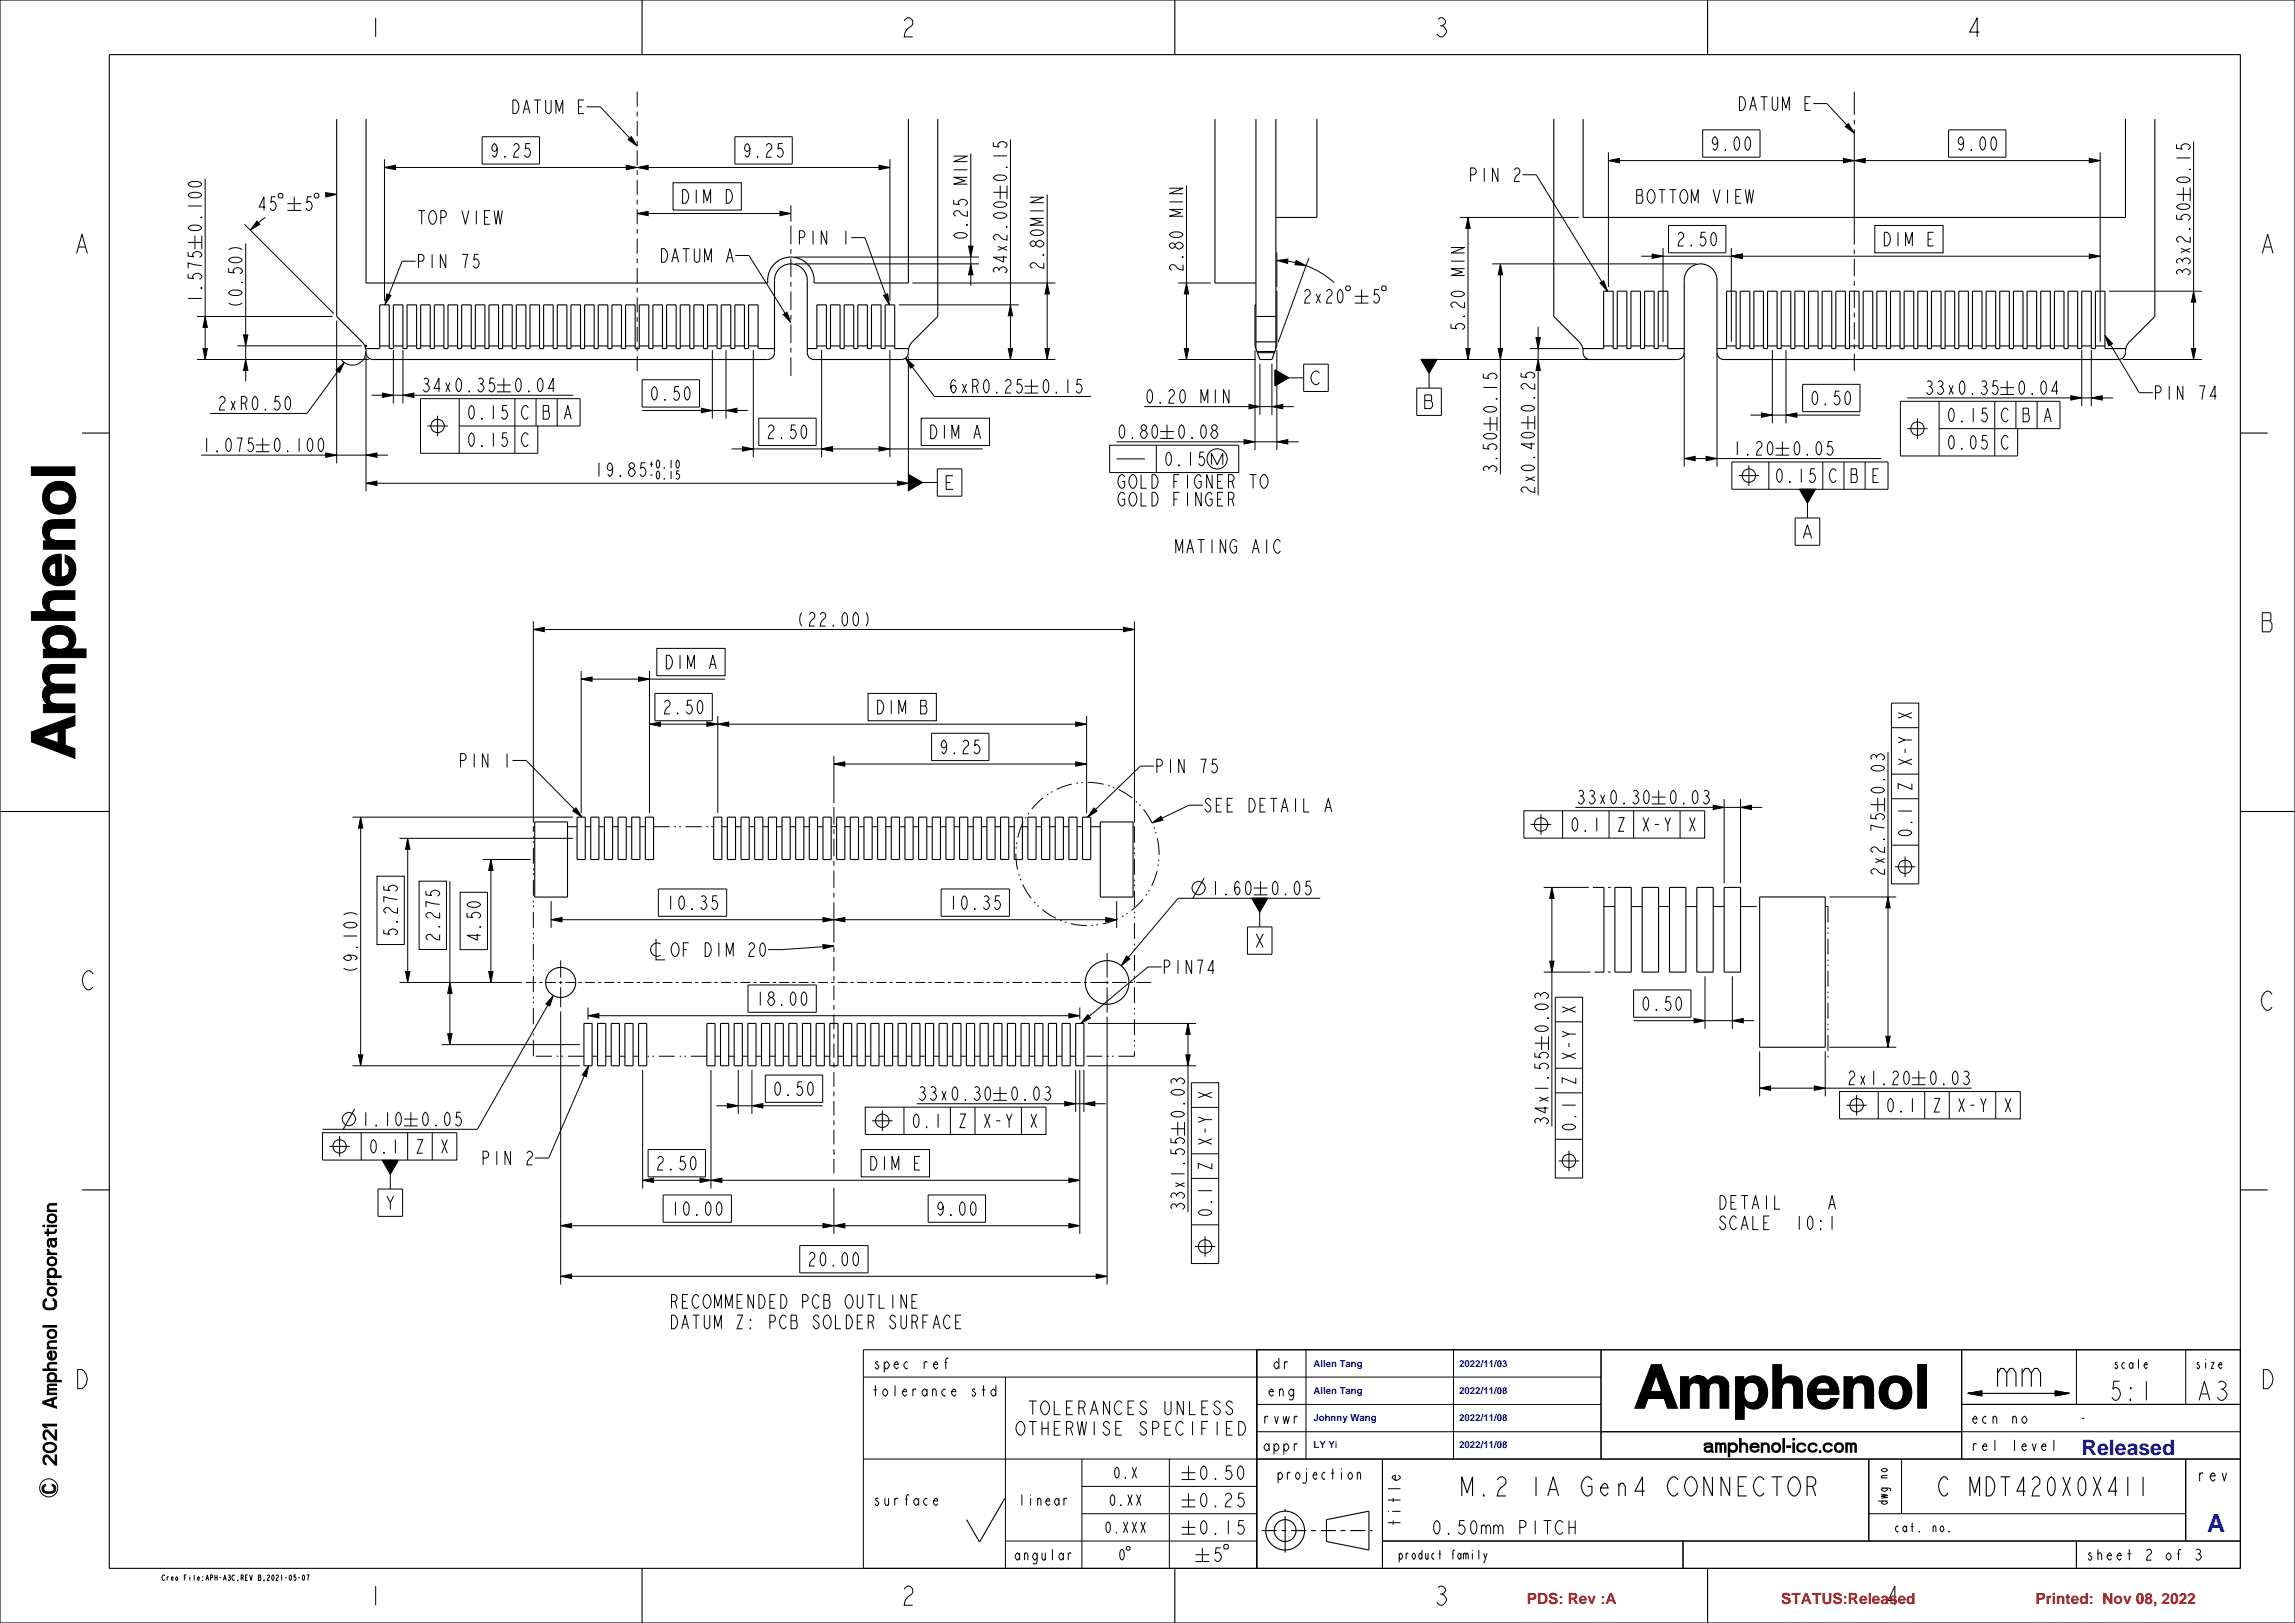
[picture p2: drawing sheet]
<svg xmlns="http://www.w3.org/2000/svg" width="420mm" height="297mm" viewBox="0 0 420 297" stroke-linecap="round" stroke-linejoin="round" font-family="sans-serif">
<defs><g id="words">
<text font-size="4.6" fill="#00f" x="403.9" y="280.4">A</text>
<text font-size="3.9" fill="#00f" x="381" y="266.3">Released</text>
<g font-size="2.8" fill="#f00">
<text x="279.4" y="293.5">PDS: Rev :A</text>
<text x="326" y="293.5">STATUS:Released</text>
<text x="372.5" y="293.5">Printed: Nov 08, 2022</text>
</g>
<g font-size="1.8" fill="#00f">
<text x="240.4" y="250.1">Allen Tang</text>
<text x="267.1" y="250.1">2022/11/03</text>
<text x="240.4" y="255">Allen Tang</text>
<text x="267.1" y="255">2022/11/08</text>
<text x="240.4" y="260">Johnny Wang</text>
<text x="267.1" y="260">2022/11/08</text>
<text x="381" y="260">-</text>
<text x="240.4" y="264.9">LY Yi</text>
<text x="267.1" y="264.9">2022/11/08</text>
</g>
</g></defs>
<g fill="none" stroke="#000" stroke-width=".18">
<path d="M68.8 3.3v3.5M93.9 18.3a.86 .86 0 0 1 1 .6 1.55 1.55 0 0 1-.5 1.9h-.5zM96 20h.7M97.7 18.3h1.3M98.4 18.3v2.5M99.9 18.3v2.1l.3 .4h.3l.4-.4v-2.1M105.9 19.5h.6M106.9 18.3h-1v2.5h1M107.4 19.5h2.5l5.3 5.8M116.6 16.8v2.7M165.5 3.8l.6-.5h.3l.6 .5v.6l-.2 .3a2.36 2.36 0 0 0-1.3 2.1h1.5M263.2 3.5l.4-.2a.85 .85 0 0 1 .9 .8l-.6 .6a1.57 1.57 0 0 1 .8 1.2 1.26 1.26 0 0 1-1.1 .9l-.6-.6"/>
<path d="M263.6 4.7h.3M318.3 17.7a.86 .86 0 0 1 1 .6 1.55 1.55 0 0 1-.5 1.9h-.5zM320.5 19.4h.7M322.2 17.7h1.3M322.8 17.7v2.5M324.3 17.7v2.1l.4 .4h.3l.3-.4v-2.1M330.3 19h.7M331.3 17.7h-1v2.5h1M331.8 19h2.5l3.7 3.9M339.3 16.8v4.2M362.2 5.9h-1.7l1.3-2.6v3.5M34.4 37.7h2.5"/>
<path d="M34.6 35.4a1.77 1.77 0 0 1 2.3 .3 1.69 1.69 0 0 1-2.5 0zM34.6 33.4a1.77 1.77 0 0 1 2.3 .3 1.69 1.69 0 0 1-2.5 0zM36.7 39.8l.2-.1v.1zM37.5 32.7v25.2M48.6 37.9h-1.2l.9-1.9v2.5M48.6 39.8l-1.3 1M50.4 36h-.7l-.1 1.1 .2-.3a.84 .84 0 0 1 .8 .9 .84 .84 0 0 1-.8 .8l-.4-.4M50.9 35.6l.2-.2h.5l.2 .2v.4l-.2 .2h-.5l-.2-.2zM52.6 37.3h2.5M52.6 38.5h2.5M53.9 36v2.5M57 36h-.7l-.2 1.1 .3-.3a.84 .84 0 0 1 .7 .9 .84 .84 0 0 1-.7 .8l-.4-.4"/>
<path d="M57.5 35.6l.2-.2h.4l.3 .2v.4l-.3 .2h-.4l-.2-.2zM59.6 35.3l2 .3-2 .4zM70.4 30.6l2-.4v.8zM70.4 29.1v25.9M72.4 30.6h42.2M76.5 38.5h1.3M77.2 38.5v2.5M78.8 38.7l.2-.2a.82 .82 0 0 1 .8 .7 1.55 1.55 0 0 1-.5 1.8 .82 .82 0 0 1-.8-.6 1.64 1.64 0 0 1 .3-1.7zM80.7 39.8h.6l.4-.4v-.4l-.4-.5h-.6v2.5M84.5 38.5l.7 2.5 .6-2.5M87.2 38.5v2.5M88.2 25h10.5v5h-10.5z"/>
<path d="M88.7 39.8h.6M89.7 38.5h-1v2.5h1M90.4 38.5l.4 2.5 .4-2.5 .3 2.5 .4-2.5M91 27.1l-.1 .4-.4 .2-.4-.2a.98 .98 0 0 1 .4-1.2 1.69 1.69 0 0 1 0 2.5l-.4-.4M92.4 28.6l.1 .2h-.1zM94 26.7l.4-.4h.2l.4 .4a.97 .97 0 0 1-.6 1l-.3 .4-.1 .7h1M95.7 20.8l.7-2.5 .6 2.5M97 26.3h-.8l-.1 1 .3-.2a.84 .84 0 0 1 .7 .8 .84 .84 0 0 1-.7 .9l-.4-.4M101.7 20.8v-2.5l.7 2.1 .6-2.1v2.5M114.6 30.2l2 .4-2 .4zM115 25.5l.5-.5 1.1 1.7zM116.6 39.1l2-.4v.8z"/>
<path d="M116.6 30.6l2-.4v.8zM116.6 20.4v.9M116.6 22.2v2.7M116.6 25.8v.9M116.6 27.5v2.8M116.6 31.2v.8M116.6 32.9v2.8M116.6 36.5v.9M116.6 38.3v2.7M118.6 39.1h24.1M118.6 30.6h42.3M123.2 33.4h12.5v5h-12.5z"/>
<path d="M124.9 34.7a.86 .86 0 0 1 1 .6 1.55 1.55 0 0 1-.5 1.9h-.5zM127.4 34.7v2.5M128.8 37.2v-2.5l.6 2.1 .6-2.1v2.5M132.9 34.7a.86 .86 0 0 1 1 .6 1.55 1.55 0 0 1-.5 1.9h-.5zM134.5 25h10.5v5h-10.5zM137.2 27.1l-.1 .4-.4 .2-.3-.2a.98 .98 0 0 1 .3-1.2 1.69 1.69 0 0 1 0 2.5l-.3-.4M138.6 28.6l.1 .2h-.1zM140.2 26.7l.4-.4h.3l.3 .4a.97 .97 0 0 1-.6 1l-.2 .4-.2 .7h1M142.7 38.7l2 .4-2 .4zM143.2 26.3h-.7l-.1 1 .2-.2a.84 .84 0 0 1 .8 .8 .84 .84 0 0 1-.8 .9l-.4-.4M144.7 37.6v2.9M160.9 30.2l2 .4-2 .4z"/>
<path d="M162.9 29.1v25.9M174.5 28.6h2.5l-2.5 1h2.5M174.5 36.6v.7l1.1 .1-.2-.2a.84 .84 0 0 1 .8-.8 .84 .84 0 0 1 .8 .8l-.4 .4M174.5 31.1h2.5M177 32.4h-2.5l2.1 .7-2.1 .6h2.5M177 38.6v1a1.68 1.68 0 0 1-1.4-.9l-.6-.1-.5 .3v.3l.5 .4M177.7 28.1v16.9M181.8 26v.8l1 .1-.2-.3a.84 .84 0 0 1 .9-.7 .84 .84 0 0 1 .8 .7l-.4 .4M181.8 35.2h2.5M181.8 28.5h2.5M182 39.2a1.77 1.77 0 0 1 2.3 .2 1.69 1.69 0 0 1-2.5 0zM182 37.2a1.77 1.77 0 0 1 2.3 .2 1.69 1.69 0 0 1-2.5 0z"/>
<path d="M182 32.3a1.77 1.77 0 0 1 2.3 .2 1.69 1.69 0 0 1-2.5 0zM183 33.9v2.5M184.1 30.6l.2-.1v.1zM184.3 33.9v2.5M184.9 25.5v30.3M188.5 36.1h2.5l-2.5 1h2.5M188.5 38.6h2.5M191 40h-2.5l2.1 .6-2.1 .6h2.5M191.6 35.6v16.2M214 34.4h2.5l-2.5 1h2.5M214 36.9h2.5M216.5 38.3h-2.5l2.1 .6-2.1 .7h2.5"/>
<path d="M217.1 33.9v17.9M267.2 39.8h21.8M268.7 39.8l.4 2h-.8zM269.1 32h.7l.3-.4v-.5l-.3-.4h-.7v2.5M271.6 30.7v2.5M274.1 30.7v2.5l-1-2.5v2.5M277.1 31.1l.4-.4h.3l.3 .4a.97 .97 0 0 1-.6 1.1l-.2 .4-.2 .6h1M278.6 32h2.5l12.1 19.6M294.3 29.4l2-.4v.8zM294.3 27.9v24.6M296.3 29.4h41M299.5 34.7h.9l.1 .2v.6l-.1 .2 .3 .5v.6l-.3 .4h-.9z"/>
<path d="M299.5 35.7h.9M301.8 34.9l.2-.2a.82 .82 0 0 1 .8 .6 1.55 1.55 0 0 1-.5 1.9 .82 .82 0 0 1-.8-.6 1.64 1.64 0 0 1 .3-1.7zM303.5 34.7h1.3M304.2 34.7v2.5M305.5 34.7h1.3M306.2 34.7v2.5M307.8 34.9l.2-.2a.82 .82 0 0 1 .8 .6 1.55 1.55 0 0 1-.5 1.9 .82 .82 0 0 1-.8-.6 1.64 1.64 0 0 1 .3-1.7zM309.5 37.2v-2.5l.7 2.1 .6-2.1v2.5M311.6 23.8h10.5v5h-10.5zM313.5 34.7l.7 2.5 .6-2.5M314.3 25.8l-.1 .5-.4 .2-.3-.2a.98 .98 0 0 1 .3-1.3 1.69 1.69 0 0 1 0 2.5l-.3-.4M315.7 27.3l.1 .2h-.1z"/>
<path d="M316.2 34.7v2.5M317.6 25.2l.2-.2a1.69 1.69 0 0 1 0 2.5 1.77 1.77 0 0 1-.2-2.3zM317.7 35.9h.6M318.7 34.7h-1v2.5h1M319.4 34.7l.4 2.5 .4-2.5 .3 2.5 .4-2.5M319.6 25.2l.2-.2a1.69 1.69 0 0 1 0 2.5 1.77 1.77 0 0 1-.2-2.3zM320.2 20.2l.6-2.5 .7 2.5M326.2 20.2v-2.5l.6 2.1 .7-2.1v2.5M337.3 29l2 .4-2 .4zM337.7 23.2l.6-.6 1 1.8zM339.3 29.4l2-.4v.8zM339.3 21.9v.9"/>
<path d="M339.3 23.6v21.2M341.3 29.4h41M356.6 23.8h10.5v5h-10.5zM359.3 25.8l-.1 .5-.4 .2-.3-.2a.98 .98 0 0 1 .3-1.3 1.69 1.69 0 0 1 0 2.5l-.3-.4M360.7 27.3l.1 .2h-.1zM362.6 25.2l.2-.2a1.69 1.69 0 0 1 0 2.5 1.77 1.77 0 0 1-.2-2.3zM364.6 25.2l.2-.2a1.69 1.69 0 0 1 0 2.5 1.77 1.77 0 0 1-.2-2.3zM382.3 29l2 .4-2 .4zM384.3 27.9v34.7M398.3 39.3v.8l1.1 .1-.2-.3a.84 .84 0 0 1 .8-.7 .84 .84 0 0 1 .8 .7l-.4 .4M398.3 26.4v.8l1.1 .1-.2-.3a.84 .84 0 0 1 .8-.7 .84 .84 0 0 1 .8 .7l-.4 .4M398.3 35.6h2.5"/>
<path d="M398.3 28.9h2.5M398.5 37.6a1.77 1.77 0 0 1 2.3 .2 1.69 1.69 0 0 1-2.5 0zM398.5 32.7a1.77 1.77 0 0 1 2.3 .2 1.69 1.69 0 0 1-2.5 0zM399.6 34.3v2.5M400.6 31l.2-.1v.1zM400.8 34.3v2.5M401.4 25.9v27.4M14 46.4l1-3.5 1 3.5M14.4 45.2h1.2M34.4 50.1v.8l1.1 .1-.2-.3a.84 .84 0 0 1 .8-.7 .84 .84 0 0 1 .8 .7l-.4 .4M34.4 46.1v.8l1.1 .1-.2-.3a.84 .84 0 0 1 .8-.7 .84 .84 0 0 1 .8 .7l-.4 .4M34.4 54.6h2.5"/>
<path d="M34.4 44.4h2.5M34.6 41.4a1.77 1.77 0 0 1 2.3 .3 1.69 1.69 0 0 1-2.5 0zM35.7 43.1v2.5M36 57.9h24.9M36.7 52.7l.2-.1v.1zM36.9 48.6l-2.5-.5v1M36.9 43.1v2.5M37.5 57.9l.4 2h-.8zM37.5 59.9v3.9M41.8 55.4a2.22 2.22 0 0 0 2.5 0M41.8 45.7a2.22 2.22 0 0 1 2.5 0M41.8 49.1v.7l1.1 .1-.2-.2a.84 .84 0 0 1 .8-.8 .84 .84 0 0 1 .8 .8l-.4 .4"/>
<path d="M42 53.3a1.77 1.77 0 0 1 2.3 .3 1.69 1.69 0 0 1-2.5 0zM42 47.3a1.77 1.77 0 0 1 2.3 .3 1.69 1.69 0 0 1-2.5 0zM44.1 51.7l.2-.1v.1zM44.7 41l16.4 16.4M45 44.6v16.7M47 40.5l.6 .6-1.8 1zM61.6 58.7v26.1M70.8 53.8l.7 .3-1.1 1.7zM76.1 47.8h-2.5l-2.4 6.1M76.6 47.8h.6l.4-.4v-.4l-.4-.5h-.6v2.5M79.1 46.5v2.5M81.6 46.5v2.5l-1-2.5v2.5"/>
<path d="M84.6 46.5h1l-.5 2.5M87.6 46.5h-.8l-.1 1.1 .3-.2a.84 .84 0 0 1 .7 .8 .84 .84 0 0 1-.7 .8l-.4-.4M116.6 41.9v.9M116.6 43.7v2.7M116.6 47.3v.9M116.6 49v2.8M116.6 52.7v.8M116.6 54.4v2.8M116.6 58v.9M116.6 59.8v2.7M121.1 45.5a.86 .86 0 0 1 1 .6 1.55 1.55 0 0 1-.5 1.9h-.5zM122.9 48l.7-2.5 .6 2.5"/>
<path d="M123.2 47.2h.7M124.9 45.5h1.3M125.6 45.5v2.5M127.1 45.5v2.1l.3 .4h.3l.4-.4v-2.1M128.9 48v-2.5l.7 2.1 .6-2.1v2.5M132.9 48l.7-2.5 .6 2.5M133.2 47.2h.7M134.6 46.7h2.5l6.6 10.6M143.3 57.6l.7-.5 .7 1.9zM144.7 41.3v3.4M144.7 45.6v.8M144.7 47.3v3.4"/>
<path d="M144.7 51.6v.9M144.7 53.3v3.4M144.7 57.6v.9M144.7 59.4v3.4M145.5 48.3h33.7M145.5 47h33.7M146.3 43.5h.6l.4-.4v-.5l-.4-.4h-.6v2.5M148.8 42.2v2.5M151.3 42.2v2.5l-1-2.5v2.5M154.8 42.2v2.5M155.8 43.5h2.5l3.8 10.4M161.7 54l.7-.2 .4 2z"/>
<path d="M164.5 55.8h21.9M167 51.8h26.1M174.7 42.8a1.77 1.77 0 0 1 2.3 .3 1.69 1.69 0 0 1-2.5 0zM176.8 41.2l.2-.1v.1zM177.3 45h.8l-.4 2zM177.7 48.3l.4 2h-.8zM177.7 47v1.3M177.7 50.3v2M182 49.8l-.2-.2a.57 .57 0 0 1 .6-.7l.4 .4a.75 .75 0 0 1 .9-.5 .75 .75 0 0 1 .6 .8l-.4 .3M182.6 45.1l1.7 .7M182.8 49.3v.3M183.7 46.8v1.1l-1.9-.8h2.5"/>
<path d="M184.1 41.6l.2-.2v.2zM184.3 42.9v1a1.68 1.68 0 0 1-1.5-.8l-.6-.2-.4 .4v.3l.4 .3M184.3 45.1l-1.7 .7M184.9 55.8l.4 2h-.8zM184.9 57.8v6M188.7 42.3a1.77 1.77 0 0 1 2.3 .3 1.69 1.69 0 0 1-2.5 0zM189.6 44.5l-.5-.4a.57 .57 0 0 0-.6 .6l.4 .4h.2l.5-.4M189.8 44.2a.71 .71 0 0 1 .8-.2 .71 .71 0 0 1 .4 .7 .75 .75 0 0 1-.8 .5 .75 .75 0 0 1-.6-.7zM190.8 46.7l.2-.1v.1zM191 48.1v1a1.68 1.68 0 0 1-1.4-.9l-.7-.1-.4 .4v.2l.4 .4M191.6 51.8l.4 2h-.8zM191.6 53.8v10"/>
<path d="M214.2 42.7a1.77 1.77 0 0 1 2.3 .2 1.69 1.69 0 0 1-2.5 0zM215.1 44.8l-.5-.4a.57 .57 0 0 0-.6 .7l.4 .3 .4-.1 .3-.2M215.3 44.6a.71 .71 0 0 1 .8-.2 .71 .71 0 0 1 .4 .7 .75 .75 0 0 1-.8 .5 .75 .75 0 0 1-.6-.8zM215.6 51.8h6M216.3 47.1l.2-.2v.2zM216.5 48.4v1a1.68 1.68 0 0 1-1.4-.8l-.7-.2-.4 .4v.3l.4 .3M217.1 51.8l.4 2h-.8zM217.1 53.8v10M233.7 47.7l2-.3-.1 .8zM233.7 46.2v6.3M235.7 47.8l1.4 .3M237.2 47.7l1.8 .9-2-.2z"/>
<path d="M238.8 53.4l.3-.4h.3l.4 .4a.97 .97 0 0 1-.7 1l-.2 .4-.1 .7h1M239 48.6a15.6 15.6 0 0 1 5.2 3.1M239.5 47.2l-5.6 15.4M240.9 53.8l.7 1.7M241.6 53.8l-.7 1.7M242.8 53.4l.3-.4h.3l.4 .4a.97 .97 0 0 1-.7 1l-.2 .4-.1 .7h1M245 53.2l.3-.2a1.69 1.69 0 0 1 0 2.5 1.77 1.77 0 0 1-.3-2.3zM246.5 52.3h.4l.2 .2v.5l-.2 .2h-.4l-.2-.2v-.5zM247.9 54.2h2.5M247.9 55.5h2.5M249.2 53v2.5M252.3 53h-.7l-.1 1 .2-.2a.84 .84 0 0 1 .8 .8 .84 .84 0 0 1-.8 .9l-.4-.5"/>
<path d="M253.1 52.3h.4l.2 .2v.5l-.2 .2h-.4l-.3-.2v-.5zM265.5 45.3h2.5l-2.5 1h2.5M265.5 59.3v.7l1.1 .2-.2-.3a.84 .84 0 0 1 .8-.7 .84 .84 0 0 1 .8 .7l-.4 .4M265.5 47.8h2.5M265.7 53.5a1.77 1.77 0 0 1 2.3 .3 1.69 1.69 0 0 1-2.5 0zM267.8 57.9l.2-.1v.1zM268 49.2h-2.5l2.1 .6-2.1 .6h2.5M268 55.3v1a1.68 1.68 0 0 1-1.4-.9l-.7-.1-.4 .4v.2l.4 .4M268.7 41.8v22M273.1 48.3h37.4M274.6 48.3l.4 2h-.8zM274.6 50.3v13.5"/>
<path d="M281.5 59.8v2M292.8 51.8l.7-.4 .7 1.9zM300.3 46.9h16.5M302.3 46.5l2 .4-2 .4zM304.3 45.4v17.2M305.3 41.3h10.5v5h-10.5zM307.1 42.9l.4-.4h.2l.4 .4a.97 .97 0 0 1-.6 1.1l-.3 .4-.1 .6h1M309.5 44.8l.1 .2h-.1zM312.1 42.5h-.8l-.1 1.1 .3-.3a.84 .84 0 0 1 .7 .9 .84 .84 0 0 1-.7 .8l-.4-.4M313.3 42.7l.3-.2a1.69 1.69 0 0 1 0 2.5 1.77 1.77 0 0 1-.3-2.3zM316.8 46.9l2-.4v.8zM316.8 45.4v17.2"/>
<path d="M318.8 46.9h63.5M339.3 45.6v.9M339.3 47.4v3.2M339.3 51.4v.9M339.3 53.2v3.1M339.3 57.2v.9M339.3 59v3.1M343.1 41.3h12.5v5h-12.5zM344.8 42.5a.86 .86 0 0 1 1 .6 1.55 1.55 0 0 1-.5 1.9h-.5zM347.3 42.5v2.5M348.7 45v-2.5l.6 2.1 .7-2.1v2.5M352.8 43.8h.7"/>
<path d="M353.8 42.5h-1v2.5h1M382.3 46.5l2 .4-2 .4zM386 53.3h16.9M398.5 50.2l-.2-.3a.57 .57 0 0 1 .6-.6l.5 .4a.75 .75 0 0 1 .8-.5 .75 .75 0 0 1 .6 .7l-.4 .4M398.5 48.2l-.2-.3a.57 .57 0 0 1 .6-.6l.5 .4a.75 .75 0 0 1 .8-.5 .75 .75 0 0 1 .6 .7l-.4 .4M399.2 45.4l1.6 .8M399.4 47.7v.2M399.4 49.7v.2M400.6 41.9l.2-.1v.1zM400.8 43.3v1a1.68 1.68 0 0 1-1.4-.9l-.7-.1-.4 .4v.2l.4 .4M400.8 45.4l-1.6 .8M401.4 53.3l.4 2h-.8z"/>
<path d="M401.4 55.3v8.5M414 46.4l1-3.5 1 3.5M414.4 45.2h1.2M36 65.8h31.5M37.1 63.8h.8l-.4 2zM40.2 73l.3-.5h.3l.4 .5a.97 .97 0 0 1-.7 1l-.2 .4-.1 .6h1M42.3 73.4l.7 1.6M43 73.4l-.7 1.6M43.5 63.3h22.7M44.2 73.8h.6l.4-.4v-.4l-.4-.5h-.6v2.5M44.6 61.3h.8l-.4 2zM44.8 73.8l.4 1.2"/>
<path d="M45 65.8l.4 2h-.8zM45 63.3v2.5M45 67.8v2M46.4 72.7l.3-.2a1.69 1.69 0 0 1 0 2.5 1.77 1.77 0 0 1-.3-2.3zM48.5 74.8l.2 .2h-.2zM51.2 72.5h-.8l-.1 1.1 .2-.2a.84 .84 0 0 1 .8 .8 .84 .84 0 0 1-.8 .8l-.3-.4M52.4 72.7l.3-.2a1.69 1.69 0 0 1 0 2.5 1.77 1.77 0 0 1-.3-2.3zM61.5 67.7l1.5-1.4-.9 1.9zM61.8 68l-5.6 7.7h-17.8M67 64.3a2.5 2.5 0 0 1-1.7 2.4 2.5 2.5 0 0 1-2.8-.9M67 65.3v24.6M68 72.3h2"/>
<path d="M70 71.9l2 .4-2 .4zM72 64.1v9.7M72 72.3h1.7M73.7 72.3l2-.4v.8zM73.7 64.1v9.7M75.7 72.3h29.2M77.6 69.4l.2-.2a.57 .57 0 0 1 .7 .6l-.4 .4a.75 .75 0 0 1 .5 .9 .75 .75 0 0 1-.8 .6l-.3-.4M77.8 70.2h.3M78.2 78h3.8M80.1 76.1v3.7M80.6 71.1h-1.1l.8-1.9v2.5M81.6 70l.7 1.7"/>
<path d="M82.3 70l-.7 1.7M83.7 69.4l.3-.2a1.69 1.69 0 0 1 0 2.5 1.77 1.77 0 0 1-.3-2.3zM84 78h22.2v-5h-29.2v10h21.4v-5M84 73v10M85.8 71.5l.2 .2h-.2zM86 74.4l.3-.2a1.69 1.69 0 0 1 0 2.5 1.77 1.77 0 0 1-.3-2.3zM86 79.4l.3-.2a1.69 1.69 0 0 1 0 2.5 1.77 1.77 0 0 1-.3-2.3zM87.6 69.4l.2-.2a.57 .57 0 0 1 .7 .6l-.4 .4a.75 .75 0 0 1 .5 .9 .75 .75 0 0 1-.8 .6l-.3-.4M87.8 70.2h.3M88.2 76.5l.1 .2h-.1zM90.3 74.2v2.5M90.3 79.2v2.5"/>
<path d="M90.5 69.2h-.8l-.1 1 .2-.2a.84 .84 0 0 1 .8 .9 .84 .84 0 0 1-.8 .8l-.3-.4M91 70.5h2.5M91 71.7h2.5M92.2 69.2v2.5M92.8 74.2h-.8l-.1 1 .3-.2a.84 .84 0 0 1 .7 .9 .84 .84 0 0 1-.7 .8l-.4-.4M92.8 79.2h-.8l-.1 1 .3-.2a.84 .84 0 0 1 .7 .9 .84 .84 0 0 1-.7 .8l-.4-.4M94.2 73v10M94.6 69.4l.3-.2a1.69 1.69 0 0 1 0 2.5 1.77 1.77 0 0 1-.3-2.3zM96.7 74.6l-.4-.4a.82 .82 0 0 0-.8 .6 1.55 1.55 0 0 0 .5 1.9h.3l.4-.4M96.7 79.6l-.4-.4a.82 .82 0 0 0-.8 .6 1.55 1.55 0 0 0 .5 1.9h.3l.4-.4M96.7 71.5l.2 .2h-.2zM98.1 73v5"/>
<path d="M98.6 69.4l.3-.2a1.69 1.69 0 0 1 0 2.5 1.77 1.77 0 0 1-.3-2.3zM99.4 74.2h.9l.1 .2v.6l-.1 .2 .2 .5v.6l-.2 .4h-.9zM99.4 75.2h.9M101.5 71.1h-1.1l.8-1.9v2.5M102 73v5M103.3 76.7l.6-2.5 .6 2.5M103.5 75.9h.8M116.6 63.4v.9M116.6 65.2v2.7M117.5 69.5h10.5v5h-10.5zM117.5 75.1h10.9M119.5 71l.3-.3a1.69 1.69 0 0 1 0 2.5 1.77 1.77 0 0 1-.3-2.2z"/>
<path d="M121.6 73l.2 .2h-.2zM124.3 70.7h-.8l-.1 1.1 .2-.2a.84 .84 0 0 1 .8 .8 .84 .84 0 0 1-.8 .8l-.3-.4M125.5 71l.3-.3a1.69 1.69 0 0 1 0 2.5 1.77 1.77 0 0 1-.3-2.2zM128.4 74.7l2 .4-2 .4zM130.4 64.1v12.5M130.4 75.1h2.5M132.9 75.1l2-.4v.8zM132.9 64.1v12.5M134.9 75.1h2M137.9 64.1v19.6M138.9 76.5h10.5v5h-10.5zM140.6 78.2l.4-.4h.2l.4 .4a.97 .97 0 0 1-.6 1l-.3 .5-.1 .6h1"/>
<path d="M144.7 63.6v.9M144.7 65.4v3.4M145.6 77.8h-.7l-.2 1 .3-.2a.84 .84 0 0 1 .7 .8 .84 .84 0 0 1-.7 .9l-.4-.4M146.9 78l.2-.2a1.69 1.69 0 0 1 0 2.5 1.77 1.77 0 0 1-.2-2.3zM150.4 64.1v19.6M162.9 64.1v19.6M165.7 65.8h27.4M165.7 65.5l1.6 1.4-.7 .5zM166.2 65.3v24.6M166.9 67.1l4.1 5.5h28.7M168.6 76.5h12.5v5h-12.5zM170.3 77.8a.86 .86 0 0 1 1 .6 1.55 1.55 0 0 1-.5 1.9h-.5z"/>
<path d="M172.8 77.8v2.5M174.9 69.8l-.4-.4a1.69 1.69 0 0 0 0 2.5 .98 .98 0 0 0 .4-1.2l-.4-.2-.4 .2-.1 .4M176.1 70.3l.8 1.6M176.9 70.3l-.8 1.6M178 70.7h.6l.4-.4v-.5l-.4-.4h-.6v2.5M178.5 79.4h.7M178.6 70.7l.4 1.2M180.3 69.6l.2-.2a1.69 1.69 0 0 1 0 2.5 1.77 1.77 0 0 1-.2-2.3zM182.4 71.7l.1 .2h-.1zM184 69.8l.4-.4h.2l.4 .4a.97 .97 0 0 1-.6 1.1l-.3 .4-.1 .6h1M184.5 63.8h.8l-.4 2zM187 69.4h-.7l-.2 1.1 .3-.2a.84 .84 0 0 1 .7 .8 .84 .84 0 0 1-.7 .8l-.4-.4"/>
<path d="M187.5 70.7h2.5M187.5 71.9h2.5M188.8 69.4v2.5M191.2 69.6l.2-.2a1.69 1.69 0 0 1 0 2.5 1.77 1.77 0 0 1-.2-2.3zM191.2 63.8h.8l-.4 2zM193.3 71.7l.1 .2h-.1zM195.4 69.4v2.5M197.9 69.4h-.7l-.2 1.1 .3-.2a.84 .84 0 0 1 .7 .8 .84 .84 0 0 1-.7 .8l-.4-.4M205.1 77.9l.2-.2a1.69 1.69 0 0 1 0 2.5 1.77 1.77 0 0 1-.2-2.3zM208.9 79l.3-.2a.73 .73 0 0 1 .8 .7 .73 .73 0 0 1-.8 .7l-.3-.2a.65 .65 0 0 1 0-1zM209.2 78.8l-.4-.4a.57 .57 0 0 1 .6-.7l.4 .4v.3l-.4 .4M209.4 74.4h19.2"/>
<path d="M210.2 71.5l.2-.2a1.69 1.69 0 0 1 0 2.5 1.77 1.77 0 0 1-.2-2.3zM211.1 77.9l.2-.2a1.69 1.69 0 0 1 0 2.5 1.77 1.77 0 0 1-.2-2.3zM212.3 73.6l.1 .2h-.1zM212.3 79h2.5M213.6 77.7v2.5M213.9 71.7l.4-.4h.2l.4 .4a.97 .97 0 0 1-.6 1l-.3 .5-.1 .6h1M215.6 65.8h14.2M216 77.9l.2-.2a1.69 1.69 0 0 1 0 2.5 1.77 1.77 0 0 1-.2-2.3zM216.2 71.5l.2-.2a1.69 1.69 0 0 1 0 2.5 1.77 1.77 0 0 1-.2-2.3zM216.7 63.8h.8l-.4 2zM219.8 73.8v-2.5l.6 2.1 .6-2.1v2.5M220 77.9l.2-.2a1.69 1.69 0 0 1 0 2.5 1.77 1.77 0 0 1-.2-2.3z"/>
<path d="M221.9 79l.2-.2a.73 .73 0 0 1 .8 .7 .73 .73 0 0 1-.8 .7l-.2-.2a.65 .65 0 0 1 0-1zM222.1 78.8l-.4-.4a.57 .57 0 0 1 .7-.7l.3 .4v.3l-.3 .4M222.4 71.3v2.5M224.9 71.3v2.5l-1-2.5v2.5M228.6 74l2 .4-2 .4zM229.7 64.1v18.3M230.6 66.5v9.4M230.6 74.4h2.2M232.8 74.4l2-.4v.8zM232.8 66.5v9.4M233.3 67.7l2.5 1.4-2.5 1.5zM233.7 64.1v18.3"/>
<path d="M234.8 74.4h2M235.8 69.1h2.8M238.6 66.6h4.5v5h-4.5zM241.5 68.3l-.5-.4a1.26 1.26 0 0 0-1.1 1.2 1.26 1.26 0 0 0 1.1 1.3l.5-.4M259.3 71h4.5v5h-4.5zM260.1 65.8h2.9l-1.5 2.5zM260.7 72.3h1.1l.2 .2v.6l-.2 .2 .4 .4v.7l-.4 .4h-1.1zM260.7 73.3h1.1M261.5 68.3v2.7M263 65.8l-1.5 2.5M268.3 63.8h.8l-.4 2zM271.5 68.4v.7l1 .2-.2-.3a.84 .84 0 0 1 .8-.7 .84 .84 0 0 1 .9 .7l-.5 .4"/>
<path d="M271.5 77.6h2.5M271.5 70.9h2.5M271.7 79.6a1.77 1.77 0 0 1 2.3 .2 1.69 1.69 0 0 1-2.5 0zM271.7 74.6a1.77 1.77 0 0 1 2.3 .3 1.69 1.69 0 0 1-2.5 0zM272.7 76.3v2.5M273.7 73l.3-.1v.1zM274 76.3v2.5M274.2 63.8h.8l-.4 2zM274.6 65.8v21M278.4 68.2v.8l1 .1-.2-.3a.84 .84 0 0 1 .8-.7 .84 .84 0 0 1 .9 .7l-.4 .4M278.4 77.4h2.5M278.6 79.4a1.77 1.77 0 0 1 2.3 .2 1.69 1.69 0 0 1-2.5 0z"/>
<path d="M278.6 74.5a1.77 1.77 0 0 1 2.3 .2 1.69 1.69 0 0 1-2.5 0zM279.6 76.1v2.5M280 63.8h8.9M280.7 72.8l.2-.1v.1zM280.9 70.2v1a1.68 1.68 0 0 1-1.5-.9l-.6-.1-.4 .4v.2l.4 .4M280.9 76.1v2.5M281.1 61.8h.8l-.4 2zM281.5 65.8l.4 2h-.8zM281.5 63.8v2M281.5 67.8v22.8M291 65.8h-30.9l1.4 2.5M308.2 64.5v20.9"/>
<path d="M314.2 64.5v20.9M320.3 76h2M322.3 75.6l2 .4-2 .4zM324.3 76h2.5M324.3 64.1v13.4M326.8 76l2-.4v.8zM326.8 64.1v13.4M328.8 76h11.6M329.9 70.3h10.5v5h-10.5zM331.9 71.8l.2-.2a1.69 1.69 0 0 1 0 2.5 1.77 1.77 0 0 1-.2-2.3zM334 73.9l.1 .2h-.1zM336.6 71.6h-.7l-.1 1 .2-.2a.84 .84 0 0 1 .8 .9 .84 .84 0 0 1-.8 .8l-.4-.4"/>
<path d="M337.9 71.8l.2-.2a1.69 1.69 0 0 1 0 2.5 1.77 1.77 0 0 1-.2-2.3zM339.3 63v.9M339.3 64.7v3.2M349 78.4h3.8M349 72.8h30M350.9 76.6v3.7M352.7 69.9l.2-.2a.57 .57 0 0 1 .7 .6l-.4 .4a.75 .75 0 0 1 .5 .9 .75 .75 0 0 1-.8 .6l-.3-.4M352.9 70.7h.3M354.7 69.9l.2-.2a.57 .57 0 0 1 .7 .6l-.4 .4a.75 .75 0 0 1 .5 .9 .75 .75 0 0 1-.8 .6l-.3-.4M354.9 78.4h22.1v-5h-29.2v10h21.4v-5M354.9 73.4v10M354.9 70.7h.3"/>
<path d="M356.7 70.5l.7 1.7M356.9 74.9l.2-.2a1.69 1.69 0 0 1 0 2.5 1.77 1.77 0 0 1-.2-2.3zM356.9 79.9l.2-.2a1.69 1.69 0 0 1 0 2.5 1.77 1.77 0 0 1-.2-2.3zM357.4 70.5l-.7 1.7M358.8 69.9l.3-.2a1.69 1.69 0 0 1 0 2.5 1.77 1.77 0 0 1-.3-2.3zM359 77l.1 .2h-.1zM360.9 79.9l.2-.2a1.69 1.69 0 0 1 0 2.5 1.77 1.77 0 0 1-.2-2.3zM360.9 72l.2 .2h-.2zM361.1 74.7v2.5M362.7 69.9l.2-.2a.57 .57 0 0 1 .7 .6l-.4 .4a.75 .75 0 0 1 .5 .9 .75 .75 0 0 1-.8 .6l-.3-.4M362.9 70.7h.3M363.6 74.7h-.7l-.2 1 .3-.2a.84 .84 0 0 1 .7 .9 .84 .84 0 0 1-.7 .8l-.4-.4"/>
<path d="M363.6 79.7h-.7l-.2 1 .3-.2a.84 .84 0 0 1 .7 .9 .84 .84 0 0 1-.7 .8l-.4-.4M365.1 73.4v10M365.6 69.7h-.8l-.1 1 .2-.2a.84 .84 0 0 1 .8 .9 .84 .84 0 0 1-.8 .8l-.3-.4M366.1 70.9h2.5M366.1 72.2h2.5M367.3 69.7v2.5M367.5 75.1l-.4-.4a.82 .82 0 0 0-.7 .6 1.55 1.55 0 0 0 .5 1.9h.2l.4-.4M368.9 73.4v5M369.7 69.9l.3-.2a1.69 1.69 0 0 1 0 2.5 1.77 1.77 0 0 1-.3-2.3zM370.2 74.7h.9l.1 .2v.6l-.1 .2 .3 .4v.7l-.3 .4h-.9zM370.2 75.7h.9M371.9 72l.1 .2h-.1z"/>
<path d="M372.8 73.4v5M373.7 69.9l.3-.2a1.69 1.69 0 0 1 0 2.5 1.77 1.77 0 0 1-.3-2.3zM374.1 77.2l.6-2.5 .7 2.5M374.4 76.4h.7M376.6 71.6h-1.1l.9-1.9v2.5M379 72.4l2 .4-2 .4zM381 72.8h1.7M381 64.1v10.2M382.7 72.8l2-.4v.8zM382.7 64.1v10.2M384.7 72.8h2M385.2 61.4l1.4 1.5-.7 .4z"/>
<path d="M386.2 63.1l5.3 8.8h2.5M388.5 65.8h14.4M394.5 71.9h.6l.4-.5v-.4l-.4-.4h-.6v2.5M397 70.6v2.5M399.5 70.6v2.5l-1-2.5v2.5M401 63.8h.8l-.4 2zM402.5 70.6h1l-.5 2.5M405.6 72.5h-1.1l.9-1.9v2.5M5.7 85.4h8v1.6h-8zM8.3 95.6l.6-.3 .2 2.7 .2 .6 4.4 1.9h-5.8v-1.5h.8a2.27 2.27 0 0 1-.4-3.4zM8.6 88.9l.2-.2 .3 4.9a3.2 3.2 0 0 1-.5-4.7zM8.8 88.7a3.5 3.5 0 0 1 3.3-.4v1.7a2.34 2.34 0 0 0-3 .5l-.1 .7 .3 2.5-.2-.1z"/>
<path d="M8.9 95.3l1.1-.2h3.7v1.6h-3.2a1.09 1.09 0 0 0-1.5 1.1zM9.1 91.6l.3 .4 .2 1.8-.3-.1zM9.4 92l.3 .2 .2 1.7-.3-.1zM9.6 98.7l.9 .2h3.2v1.6zM9.7 92.2l.2 .1 .3 1.7-.3-.1zM9.9 92.3l.4 .1 .2 1.6h-.3zM10.3 92.4l.3 .1 .2 1.6-.3-.1zM10.6 92.5h.2l.4 1.5-.4 .1zM10.8 92.5l.4-.1 .3 1.6h-.3zM11.2 92.4h.3l.3 1.5-.3 .1zM11.5 92.4l.4-.1 .2 1.5-.3 .1zM11.9 92.3l.2-.1 .2 1.5-.2 .1z"/>
<path d="M12.1 88.3a3.1 3.1 0 0 1 .7 5.1l-.2-2.6-.2-.5-.3-.3zM12.1 92.2l.3-.3 .2 1.7-.3 .1zM12.6 91.5l.2 1.9-.2 .2-.2-1.7zM12.7 91.1l.1 2.3zM36.8 83.3h22.8M37.8 80.2v2.5M39.7 82.5l.1 .2h-.1zM41.6 80.4l.2-.2a1.69 1.69 0 0 1 0 2.5 1.77 1.77 0 0 1-.2-2.3zM43.3 80.2h1l-.5 2.5M46.3 80.2h-.7l-.2 1 .3-.2a.84 .84 0 0 1 .7 .8 .84 .84 0 0 1-.7 .9l-.4-.5M46.8 81.4h2.5M46.8 82.7h2.5"/>
<path d="M48.1 80.2v2.5M50.5 80.4l.2-.2a1.69 1.69 0 0 1 0 2.5 1.77 1.77 0 0 1-.2-2.3zM52.6 82.5l.1 .2h-.1zM54.7 80.2v2.5M56.5 80.4l.2-.2a1.69 1.69 0 0 1 0 2.5 1.77 1.77 0 0 1-.2-2.3zM58.5 80.4l.2-.2a1.69 1.69 0 0 1 0 2.5 1.77 1.77 0 0 1-.2-2.3zM59.6 82.9l2 .4-2 .4zM61.6 83.3h5.4M67 88.4l2-.4v.8zM67 83.3l2-.4v.8zM69 83.3h2M69 88.4h95.2"/>
<path d="M88.2 81.5l.1 .2h-.1zM109.6 84.7v2.5M112.1 85.5l-.1 .4-.4 .2-.4-.2a.98 .98 0 0 1 .4-1.2 1.69 1.69 0 0 1 0 2.5l-.4-.4M113.5 87l.1 .2h-.1zM115.2 85.9l.3-.2a.73 .73 0 0 1 .7 .8 .73 .73 0 0 1-.7 .7l-.3-.2a.65 .65 0 0 1 0-1.1zM115.5 85.7l-.4-.4a.57 .57 0 0 1 .6-.6l.4 .4v.2l-.4 .4M118.1 84.7h-.7l-.2 1 .3-.2a.84 .84 0 0 1 .7 .9 .84 .84 0 0 1-.7 .8l-.4-.4M118.9 84.9h.6M119 86.9h.4M119.2 84.4v1M120.3 84.3l.1-.1a1.01 1.01 0 0 1 0 1.5 1.06 1.06 0 0 1-.1-1.4zM120.3 86.3l.1-.1a1.01 1.01 0 0 1 0 1.5 1.06 1.06 0 0 1-.1-1.4z"/>
<path d="M121.5 85.6l.1 .1zM121.5 87.6l.1 .1zM122.8 84.2v1.5M122.8 86.2v1.5M123.9 84.3l.1-.1a1.01 1.01 0 0 1 0 1.5 1.06 1.06 0 0 1-.1-1.4zM124.3 86.2h-.4l-.1 .6 .1-.1a.5 .5 0 0 1 .5 .5 .5 .5 0 0 1-.5 .5l-.2-.3M133.9 82.2h16.5M135.9 81.8l2 .4-2 .4zM143 80.1l.1 .2h-.1zM150.4 82.2l2-.4v.8zM152.4 82.2h8.5M160.9 81.8l2 .4-2 .4z"/>
<path d="M162.9 82.2h16.9M164.2 88l2 .4-2 .4zM166.3 86.9l2.5 1.4-2.5 1.4zM168.8 88.3h2.7M171.5 85.8h4.5v5h-4.5zM173.2 88.3h.7M174.2 80.3v-2.5l.6 2.1 .7-2.1v2.5M174.4 87h-1.2v2.5h1.2M178.2 80.3l.6-2.5 .7 2.5M203.1 81.5h23.6v5h-23.6zM204.3 84h5.2M204.3 80.9h23.4"/>
<path d="M205.8 87.3l-.4-.4a.82 .82 0 0 0-.7 .6 1.55 1.55 0 0 0 .5 1.9h.2l.4-.5v-.8h-.5M205.8 90.5l-.4-.4a.82 .82 0 0 0-.7 .6 1.55 1.55 0 0 0 .5 1.9h.2l.4-.4v-.8h-.5M206.9 87.1l.3-.2a.82 .82 0 0 1 .7 .6 1.55 1.55 0 0 1-.5 1.9 .82 .82 0 0 1-.7-.7 1.64 1.64 0 0 1 .2-1.6zM206.9 90.3l.3-.2a.82 .82 0 0 1 .7 .6 1.55 1.55 0 0 1-.5 1.9 .82 .82 0 0 1-.7-.6 1.64 1.64 0 0 1 .2-1.7zM207.2 80l.1 .2h-.1zM208.8 86.9v2.5h1M208.8 90.1v2.5h1M210.8 86.9a.86 .86 0 0 1 1 .6 1.55 1.55 0 0 1-.5 1.9h-.5zM210.8 90.1a.86 .86 0 0 1 1 .6 1.55 1.55 0 0 1-.5 1.9h-.5zM211.6 81.5v5M212.3 80.2h2.5M213.6 82.9l.3-.2a1.69 1.69 0 0 1 0 2.5 1.77 1.77 0 0 1-.3-2.3z"/>
<path d="M214.8 88.1h.6M214.8 91.4h.6M215.7 85l.2 .2h-.2zM215.8 86.9h-1v2.5M215.8 90.1h-1v2.5M217.3 86.9v2.5M217.3 90.1v2.5M217.9 82.7v2.5M218.1 80l.1 .2h-.1zM219.2 98.7h1.2M219.8 98.7v2.5M219.8 87.3l-.4-.4a.82 .82 0 0 0-.7 .6 1.55 1.55 0 0 0 .5 1.9h.2l.4-.5v-.8h-.5"/>
<path d="M219.8 90.1v2.5l-1-2.5v2.5M220.4 82.7h-.8l-.1 1.1 .2-.2a.84 .84 0 0 1 .8 .8 .84 .84 0 0 1-.8 .8l-.3-.4M221.7 85v-2.1l1 2.1 1.1-2.1v2.1M221.8 98.7v2.5M221.8 86.9v2.5l-1-2.5v2.5M221.8 90.5l-.4-.4a.82 .82 0 0 0-.7 .6 1.55 1.55 0 0 0 .5 1.9h.2l.4-.4v-.8h-.5M222.8 88.1h.6M222.8 91.4h.6M223.8 86.9h-1v2.5h1M223.8 90.1h-1v2.5h1M224.3 98.7v2.5l-1-2.5v2.5M224.8 88.1h.6l.4-.4v-.4l-.4-.4h-.6v2.5"/>
<path d="M224.8 91.4h.6l.4-.5v-.4l-.4-.4h-.6v2.5M225.4 88.1l.4 1.3M225.4 91.4l.4 1.2M226.3 99.1l-.4-.4a.82 .82 0 0 0-.7 .6 1.55 1.55 0 0 0 .5 1.9h.2l.4-.4v-.8h-.5M227.7 80.5l2 .4-2 .4zM228.7 86.9h1.2M229.3 86.9v2.5M229.7 80.9h4M230.9 87.1l.3-.2a.82 .82 0 0 1 .7 .6 1.55 1.55 0 0 1-.5 1.9 .82 .82 0 0 1-.7-.7 1.64 1.64 0 0 1 .2-1.6zM231.8 98.7v2.5M233.7 80.9l2-.4v.8zM234.3 99.1l-.4-.4a.82 .82 0 0 0-.7 .6 1.55 1.55 0 0 0 .5 1.9h.2l.4-.4"/>
<path d="M235.7 80.9h2M271.5 81.3v.8l1 .1-.2-.3a.84 .84 0 0 1 .8-.7 .84 .84 0 0 1 .9 .7l-.5 .4M271.7 86.2l-.2-.3a.57 .57 0 0 1 .6-.6l.4 .4a.75 .75 0 0 1 .8-.5 .75 .75 0 0 1 .7 .7l-.5 .4M272.5 85.7v.2M273.7 83.9l.3-.1v.1zM278.6 85.4a1.77 1.77 0 0 1 2.3 .2 1.69 1.69 0 0 1-2.5 0zM279.2 87.2l1.7 .8M280.2 81v1.1l-1.8-.9h2.5M280.7 83.7l.2-.1v.1zM280.9 89.1v1a1.68 1.68 0 0 1-1.5-.9l-.6-.1-.4 .4v.2l.4 .4M280.9 87.2l-1.7 .8M308.2 83.9l2-.4v.8z"/>
<path d="M310.2 83.9h2M312.2 83.5l2 .4-2 .4zM314.2 83.9h30.1M316.9 84.5h28.6v5h-28.6zM317.9 80.8v2.5M318.2 87h3.7M319.8 83.1l.1 .2h-.1zM320.1 85.2v3.7M321.4 81.2l.4-.4h.3l.3 .4a.97 .97 0 0 1-.6 1l-.2 .5-.2 .6h1M323.7 81l.2-.2a1.69 1.69 0 0 1 0 2.5 1.77 1.77 0 0 1-.2-2.3zM323.7 84.5v5M324.9 82h2.5"/>
<path d="M324.9 83.3h2.5M325.4 86l.2-.2a1.69 1.69 0 0 1 0 2.5 1.77 1.77 0 0 1-.2-2.3zM326.2 80.8v2.5M327.5 88.1l.1 .2h-.1zM328.5 94.8h4.5v5h-4.5zM328.6 81l.3-.2a1.69 1.69 0 0 1 0 2.5 1.77 1.77 0 0 1-.3-2.3zM329.3 89.5h2.9l-1.4 2.5zM329.3 89.5l1.5 2.5M329.6 85.8v2.5M330 98.5l.8-2.5 .8 2.5M330.3 97.7h.9M330.7 83.1l.2 .2h-.2z"/>
<path d="M330.8 92v2.8M332.1 85.8h-.7l-.1 1 .2-.2a.84 .84 0 0 1 .8 .9 .84 .84 0 0 1-.8 .8l-.4-.4M332.2 89.5l-1.4 2.5M332.6 81l.3-.2a1.69 1.69 0 0 1 0 2.5 1.77 1.77 0 0 1-.3-2.3zM333.6 84.5v5M335.4 80.8h-.8l-.1 1 .2-.2a.84 .84 0 0 1 .8 .9 .84 .84 0 0 1-.8 .8l-.3-.4M336 86.2l-.4-.4a.82 .82 0 0 0-.7 .6 1.55 1.55 0 0 0 .5 1.9h.2l.4-.4M337.5 84.5v5M338.8 85.8h.8l.2 .2v.6l-.2 .2 .3 .4v.7l-.3 .4h-.8zM338.8 86.8h.8M341.3 84.5v5M342.8 87h.6"/>
<path d="M343.8 85.8h-1v2.5h1M359 82l.1 .2h-.1zM367.5 80.1l-.4-.4a.82 .82 0 0 0-.7 .6 1.55 1.55 0 0 0 .5 1.9h.2l.4-.4M8.3 108.6l.6-.3 .2 2.7 .2 .6 4.4 1.9h-8v-1.6h3a2.18 2.18 0 0 1-.4-3.3zM8.5 115.3l.3-.3 .2 2.7 .5 .7 6.2 1.9h-7.8v-1.5h.8a2.28 2.28 0 0 1-.2-3.5zM8.5 102.3a3.2 3.2 0 0 1 2.2-.9l-.2 5.8-.3-.1v-4.1a1.22 1.22 0 0 0-1.2 1.4l.1 2.3a2.92 2.92 0 0 1-.6-4.4zM8.8 115l.9-.4 .9-.1h1l.7 .3v1.7a2.36 2.36 0 0 0-3.2 .4l-.1 .5zM8.8 115l.2 2.6zM8.9 108.3l1.1-.2h3.7v1.6h-3.2a1.09 1.09 0 0 0-1.5 1.1zM8.9 115v2.6M9 104.4l.4 2.5-.3-.2zM9.1 104.9l.3 .4 .2 1.7-.2-.1z"/>
<path d="M9.4 105.3l.3 .2 .2 1.6-.3-.1zM9.6 111.8l.9 .1h3.2v1.6zM9.7 105.5l.2 .1 .3 1.5h-.3zM9.9 105.6h.3v1.5zM10.7 101.4h.5v4.2l.3 1.5-.3 .1h-.7zM11.2 105.6h.3l.3 1.5h-.3zM11.5 105.6l.3-.1 .3 1.5-.3 .1zM11.8 105.5l.3-.1 .2 1.5-.2 .1zM11.9 101.5l1.1 .6 .2 4.1-.4 .4-.1-2.7-.3-.6-.5-.4zM12.1 105.4l.3-.2 .2 1.5-.3 .2zM12.3 114.8l.5 .2-.1 2.3-.4-.8zM12.6 104.7l.2 1.9-.2 .1-.2-1.5z"/>
<path d="M12.7 104.2l.1 2.4-.2-1.9zM12.8 115l.2 3.8h2.7v1.5l-5.7-1.6a1.99 1.99 0 0 0 2.6-1zM12.8 115a2.31 2.31 0 0 1 .2 3.8zM13 102.1l.7 1v2.1l-.5 1zM13.7 103.1a3.6 3.6 0 0 1 0 2.1zM97.6 115.2l2-.4v.8zM97.6 113.7v36.8M99.6 115.2h106M120.2 118.7h12.5v5h-12.5zM121.9 119.9a.86 .86 0 0 1 1 .6 1.55 1.55 0 0 1-.5 1.9h-.5zM124.4 119.9v2.5M146.7 112.1a2.22 2.22 0 0 0 0 2.5"/>
<path d="M148.1 112.5l.4-.4h.2l.4 .4a.97 .97 0 0 1-.6 1l-.3 .4-.1 .7h1M150.1 112.5l.4-.4h.2l.4 .4a.97 .97 0 0 1-.6 1l-.3 .4-.1 .7h1M152.5 114.4l.1 .2h-.1zM154.4 112.3l.2-.2a1.69 1.69 0 0 1 0 2.5 1.77 1.77 0 0 1-.2-2.3zM156.4 112.3l.2-.2a1.69 1.69 0 0 1 0 2.5 1.77 1.77 0 0 1-.2-2.3zM158.5 112.1a2.22 2.22 0 0 1 0 2.5M205.6 114.8l2 .4-2 .4zM207.6 113.7v36.8M215.2 101.2v-2.5l.6 2.1 .6-2.1v2.5M217.2 101.2l.6-2.5 .6 2.5M217.4 100.4h.8M229.2 101.2l.6-2.5 .6 2.5"/>
<path d="M229.4 100.4h.8M414 112.1h1.4l.2 .3v.9l-.2 .3 .4 .6v.8l-.4 .6h-1.4zM414 113.6h1.4M5.7 134l2 .9 2.9 1v-2l1.3-.5v3l1.8 .6v1.8l-8-3zM5.7 134l8-3v1.8l-6 2.1zM7.8 126.7v1zM8 126.1l.1 2.2-.3-.6v-1zM8.3 125.8l.4-.4v3.5l-.6-.6-.1-2.2zM8.3 122.1l.6-.3 .1 6 .2 .5 .4 .4 4.1 1.7h-5.8v-1.5h.8v-3.5a2.24 2.24 0 0 1-.4-3.3zM8.9 121.8l.1-.1v6.1zM8.9 121.7v6.1M9 121.7l.6-.1 .1 1.6a.99 .99 0 0 0-.7 1 .99 .99 0 0 0 .8 .9v1.7l-.6 .3-.2 .7z"/>
<path d="M9.6 121.6h4.1v1.6h-4zM9.7 128.7l.5 .1h3.5v1.6zM9.8 125.1l3.9 .1v1.6h-3.9zM84.3 139.2h.6l.4-.5v-.4l-.4-.4h-.6v2.5M86.8 137.9v2.5M89.3 137.9v2.5l-1-2.5v2.5M92.8 137.9v2.5M93.8 139.2h2.5l8.8 8.9M106.4 124.3l2-.4v.8zM106.4 122.8v26M108.4 124.3h8.5M116.9 123.9l2 .4-2 .4z"/>
<path d="M118.9 132.5l2-.4v.8zM118.9 122.8v26M118.9 124.3h13.8M119.9 126.9h10.5v5h-10.5zM120.9 132.5h8.5M121.6 128.6l.4-.5h.2l.4 .5a.97 .97 0 0 1-.6 1l-.3 .4-.1 .6h1M124 130.4l.1 .2h-.1zM125.8 122.4v-2.5l.6 2.1 .7-2.1v2.5M126.6 128.1h-.7l-.2 1.1 .3-.2a.84 .84 0 0 1 .7 .8 .84 .84 0 0 1-.7 .8l-.4-.4M127.9 128.4l.2-.3a1.69 1.69 0 0 1 0 2.5 1.77 1.77 0 0 1-.2-2.2zM129.4 132.1l2 .4-2 .4zM129.8 122.4l.6-2.5 .7 2.5"/>
<path d="M130.1 121.6h.7M131.4 132.5l2-.4v.8zM131.4 131v17.8M133.4 132.5h63.5M152.6 139.8l2-.4v.8zM152.6 138.3v8.6M154.6 139.8h42.3M158.9 126.9h12.5v5h-12.5zM160.6 128.1a.86 .86 0 0 1 1 .7 1.55 1.55 0 0 1-.5 1.8h-.5zM163.1 128.1v2.5M164.5 130.6v-2.5l.6 2.1 .6-2.1v2.5M168.5 128.1h.9l.1 .3v.6l-.1 .2 .2 .4v.6l-.2 .4h-.9z"/>
<path d="M168.5 129.2h.9M170.5 134.2h10.5v5h-10.5zM173.2 136.3l-.1 .4-.4 .2-.3-.2a.98 .98 0 0 1 .3-1.3 1.69 1.69 0 0 1 0 2.5l-.3-.4M174.6 137.7l.1 .2h-.1zM176.2 135.9l.4-.5h.3l.3 .5a.97 .97 0 0 1-.6 1l-.2 .4-.2 .6h1M179.2 135.4h-.7l-.1 1.1 .2-.2a.84 .84 0 0 1 .8 .8 .84 .84 0 0 1-.8 .8l-.4-.4M196.9 132.1l2 .4-2 .4zM196.9 139.4l2 .4-2 .4zM198.9 131v17.8M214.2 138.9v2.5M216.7 138.9v2.5l-1-2.5v2.5M219.7 138.9h1l-.5 2.5"/>
<path d="M222.7 138.9h-.7l-.2 1.1 .3-.2a.84 .84 0 0 1 .7 .8 .84 .84 0 0 1-.7 .8l-.4-.4M342.6 139l-.2-.3a.57 .57 0 0 1 .6-.6l.4 .4a.75 .75 0 0 1 .9-.5 .75 .75 0 0 1 .6 .7l-.4 .4M343.4 138.5v.2M345.5 137.6v26.5M346.1 128.7h5v33h-5zM346.1 133.2h5M347.4 138.9l2.5 1M347.4 134.9l1.2 .5M347.4 130.4l2.5 1M348.6 137v.8M349.9 135.4h-1.3l-1.2 .5M349.9 138.9l-2.5 1"/>
<path d="M349.9 130.4l-2.5 1M64.5 149.5h40.4M66 149.5l.4 2h-.8zM66 151.5v41.5M73.1 153.4h31.8M74.6 153.4l.4 2h-.8zM74.6 155.4v22.4M88.3 157.3h8.8M89.8 157.3l.4 2h-.8zM89.8 159.3v18.5M104.8 148.4l.6-.6 1.1 1.7zM152.6 147.7v3.2"/>
<path d="M152.6 151.7v.9M152.6 153.5v3.2M152.6 157.6v.8M152.6 159.3v3.2M200.2 147.9l.6 .5-1.8 1.1zM210.8 150.6l1.7-1.2 .3 .7zM211.2 140.2h-2.5l-8.2 7.9M211.7 140.2h.6l.4-.4v-.4l-.4-.5h-.6v2.5M220.1 147.3h-2.5l-5 2.4M221.6 146.5l-.4-.4a.57 .57 0 0 0-.6 .6l.4 .4a.88 .88 0 0 1 .5 1.3l-.3 .2a.82 .82 0 0 1-.7-.6M222.6 147.3h.6M223.6 146.1h-1v2.5h1"/>
<path d="M224.6 147.3h.6M225.6 146.1h-1v2.5h1M228.6 146.1a.86 .86 0 0 1 1 .6 1.55 1.55 0 0 1-.5 1.9h-.5zM230.6 147.3h.6M231.6 146.1h-1v2.5h1M232.5 146.1h1.2M233.1 146.1v2.5M234.5 148.6l.6-2.5 .6 2.5M234.7 147.8h.8M237.1 146.1v2.5M238.6 146.1v2.5h1M242.5 148.6l.6-2.5 .6 2.5"/>
<path d="M242.7 147.8h.8M278.9 148.4h33.1v5h-33.1zM280.1 150.9h3.8M282 149v3.7M286 148.4v5M288 149.8l.2-.2a1.69 1.69 0 0 1 0 2.5 1.77 1.77 0 0 1-.2-2.3zM288.3 147.7h25.2M288.9 144.8l.3-.2a.57 .57 0 0 1 .6 .6l-.4 .5a.75 .75 0 0 1 .5 .8 .75 .75 0 0 1-.7 .6l-.4-.4M289.2 145.7h.2M290.1 151.9l.1 .2h-.1zM290.9 144.8l.3-.2a.57 .57 0 0 1 .6 .6l-.4 .5a.75 .75 0 0 1 .5 .8 .75 .75 0 0 1-.7 .6l-.4-.4M291.2 145.7h.2"/>
<path d="M292.2 149.6v2.5M292.9 145.5l.8 1.6M293.7 145.5l-.8 1.6M294.5 148.4v5M295 144.8l.3-.2a1.69 1.69 0 0 1 0 2.5 1.77 1.77 0 0 1-.3-2.3zM296.2 149.6h1l-1 2.5h1M297.2 146.9l.1 .2h-.1zM298.9 144.8l.3-.2a.57 .57 0 0 1 .6 .6l-.4 .5a.75 .75 0 0 1 .5 .8 .75 .75 0 0 1-.7 .6l-.4-.4M299 148.4v5M299.2 145.7h.2M300.7 149.6l1 2.5M301 144.8l.3-.2a1.69 1.69 0 0 1 0 2.5 1.77 1.77 0 0 1-.3-2.3z"/>
<path d="M301.7 149.6l-1 2.5M302.3 145.9h2.5M302.3 147.1h2.5M302.8 150.9h.8M303.5 144.6v2.5M304.7 149.6l.5 1.3v1.2M305.7 149.6l-.5 1.3M306 144.8l.2-.2a1.69 1.69 0 0 1 0 2.5 1.77 1.77 0 0 1-.2-2.3zM307.5 148.4v5M308.1 146.9l.1 .2h-.1zM309.2 149.6l1 2.5M310 144.8l.2-.2a1.69 1.69 0 0 1 0 2.5 1.77 1.77 0 0 1-.2-2.3z"/>
<path d="M310.2 149.6l-1 2.5M311.8 144.8l.3-.2a.57 .57 0 0 1 .6 .6l-.4 .5a.75 .75 0 0 1 .5 .8 .75 .75 0 0 1-.7 .6l-.4-.4M312.1 145.7h.2M313.5 147.3l2 .4-2 .4zM315.5 147.7h3M315.5 146.2v15.4M318.5 147.7l2-.4v.8zM318.5 146.2v15.4M320.5 147.7h2M342.4 149v.7l1 .2-.2-.3a.84 .84 0 0 1 .9-.7 .84 .84 0 0 1 .8 .7l-.4 .4M342.4 147.2h2.5M342.6 144.3a1.77 1.77 0 0 1 2.3 .3 1.69 1.69 0 0 1-2.5 0z"/>
<path d="M342.6 140.3a1.77 1.77 0 0 1 2.3 .3 1.69 1.69 0 0 1-2.5 0zM343.2 157.1l1.7 .8M343.6 146v2.5M344.7 153.6l.2-.1v.1zM344.7 142.7l.2-.1v.1zM344.9 159v1a1.68 1.68 0 0 1-1.5-.9l-.6-.1-.4 .4v.2l.4 .4M344.9 155v1a1.68 1.68 0 0 1-1.5-.9l-.6-.1-.4 .4v.2l.4 .4M344.9 151.5l-2.5-.5v1M344.9 157.1l-1.7 .8M344.9 146v2.5M346.1 154.7h5M346.1 146.2h5"/>
<path d="M346.1 141.7h5M346.8 158.6h3.7M347.4 148.4h2.5M347.6 152.2a1.77 1.77 0 0 1 2.3 .2 1.69 1.69 0 0 1-2.5 0zM348.6 156.7v3.8M349.7 150.5l.2-.1v.1zM349.9 143.4v1l-2.5-1v1M17 178.2l-.6-.6a1.26 1.26 0 0 0-1.2 .9 2.05 2.05 0 0 0 .8 2.6h.4l.6-.5M62.9 177.2a2.22 2.22 0 0 0 2.5 0M62.9 167.4a2.22 2.22 0 0 1 2.5 0M62.9 171.3h2.5M63.1 169a1.77 1.77 0 0 1 2.3 .3 1.69 1.69 0 0 1-2.5 0z"/>
<path d="M63.7 174.8l.4 .1 .2 .4-.2 .4a.98 .98 0 0 1-1.2-.4 1.69 1.69 0 0 1 2.5 0l-.4 .4M65.2 173.4l.2-.1v.1zM69 160.3h5v12.5h-5zM70.2 170.1v.7l1.1 .2-.2-.3a.84 .84 0 0 1 .8-.7 .84 .84 0 0 1 .8 .7l-.4 .4M70.2 162.1v.7l1.1 .2-.2-.3a.84 .84 0 0 1 .8-.7 .84 .84 0 0 1 .8 .7l-.4 .4M72.5 168.7l.2-.1v.1zM72.7 166.1v1a1.68 1.68 0 0 1-1.4-.9l-.6-.1-.5 .4v.2l.5 .4M72.7 164.6l-2.5-.5v1M73.1 179.8h22.4M74.2 177.8h.8l-.4 2zM76.7 161.3h5v12.5h-5zM78 163v.8l1 .1-.2-.3a.84 .84 0 0 1 .8-.7 .84 .84 0 0 1 .9 .7l-.5 .4"/>
<path d="M80.2 169.6l.3-.1v.1zM80.5 171v1a1.68 1.68 0 0 1-1.5-.9l-.6-.1-.4 .4v.2l.4 .4M80.5 167v1a1.68 1.68 0 0 1-1.5-.9l-.6-.1-.4 .4v.2l.4 .4M80.5 165.5l-2.5-.5v1M82.3 179.8l.4 2h-.8zM82.3 161.3v18.5M84.2 163.3h5v10.5h-5zM85.5 167v.8l1 .1-.2-.2a.84 .84 0 0 1 .8-.8 .84 .84 0 0 1 .9 .8l-.5 .3M85.7 165.3a1.77 1.77 0 0 1 2.3 .2 1.69 1.69 0 0 1-2.5 0zM87.3 170.9v1.1l-1.8-.8h2.5M87.8 169.7l.2-.2v.2zM89.4 177.8h.8l-.4 2z"/>
<path d="M96.2 179.8h1.9M98.7 179.8h.6M99.9 179.8h1.8M100.9 168.3l2-.4v.8zM100.9 164.9v4.9M102.3 179.8h.6M102.6 175.8v3.1M102.6 179.5v.6M102.9 168.3h47.7M103.5 179.8h1.8M105.9 179.8h.6M107 179.8h1.8"/>
<path d="M109.4 179.8h.6M110.6 179.8h1.8M113 179.8h.6M114.2 179.8h1.8M116.5 179.8h.6M117.7 179.8h1.8M120.1 171.8v3.9h1.6M120.1 179.8h.6M120.5 162.7h12.5v5h-12.5zM120.9 172.7a1.23 1.23 0 0 0-1.9 1.1 1.23 1.23 0 0 0 1.9 1M121.3 179.8h1.8M122.7 163.9v2.5"/>
<path d="M123.2 172.7l.2-.2a.82 .82 0 0 1 .8 .7 1.55 1.55 0 0 1-.5 1.8 .82 .82 0 0 1-.8-.6 1.64 1.64 0 0 1 .3-1.7zM123.7 179.8h.5M124.5 164.1l.2-.2a1.69 1.69 0 0 1 0 2.5 1.77 1.77 0 0 1-.2-2.3zM124.8 179.8h1.8M125.1 173.8h.6M126.1 172.5h-1v2.5M126.6 166.2l.1 .2h-.1zM127.2 179.8h.6M128.4 164.1l.2-.2a.57 .57 0 0 1 .6 .7l-.3 .4a.75 .75 0 0 1 .5 .8 .75 .75 0 0 1-.8 .6l-.4-.4M128.4 179.8h1.8M128.6 165h.3M129.1 172.5a.86 .86 0 0 1 1 .7 1.55 1.55 0 0 1-.5 1.8h-.5z"/>
<path d="M130.8 179.8h.6M131.2 163.9h-.7l-.1 1.1 .2-.2a.84 .84 0 0 1 .8 .8 .84 .84 0 0 1-.8 .8l-.4-.4M131.6 172.5v2.5M131.9 179.8h1.8M132.9 175v-2.5l.7 2.1 .6-2.1v2.5M134.3 179.8h.6M135.5 179.8h1.8M137.1 172.9l.3-.4h.3l.4 .4a.97 .97 0 0 1-.7 1.1l-.2 .4-.1 .6h1M137.9 179.8h.6M139.1 179.8h1.8M139.3 172.7l.3-.2a1.69 1.69 0 0 1 0 2.5 1.77 1.77 0 0 1-.3-2.3zM141.4 179.8h.6"/>
<path d="M142.6 179.8h1.8M145 179.8h.6M146.2 179.8h1.8M148.6 179.8h.5M149.7 179.8h1.8M150.6 172.8l2 .3-2 .5zM150.6 167.9l2 .4-2 .4zM150.6 173.2l-7.5 .6h-2.5M152.1 179.8h.6M152.6 168.3l2-.4v.8zM152.6 163.4v.8M152.6 165.1v7.4"/>
<path d="M152.6 173.3v.9M152.6 175.1v2.6M152.6 178.6v.9M153.3 179.8h1.8M154.6 168.3h47.8M155.7 179.8h.6M156.8 179.8h1.8M159.2 179.8h.6M160.4 179.8h1.8M162.8 179.8h.6M163.9 179.8h1.9M166.3 179.8h.6"/>
<path d="M167.5 179.8h1.8M169.9 179.8h.6M171.1 179.8h1.8M172.2 162.7h12.5v5h-12.5zM173.5 179.8h.5M174.5 163.9v2.5M174.6 179.8h1.8M176.2 164.1l.3-.2a1.69 1.69 0 0 1 0 2.5 1.77 1.77 0 0 1-.3-2.3zM177 179.8h.6M178.2 179.8h1.8M178.4 166.2l.1 .2h-.1zM180.1 164.1l.3-.2a.57 .57 0 0 1 .6 .7l-.4 .4a.75 .75 0 0 1 .5 .8 .75 .75 0 0 1-.7 .6l-.4-.4"/>
<path d="M180.4 165h.2M180.6 179.8h.6M181.7 179.8h1.8M183 163.9h-.8l-.1 1.1 .3-.2a.84 .84 0 0 1 .7 .8 .84 .84 0 0 1-.7 .8l-.4-.4M184.1 179.8h.6M185.3 179.8h1.8M187.7 179.8h.6M188.8 179.8h1.9M191.2 179.8h.6M192.4 179.8h1.8M194.8 179.8h.6M196 179.8h1.8"/>
<path d="M198.4 179.8h.5M199.5 179.8h3.4M202.4 167.9l2 .4-2 .4zM202.6 174.4v4.5M202.6 179.5v.6M203.5 179.8h2.7M204.4 164.9v4.9M206.2 174.9l.6 .6-1.6 1.2zM206.8 179.8h.6M208 179.8h2.7M212.6 176.9h-2.5l-10.8 9.1M213.1 176.9h.6l.4-.4v-.4l-.4-.4h-.6v2.5"/>
<path d="M215.6 175.7v2.5M218.1 175.7v2.5l-1-2.5v2.5M219.1 175.7h1l-.5 2.5M220.4 160.6l-2.1 3.8M222.2 177.6h-1.1l.9-1.9v2.5M222.4 161.3v2.5M224.3 163.5l.1 .3h-.1zM226.8 161.7l-.4-.4a1.69 1.69 0 0 0 0 2.5 .98 .98 0 0 0 .4-1.3l-.4-.2-.3 .2-.2 .4M228.2 161.5l.2-.2a1.69 1.69 0 0 1 0 2.5 1.77 1.77 0 0 1-.2-2.3zM228.3 169.6h4.5v5h-4.5zM229.1 164.4h2.9l-1.5 2.5zM229.1 164.4l1.4 2.5"/>
<path d="M229.4 162.5h2.5M229.4 163.8h2.5M229.9 170.9l1.3 2.5M230.5 166.9v2.7M230.7 161.3v2.5M231.2 170.9l-1.3 2.5M232 164.4l-1.5 2.5M233.1 161.5l.3-.2a1.69 1.69 0 0 1 0 2.5 1.77 1.77 0 0 1-.3-2.3zM235.2 163.5l.2 .3h-.2zM237.1 161.5l.3-.2a1.69 1.69 0 0 1 0 2.5 1.77 1.77 0 0 1-.3-2.3zM239.9 161.3h-.8l-.1 1 .2-.2a.84 .84 0 0 1 .8 .8 .84 .84 0 0 1-.8 .9l-.3-.5M241.6 164.4h-26l-9.1 10.8"/>
<path d="M282.5 177.9h8.5M282.5 162.4h8.3M283.6 175.9h.8l-.4 2zM284 162.4l.4 2h-.8zM284 164.4v11.5M284 177.9v28.3M294.3 177.9h.5M294.3 162.4h.5M312 178.6v9.7M317 178.6v9.7M334.8 164.1h12.2M345.5 164.1l.4 2h-.8z"/>
<path d="M345.5 166.1v23.5M64.5 195h41.6M65.6 193h.8l-.4 2zM80.8 191.2h25.3M81.9 189.2h.8l-.4 2zM82.3 181.8v7.4M100.3 183.9l-12.9 22.8h-28.4M101.3 182.2l-.7 1.9-.7-.4zM102.6 180.7v3.6M102.6 185.1v50M106.9 196.9l-6.5 15h-2.5M107.6 185.9l2-.4v.8z"/>
<path d="M107.6 184.4v2.1M107.7 195l-.4 2-.7-.3zM109.6 185.9h86M117.6 195.8v21.7M130.1 195.8v21.7M135.1 195.8v8.1M136.9 180.2h12.5v5h-12.5zM137.6 195.8v8.1M139.1 181.5v2.5M140.1 196.7h10.5v5h-10.5zM140.8 182.7l.2-.2a.73 .73 0 0 1 .8 .8 .73 .73 0 0 1-.8 .7l-.2-.2a.65 .65 0 0 1 0-1.1zM141 182.5l-.4-.4a.57 .57 0 0 1 .7-.6l.3 .4-.1 .4-.2 .2"/>
<path d="M142.1 198.2l.2-.2a1.69 1.69 0 0 1 0 2.5 1.77 1.77 0 0 1-.2-2.3zM143 183.8l.1 .2h-.1zM144.9 181.7l.2-.2a1.69 1.69 0 0 1 0 2.5 1.77 1.77 0 0 1-.2-2.3zM146.8 198h-.7l-.2 1 .3-.2a.84 .84 0 0 1 .7 .8 .84 .84 0 0 1-.7 .9l-.4-.4M146.9 181.7l.2-.2a1.69 1.69 0 0 1 0 2.5 1.77 1.77 0 0 1-.2-2.3zM148.1 198.2l.2-.2a1.69 1.69 0 0 1 0 2.5 1.77 1.77 0 0 1-.2-2.3zM152.6 180.4v2.6M152.6 183.9v.9M152.6 185.6v2.7M152.6 189.2v.9M152.6 190.9v2.7M152.6 194.5v.8"/>
<path d="M152.6 196.2v2.7M152.6 199.7v.9M168.4 199.1l.2-.2a.57 .57 0 0 1 .7 .6l-.4 .4a.75 .75 0 0 1 .5 .8 .75 .75 0 0 1-.8 .7l-.3-.5M168.6 199.9h.3M170.4 199.1l.2-.2a.57 .57 0 0 1 .7 .6l-.4 .4a.75 .75 0 0 1 .5 .8 .75 .75 0 0 1-.8 .7l-.3-.5M170.6 199.9h.3M172.4 199.7l.7 1.7M173.1 199.7l-.7 1.7M174.5 199.1l.3-.2a1.69 1.69 0 0 1 0 2.5 1.77 1.77 0 0 1-.3-2.3zM178.4 199.1l.2-.2a.57 .57 0 0 1 .7 .6l-.4 .4a.75 .75 0 0 1 .5 .8 .75 .75 0 0 1-.8 .7l-.3-.5M178.6 199.9h.3M180.5 199.1l.3-.2a1.69 1.69 0 0 1 0 2.5 1.77 1.77 0 0 1-.3-2.3z"/>
<path d="M183 198.9v2.5M185.4 199.1l.3-.2a1.69 1.69 0 0 1 0 2.5 1.77 1.77 0 0 1-.3-2.3zM189.4 199.1l.3-.2a1.69 1.69 0 0 1 0 2.5 1.77 1.77 0 0 1-.3-2.3zM191.3 199.1l.3-.2a.57 .57 0 0 1 .6 .6l-.4 .4a.75 .75 0 0 1 .5 .8 .75 .75 0 0 1-.7 .7l-.4-.5M191.6 199.9h.2M195.6 185.5l2 .4-2 .4zM196.9 195.8v7.7M197.6 184.4v2.1M197.6 195.8v30M198.4 195.8v7.7M199.1 185.7l.5 .6-1.8 1zM199.1 195h19.8"/>
<path d="M199.1 187.3h19.8M202.6 186.1v49M202.6 180.7v4.6M214.5 199.6a1.77 1.77 0 0 1 2.3 .3 1.69 1.69 0 0 1-2.5 0zM214.5 198.3l-.2-.3a.57 .57 0 0 1 .6-.6l.4 .4a.75 .75 0 0 1 .9-.5 .75 .75 0 0 1 .6 .7l-.4 .4M215.3 197.8v.2M217 193h.8l-.4 2zM217.4 187.3l.4 2h-.8zM217.4 189.3v3.7M217.4 195v26.8M218 198.1h5v33.1h-5zM219.3 199.9l2.5 1"/>
<path d="M221.8 199.9l-2.5 1M280.9 194.7v.7l1 .1-.2-.2a.84 .84 0 0 1 .8-.8 .84 .84 0 0 1 .9 .8l-.4 .4M280.9 192.7v.7l1 .1-.2-.2a.84 .84 0 0 1 .8-.8 .84 .84 0 0 1 .9 .8l-.4 .4M280.9 199.2h2.5M280.9 190.9h2.5M281.1 188a1.77 1.77 0 0 1 2.3 .2 1.69 1.69 0 0 1-2.5 0zM281.1 184a1.77 1.77 0 0 1 2.3 .2 1.69 1.69 0 0 1-2.5 0zM281.1 182.6l-.2-.2a.57 .57 0 0 1 .6-.7l.4 .4a.75 .75 0 0 1 .9-.5 .75 .75 0 0 1 .6 .8l-.4 .3M281.9 182.1v.3M282.1 189.7v2.5M283.2 197.3l.2-.1v.1zM283.2 186.4l.2-.2v.2z"/>
<path d="M283.4 189.7v2.5M284.6 182.5h5v33.1h-5zM284.6 200h5M284.6 195.5h5M284.6 187h5M285.9 192.7l2.5 1M285.9 188.7l1.2 .5M285.9 184.2l2.5 1M287.1 190.9v.7M288.4 197.2v1l-2.5-1v1M288.4 189.2h-1.3l-1.2 .5M288.4 192.7l-2.5 1"/>
<path d="M288.4 184.2l-2.5 1M299 186.8h11M299 181.2h10.5v5h-10.5zM301 182.6l.2-.2a1.69 1.69 0 0 1 0 2.5 1.77 1.77 0 0 1-.2-2.3zM303.1 184.7l.1 .2h-.1zM305.7 182.4h-.7l-.2 1 .3-.2a.84 .84 0 0 1 .7 .9 .84 .84 0 0 1-.7 .8l-.4-.4M307 182.6l.2-.2a1.69 1.69 0 0 1 0 2.5 1.77 1.77 0 0 1-.2-2.3zM310 186.4l2 .4-2 .4zM312 186.8h5M317 186.8l2-.4v.8zM319 186.8h2M322 199.1l2-.4v.8z"/>
<path d="M322 192.4v8.2M324 199.1h8M332 198.7l2 .4-2 .4zM334 199.1h26.8M334 192.4v8.2M334.8 191.6h12.2M336.6 199.8h33.1v5h-33.1zM338.4 196.4l.4-.4h.2l.4 .4a.97 .97 0 0 1-.6 1.1l-.3 .4-.1 .6h1M340.5 196.8l.8 1.7M341.3 196.8l-.8 1.7M342.9 196v2.5M343.7 199.8v5"/>
<path d="M344.8 198.3l.1 .2h-.1zM345.1 189.6h.8l-.4 2zM346.4 196.4l.4-.4h.2l.4 .4a.97 .97 0 0 1-.6 1.1l-.3 .4-.1 .6h1M348.6 196.2l.3-.2a1.69 1.69 0 0 1 0 2.5 1.77 1.77 0 0 1-.3-2.3zM349.9 197.3h2.5M349.9 198.5h2.5M351.1 196v2.5M352.2 199.8v5M353.6 196.2l.2-.2a1.69 1.69 0 0 1 0 2.5 1.77 1.77 0 0 1-.2-2.3zM355.7 198.3l.1 .2h-.1zM356.7 199.8v5M357.6 196.2l.2-.2a1.69 1.69 0 0 1 0 2.5 1.77 1.77 0 0 1-.2-2.3z"/>
<path d="M359.4 196.2l.3-.2a.57 .57 0 0 1 .6 .6l-.4 .4a.75 .75 0 0 1 .5 .9 .75 .75 0 0 1-.7 .6l-.4-.4M359.7 197h.2M365.2 199.8v5M415.8 182l-.6-.6a1.26 1.26 0 0 0-1.2 .9 2.05 2.05 0 0 0 .8 2.6h.4l.6-.6M59 207.3h24.6v5h-24.6zM60.3 209.8h3.7M62.1 207.9v3.8M64.9 202.9l-2.1 3.8M66.1 207.3v5M66.9 203.5v2.5M68.1 208.7l.3-.2a1.69 1.69 0 0 1 0 2.5 1.77 1.77 0 0 1-.3-2.3zM68.8 205.8l.1 .2h-.1z"/>
<path d="M69.2 217.6h4.5v5h-4.5zM70 212.3h2.9l-1.5 2.5zM70.2 210.8l.2 .2h-.2zM70.8 218.8l.6 1.3v1.2M70.9 203.5v2.5M71.4 214.8v2.8M72.1 218.8l-.7 1.3M72.4 208.5v2.5M72.7 203.7l.2-.2a1.69 1.69 0 0 1 0 2.5 1.77 1.77 0 0 1-.2-2.3zM73.9 204.8h2.5M73.9 206h2.5M74.6 207.3v5"/>
<path d="M75.2 203.5v2.5M76.4 208.5h1l-1 2.5h1M77.6 203.7l.3-.2a1.69 1.69 0 0 1 0 2.5 1.77 1.77 0 0 1-.3-2.3zM79.1 207.3v5M79.7 205.8l.2 .2h-.2zM80.9 208.5l1 2.5M81.6 203.7l.3-.2a1.69 1.69 0 0 1 0 2.5 1.77 1.77 0 0 1-.3-2.3zM81.9 208.5l-1 2.5M84.4 203.5h-.8l-.1 1.1 .2-.2a.84 .84 0 0 1 .8 .8 .84 .84 0 0 1-.8 .8l-.3-.4M88.4 211.9h.6l.4-.4v-.4l-.4-.4h-.6v2.5M90.9 210.7v2.5M93.4 210.7v2.5l-1-2.5v2.5"/>
<path d="M96.4 211.1l.4-.4h.2l.4 .4a.97 .97 0 0 1-.6 1l-.3 .4-.1 .7h1M117.6 216l2-.4v.8zM118.6 210.4h10.5v5h-10.5zM119.6 216h8.5M120.4 212l.3-.4h.3l.4 .4a.97 .97 0 0 1-.7 1.1l-.2 .4-.1 .6h1M121.4 218.7h12.5v5h-12.5zM122.7 213.9l.2 .2h-.2zM123.6 219.9v2.5M125.4 211.6h-.8l-.1 1.1 .2-.3a.84 .84 0 0 1 .8 .9 .84 .84 0 0 1-.8 .8l-.3-.4M126.6 211.8l.3-.2a1.69 1.69 0 0 1 0 2.5 1.77 1.77 0 0 1-.3-2.3zM128.1 215.6l2 .4-2 .4zM130.1 216l2-.4v.8z"/>
<path d="M131.1 202.4h2M132.1 216h63.5M133.1 202l2 .4-2 .4zM135.1 202.4h2.5M137.6 202.4l2-.4v.8zM139.6 202.4h11M144.2 200.3l.1 .2h-.1zM152.6 217.3v8.5M152.6 211.2h.1M152.6 201.5v2.6M152.6 205v.9M152.6 206.8v2.6"/>
<path d="M152.6 210.3v.9M152.6 212v2.7M157.6 210.4h12.5v5h-12.5zM158.3 202.6h33.1v5h-33.1zM159.4 211.6a.86 .86 0 0 1 1 .6 1.55 1.55 0 0 1-.5 1.9h-.5zM159.6 205.1h3.7M161.5 203.2v3.8M161.9 211.6v2.5M163.2 214.1v-2.5l.7 2.1 .6-2.1v2.5M165.4 202.6v5M167.4 212.9h.6M167.4 204.1l.3-.2a1.69 1.69 0 0 1 0 2.5 1.77 1.77 0 0 1-.3-2.3z"/>
<path d="M167.8 202h27.1M168.4 211.6h-1v2.5h1M169.6 206.1l.1 .3h-.1zM169.9 218.7h10.5v5h-10.5zM171.7 203.9v2.5M173.9 202.6v5M175.7 203.9h1l-1 2.5h1M176.6 201.1l.2 .3h-.2zM178.4 202.6v5M180.2 203.9l1 2.5M181.2 203.9l-1 2.5M181.8 200.1h2.5"/>
<path d="M181.8 201.4h2.5M182.3 205.1h.8M184.2 203.9l.5 1.2v1.3M185.2 203.9l-.5 1.2M186.9 202.6v5M187.6 201.1l.1 .3h-.1zM188.7 203.9l1 2.5M189.7 203.9l-1 2.5M194.9 201.6l2 .4-2 .4zM195.6 215.6l2 .4-2 .4zM196.9 202h1.5M198.4 202l2-.4v.8z"/>
<path d="M200.4 202h2M214.3 210.3v.8l1 .1-.2-.3a.84 .84 0 0 1 .9-.7 .84 .84 0 0 1 .8 .7l-.4 .4M214.3 208.3v.8l1 .1-.2-.3a.84 .84 0 0 1 .9-.7 .84 .84 0 0 1 .8 .7l-.4 .4M214.3 214.8h2.5M214.3 206.6h2.5M214.5 219.2l-.2-.3a.57 .57 0 0 1 .6-.6l.4 .4a.75 .75 0 0 1 .9-.5 .75 .75 0 0 1 .6 .7l-.4 .4M214.5 203.6a1.77 1.77 0 0 1 2.3 .3 1.69 1.69 0 0 1-2.5 0zM215.1 216.4l1.7 .8M215.3 218.7v.2M215.5 205.3v2.5M216.6 212.9l.2-.1v.1zM216.6 202l.2-.1v.1z"/>
<path d="M216.8 216.4l-1.7 .8M216.8 205.3v2.5M218 215.6h5M218 211.1h5M218 202.6h5M219.3 217.9h2.5M219.3 208.4l2.5 1M219.3 204.4l1.2 .5M220.5 206.5v.8M221.8 212.9v1l-2.5-1v1M221.8 204.9h-1.3l-1.2 .5M221.8 208.4l-2.5 1"/>
<path d="M281.1 205.5l-.2-.2a.57 .57 0 0 1 .6-.6l.4 .3a.75 .75 0 0 1 .9-.5 .75 .75 0 0 1 .6 .8l-.4 .4M281.7 200.8l1.7 .7M281.9 205v.3M282.8 202.5v1.2l-1.9-.9h2.5M283.4 200.8l-1.7 .7M284.6 208.5h5M285.3 212.4h3.7M285.9 202.2h2.5M286.1 206a1.77 1.77 0 0 1 2.3 .2 1.69 1.69 0 0 1-2.5 0zM287.1 210.6v3.7M288.2 204.4l.2-.2v.2zM314.8 218.8a.86 .86 0 0 1 1 .6 1.55 1.55 0 0 1-.5 1.9h-.5z"/>
<path d="M317.8 218.8h-1v2.5h1M318.7 218.8h1.2M319.3 218.8v2.5M323.3 218.8v2.5M324.8 218.8v2.5h1M337.9 202.3h3.7M339.8 200.4v3.7M345.7 201.2l.3-.2a1.69 1.69 0 0 1 0 2.5 1.77 1.77 0 0 1-.3-2.3zM347.9 203.3l.1 .2h-.1zM350 201v2.5M354 201h1l-1 2.5h1M358.5 201l1 2.5"/>
<path d="M359.5 201l-1 2.5M360.6 202.3h.8M362.5 201l.5 1.3v1.2M363.5 201l-.5 1.3M367 201l1 2.5M368 201l-1 2.5M7.9 224.2h.2v.3h-.2zM8.1 237.9l.4-.2v.3a.75 .75 0 0 0-.3 .8 .75 .75 0 0 0 .5 .6h.8a.54 .54 0 0 0 .5-.6v-.6l-.3-.2v-.3a1.07 1.07 0 0 1 .7 1 1.07 1.07 0 0 1-.9 1h-.8a1.05 1.05 0 0 1-.9-.7 1.05 1.05 0 0 1 .3-1.1zM8.7 236.6l.2-.1a.65 .65 0 0 0 .7 .4 .65 .65 0 0 0 .5-.7l.3-.1a.88 .88 0 0 1-.7 1.1 .88 .88 0 0 1-1-.6zM8.7 234.8h1.7v.3h-1.7zM8.7 234.2h.2l.2 .5 .2 .1-.4-.1zM8.7 233.5h2.5v.2h-2.5z"/>
<path d="M8.7 231l.2-.1a.65 .65 0 0 0 .7 .5 .65 .65 0 0 0 .5-.7l.3-.1a.88 .88 0 0 1-.7 1 .88 .88 0 0 1-1-.6zM8.7 229.3h1.7v.3h-1.7zM8.7 228.6h.2l.2 .6 .2 .1-.4-.1zM8.7 224.9h.2v.6h.9l.3-.2v-.3h.3a.69 .69 0 0 1-.5 .7h-1v.4h-.2v-.4h-.5v-.2h.5zM8.7 224.2h1.7v.3h-1.7zM8.7 223.2l.2-.1a.65 .65 0 0 0 .7 .4 .65 .65 0 0 0 .5-.6l.3-.1a.88 .88 0 0 1-.7 1 .88 .88 0 0 1-1-.6zM8.7 221.5h1.7v.2h-1.7zM8.8 235.8a.94 .94 0 0 1 1.6 .3l-.3 .1a.65 .65 0 0 0-.7-.4 .65 .65 0 0 0-.5 .7l-.2 .1zM8.8 230.3a.94 .94 0 0 1 1.6 .3l-.3 .1a.65 .65 0 0 0-.7-.4 .65 .65 0 0 0-.5 .6l-.2 .1zM8.8 226.9l.3-.2 1.3-.1-.1 .3-1.3 .1-.1 .6 .2 .6-.4-.2zM8.8 222.4a.94 .94 0 0 1 1.6 .4l-.3 .1a.65 .65 0 0 0-.7-.5 .65 .65 0 0 0-.5 .7l-.2 .1zM8.8 232.3a.85 .85 0 0 1 1.3-.1 .85 .85 0 0 1-.1 1.3h-.2a.61 .61 0 0 0 .2-1 .61 .61 0 0 0-1 0 .61 .61 0 0 0 .2 1 .65 .65 0 0 1-.6-.4 .65 .65 0 0 1 .2-.8z"/>
<path d="M8.8 220.5l.5-.2h1.1v.2l-1.3 .1-.2 .4 .2 .5a.57 .57 0 0 1-.4-.4 .57 .57 0 0 1 .1-.6zM9.2 226.9h.3v.8l.3 .3a.56 .56 0 0 0 .4-.6 .56 .56 0 0 0-.5-.5h.3a.68 .68 0 0 1 .4 .9 .68 .68 0 0 1-.9 .3 1.24 1.24 0 0 1-.3-1.2zM102.6 224.3l2-.4v.8zM102.6 233.6l2-.4v.8zM104.6 233.6h96M104.6 224.3h46M122.9 238.2h.6l.4-.5v-.4l-.4-.4h-.6v2.5M123.5 238.2l.4 1.2M124.9 238.2h.6M125.4 220.1l.2-.2a1.69 1.69 0 0 1 0 2.5 1.77 1.77 0 0 1-.2-2.3zM125.9 236.9h-1v2.5h1M127.5 222.2l.1 .2h-.1z"/>
<path d="M127.9 237.3l-.4-.4a.82 .82 0 0 0-.7 .6 1.55 1.55 0 0 0 .5 1.9h.2l.4-.4M129 237.1l.3-.2a.82 .82 0 0 1 .7 .6 1.55 1.55 0 0 1-.5 1.9 .82 .82 0 0 1-.7-.6 1.64 1.64 0 0 1 .2-1.7zM129.4 220.1l.2-.2a1.69 1.69 0 0 1 0 2.5 1.77 1.77 0 0 1-.2-2.3zM130.8 239.4v-2.5l.6 2.1 .6-2.1v2.5M131.4 220.1l.2-.2a1.69 1.69 0 0 1 0 2.5 1.77 1.77 0 0 1-.2-2.3zM132.8 239.4v-2.5l.6 2.1 .6-2.1v2.5M134.9 238.2h.6M135.9 236.9h-1v2.5h1M137.9 236.9v2.5l-1-2.5v2.5M138.9 236.9a.86 .86 0 0 1 1 .6 1.55 1.55 0 0 1-.5 1.9h-.5zM140.9 238.2h.6M141.9 236.9h-1v2.5h1"/>
<path d="M142.9 236.9a.86 .86 0 0 1 1 .6 1.55 1.55 0 0 1-.5 1.9h-.5zM146.4 227.9h12.5v5h-12.5zM146.9 238.2h.6l.4-.5v-.4l-.4-.4h-.6v2.5M148.1 229.6l.4-.4h.2l.4 .4a.97 .97 0 0 1-.6 1l-.3 .5-.1 .6h1M149.9 237.3l-.4-.4a.82 .82 0 0 0-.7 .6 1.55 1.55 0 0 0 .5 1.9h.2l.4-.4M150.4 229.4l.2-.2a1.69 1.69 0 0 1 0 2.5 1.77 1.77 0 0 1-.2-2.3zM150.6 223.9l2 .4-2 .4zM150.8 236.9h.8l.2 .2v.6l-.2 .2 .3 .5v.6l-.3 .4h-.8zM150.8 237.9h.8M152.5 231.5l.1 .2h-.1zM152.6 224.3l2-.4v.8zM154.4 229.4l.2-.2a1.69 1.69 0 0 1 0 2.5 1.77 1.77 0 0 1-.2-2.3z"/>
<path d="M154.6 224.3h41M155 237.1l.3-.2a.82 .82 0 0 1 .7 .6 1.55 1.55 0 0 1-.5 1.9 .82 .82 0 0 1-.7-.6 1.64 1.64 0 0 1 .2-1.7zM156.4 229.4l.2-.2a1.69 1.69 0 0 1 0 2.5 1.77 1.77 0 0 1-.2-2.3zM156.9 236.9v2.1l.4 .4h.2l.4-.4v-2.1M158.8 236.9h1.2M159.4 236.9v2.5M160.9 236.9v2.5h1M163.4 236.9v2.5M165.9 236.9v2.5l-1-2.5v2.5M166.9 238.2h.6M167.9 236.9h-1v2.5h1M172.6 220.8l-.1 .4-.4 .2-.4-.2a.98 .98 0 0 1 .4-1.3 1.69 1.69 0 0 1 0 2.5l-.4-.4"/>
<path d="M174 222.2l.1 .2h-.1zM175.9 220.1l.2-.2a1.69 1.69 0 0 1 0 2.5 1.77 1.77 0 0 1-.2-2.3zM177.9 220.1l.2-.2a1.69 1.69 0 0 1 0 2.5 1.77 1.77 0 0 1-.2-2.3zM195.6 223.9l2 .4-2 .4zM200.6 233.2l2 .4-2 .4zM214.5 221.2l-.2-.3a.57 .57 0 0 1 .6-.6l.4 .4a.75 .75 0 0 1 .9-.5 .75 .75 0 0 1 .6 .7l-.4 .4M215.3 220.7v.2M218 224.1h5M218.7 228.1h3.7M219.5 221.6a1.77 1.77 0 0 1 2.3 .3 1.69 1.69 0 0 1-2.5 0zM220.5 226.2v3.8M221.6 220l.2-.1v.1z"/>
<path d="M315.8 222.9l-.4-.4a.57 .57 0 0 0-.6 .6l.4 .5a.88 .88 0 0 1 .5 1.2l-.3 .2a.82 .82 0 0 1-.7-.6M316.8 220h.6M317.8 222.9l-.4-.4a.82 .82 0 0 0-.7 .6 1.55 1.55 0 0 0 .5 1.9h.2l.4-.4M318.7 225l.6-2.5 .6 2.5M318.9 224.2h.8M320.7 221.3l.6-2.5 .6 2.5M320.8 222.5v2.5h1M320.9 220.4h.8M322.8 223.8h.6M323.8 222.5h-1v2.5h1M329.3 222.5v2.5M331 222.7l.3-.2a1.69 1.69 0 0 1 0 2.5 1.77 1.77 0 0 1-.3-2.3z"/>
<path d="M333.2 224.8l.1 .2h-.1zM333.2 223.4h.1v.2zM334.7 221.3l.6-2.5 .6 2.5M334.9 220.4h.8M335.3 222.5v2.5M7.9 256.6l2.5 .8v.3l-2.5-.8zM7.9 256.5l2.5-.9v.3l-2.5 .9zM7.9 250.5h2.5v.3h-2.5zM7.9 242.6h2.5v.3h-2.5zM8.7 252.6h2.5v.3h-2.5zM8.7 246.6h1.7v.2h-1.7zM8.7 244.3l.2-.1a.65 .65 0 0 0 .7 .5 .65 .65 0 0 0 .5-.7l.3-.1a.88 .88 0 0 1-.7 1 .88 .88 0 0 1-1-.6z"/>
<path d="M8.7 253.5l.4-.2h1.3v.2h-1.3l-.2 .2 .2 .4h1.3v.3h-1.3l-.2 .2 .1 .3h1.4v.3h-1.7v-.3h.1l-.1-.4 .2-.3-.2-.4zM8.8 243.6a.94 .94 0 0 1 1.6 .3l-.3 .1a.65 .65 0 0 0-.7-.5 .65 .65 0 0 0-.5 .7l-.2 .1zM8.8 251.5a.85 .85 0 0 1 1.3-.2 .85 .85 0 0 1-.1 1.3h-.2a.61 .61 0 0 0 .2-.9 .61 .61 0 0 0-1 0 .61 .61 0 0 0 .2 .9 .65 .65 0 0 1-.6-.4 .65 .65 0 0 1 .2-.7zM8.8 249.5l.5-.2h1.1v.3h-1.3l-.2 .4 .2 .5a.57 .57 0 0 1-.4-.4 .57 .57 0 0 1 .1-.6zM8.8 245.6l.5-.2h1.1v.2h-1.1l-.3 .2-.1 .3 .2 .5a.57 .57 0 0 1-.4-.4 .57 .57 0 0 1 .1-.6zM8.9 247.4l.4-.2v.3a.62 .62 0 0 0-.1 1.1 .62 .62 0 0 0 .9-.5v-.4l-.3-.2v-.3a.87 .87 0 0 1 .5 1.3 .87 .87 0 0 1-1.3 .2 .87 .87 0 0 1-.1-1.3zM9.3 247.2h.2v1.4h-.2zM9.5 256h.2v1.3h-.2zM14.2 250.6a1.34 1.34 0 0 1 1.6 .9 2.05 2.05 0 0 1-.8 2.6h-.8zM122.9 240.7a.86 .86 0 0 1 1 .6 1.55 1.55 0 0 1-.5 1.9h-.5zM124.8 243.2l.6-2.5 .6 2.5M125 242.3h.8"/>
<path d="M126.8 240.7h1.2M127.4 240.7v2.5M128.9 240.7v2l.4 .5h.2l.4-.5v-2M130.8 243.2v-2.5l.6 2 .6-2v2.5M134.9 240.7h1l-1 2.5h1M137.3 242.9l.1 .3h-.1zM137.3 241.5h.1v.2zM140.9 241.9h.6l.4-.4v-.4l-.4-.4h-.6v2.5M143.9 241.1l-.4-.4a.82 .82 0 0 0-.7 .6 1.55 1.55 0 0 0 .5 1.9h.2l.4-.5M144.8 240.7h.8l.2 .2v.6l-.2 .2 .3 .4v.6l-.3 .5h-.8zM144.8 241.7h.8M149.9 241.1l-.4-.4a.57 .57 0 0 0-.6 .6l.4 .4a.88 .88 0 0 1 .5 1.2l-.3 .3a.82 .82 0 0 1-.7-.7"/>
<path d="M151 240.9l.3-.2a.82 .82 0 0 1 .7 .6 1.55 1.55 0 0 1-.5 1.9 .82 .82 0 0 1-.7-.7 1.64 1.64 0 0 1 .2-1.6zM152.9 240.7v2.5h1M154.9 240.7a.86 .86 0 0 1 1 .6 1.55 1.55 0 0 1-.5 1.9h-.5zM156.9 241.9h.6M157.9 240.7h-1v2.5h1M158 247h252v40h-252zM158 252h135M158.9 241.9h.6l.4-.4v-.4l-.4-.4h-.6v2.5M159.5 241.9l.4 1.3M159.9 254.3h.6M160.2 253.5v2M160.7 249.3l-.1-.1h-.2l-.1 .1v.2l.4 .3a.39 .39 0 0 1 .1 .5 .39 .39 0 0 1-.4 .2l-.3-.3"/>
<path d="M161.8 254.3l.2-.1 .5 .5v.3l-.5 .5-.4-.5v-.3zM161.8 249.7l.5-.5 .4 .5a.69 .69 0 0 1-.6 .8l-.3-.5M161.8 249.2v2M163.6 249.7h.8l-.1-.4-.2-.1-.5 .5v.3l.5 .5 .3-.3M163.8 253.5v2M163.9 241.1l-.4-.4a.57 .57 0 0 0-.6 .6l.4 .4a.88 .88 0 0 1 .5 1.2l-.3 .3a.82 .82 0 0 1-.7-.7M164.9 240.7v2l.4 .5h.2l.4-.5v-2M165.1 254.7h.8l-.1-.4-.2-.1-.5 .5v.3l.5 .5 .3-.3M166.1 249.3l-.2-.1-.5 .5v.3l.2 .3 .3 .2 .2-.2M166.9 241.9h.6l.4-.4v-.4l-.4-.4h-.6v2.5M167.1 254.2v1.3M167.5 241.9l.4 1.3"/>
<path d="M167.6 254.3l-.1-.1h-.2l-.2 .3M168.9 241.9h.6M169.1 249.2v1.3M169.6 254.7l-.4-.5-.4 .5v.3l.4 .5 .4-.5M169.6 254.2v1.3M169.7 249.3l-.1-.1h-.2l-.3 .3M169.9 240.7h-1v2.5M170.7 254.5l.2-.3h.2l.2 .3v1M170.7 254.2v1.3M170.8 243.2l.6-2.5 .6 2.5M170.8 249.7h.8l-.1-.4-.2-.1-.5 .5v.3l.5 .5 .3-.3M171 242.3h.8"/>
<path d="M172.9 249.3h.4M173 254.3l-.2-.1-.4 .5v.3l.2 .3 .2 .2 .2-.2M173.5 248.7l-.2-.2-.2 .3v1.7M173.9 241.1l-.4-.4a.82 .82 0 0 0-.7 .6 1.55 1.55 0 0 0 .5 1.9h.2l.4-.5M174.1 254.7h.8l-.1-.4-.2-.1-.5 .5v.3l.5 .5 .3-.3M174.9 241.9h.6M175.9 240.7h-1v2.5h1M178.4 254.3l-.1-.1h-.2l-.1 .1v.2l.4 .3a.39 .39 0 0 1 .1 .5 .39 .39 0 0 1-.4 .2l-.2-.3M179.7 254.3h.6M180 253.5v2M182.3 254.7l-.5-.5-.5 .5v.3l.5 .5 .5-.5M182.3 253.5v2"/>
<path d="M184 252v35M188.3 256.4h1.4M189 256.4v2.5M190.8 256.6l.3-.2a1.32 1.32 0 0 1 1 .9 1.32 1.32 0 0 1-.4 1.4l-.3 .2a1.32 1.32 0 0 1-1-1 1.32 1.32 0 0 1 .4-1.3zM192.9 256.4v2.5h1.2M195.2 257.6h.7M196.3 256.4h-1.1v2.5h1.1M197.4 257.6h.7l.5-.4v-.4l-.5-.4h-.7v2.5M198.1 257.6l.5 1.3M199.5 258.9l.8-2.5 .7 2.5M199.8 258h.9M203.1 256.4v2.5l-1.2-2.5v2.5"/>
<path d="M205.3 256.8l-.4-.4a1.32 1.32 0 0 0-1 .9 1.32 1.32 0 0 0 .4 1.4l.3 .2h.3l.4-.4M206.4 257.6h.7M207.6 256.4h-1.2v2.5h1.2M209.8 256.8l-.4-.4a.61 .61 0 0 0-.7 .6l.4 .4a.85 .85 0 0 1 .6 1.3l-.3 .2a.9 .9 0 0 1-.9-.6M213.2 256.4v2.1l.4 .4h.3l.4-.4v-2.1M216.6 256.4v2.5l-1.2-2.5v2.5M217.7 256.4v2.5h1.1M219.9 257.6h.7M221.1 256.4h-1.2v2.5h1.2M223.3 256.8l-.4-.4a.61 .61 0 0 0-.7 .6l.4 .4a.85 .85 0 0 1 .6 1.3l-.3 .2a.9 .9 0 0 1-.9-.6M225.6 256.8l-.5-.4a.61 .61 0 0 0-.7 .6l.5 .4a.85 .85 0 0 1 .5 1.3l-.3 .2a.9 .9 0 0 1-.8-.6M230 247v40"/>
<path d="M230 257h63M231.5 259.2v1.3M232 259.3l-.1-.1h-.2l-.2 .3M232.2 254.7h.8l-.1-.4-.2-.1-.5 .5v.3l.5 .5 .3-.3M233.3 259.2l.3 1.3 .3-1.3M234.1 249.7l-.5-.5-.4 .5v.3l.4 .5 .5-.5M234.1 248.5v2M234.2 254.5l.2-.3h.2l.2 .3v1M234.2 254.2v1.3M234.8 259.2l.3 1.3 .3-1.3 .2 1.3 .4-1.3M235.1 249.2v1.3M235.6 249.3l-.1-.1h-.2l-.2 .3"/>
<path d="M236.7 254.7l-.4-.5-.4 .5v.3l.4 .5 .4-.5M236.7 254.2v1.5l-.1 .3-.1 .2h-.4l-.1-.2M236.9 259.2v1.3M237.4 259.3l-.1-.1h-.2l-.2 .3M239 247v20M242.6 254.8h.8v.1h-.8zM242.6 249.8h.8v.1h-.8zM242.8 253.7h.3l-.6 1.7h-.2zM242.8 248.7h.3l-.6 1.7h-.2zM242.9 253.7h.2l.6 1.7h-.2zM242.9 248.7h.2l.6 1.7h-.2zM244 253.7h.2v1.7h-.2z"/>
<path d="M244 248.7h.2v1.7h-.2zM244.4 253.7h.2v1.7h-.2zM244.4 248.7h.2v1.7h-.2zM245.1 254.3l.2-.1a.54 .54 0 0 1 .7 .4h-.1a.42 .42 0 0 0-.8 0 .42 .42 0 0 0 .4 .6l.5-.2a.59 .59 0 0 1-.9 .3 .59 .59 0 0 1 0-1zM245.1 254.6h.9v.2h-.9zM245.1 249.3l.2-.1a.54 .54 0 0 1 .7 .4h-.1a.42 .42 0 0 0-.8 0 .42 .42 0 0 0 .4 .6l.5-.2a.59 .59 0 0 1-.9 .3 .59 .59 0 0 1 0-1zM245.1 249.6h.9v.2h-.9zM246.3 254.2h.2v1.2h-.2zM246.3 249.2h.2v1.2h-.2zM246.6 254.3a.44 .44 0 0 1 .4-.1 .44 .44 0 0 1 .3 .4v.8h-.2v-.9l-.3-.2-.3 .2zM246.6 249.3a.44 .44 0 0 1 .4-.1 .44 .44 0 0 1 .3 .4v.8h-.2v-.9l-.3-.2-.3 .2zM247.6 255.2h.2v.2h-.2z"/>
<path d="M247.6 250.2h.2v.2h-.2zM248 253.7h1.4v.1h-1.4zM248 248.7h1.4v.1h-1.4zM248.6 253.8h.2v1.6h-.2zM248.6 248.8h.2v1.6h-.2zM249.8 254.3l.5-.1 .4 .2 .1 1-.2-.1v-.8a.75 .75 0 0 0-.9 0zM249.8 249.3l.5-.1 .4 .2 .1 1-.2-.1v-.8a.75 .75 0 0 0-.9 0zM249.8 254.7l.8-.1v.1l-.6 .1-.1 .2a.38 .38 0 0 0 .4 .3 .38 .38 0 0 0 .3-.4 .44 .44 0 0 1-.6 .5 .44 .44 0 0 1-.2-.7zM249.8 249.7l.8-.1v.1l-.6 .1-.1 .2a.38 .38 0 0 0 .4 .3 .38 .38 0 0 0 .3-.4 .44 .44 0 0 1-.6 .5 .44 .44 0 0 1-.2-.7zM251.1 254.2h.2v1.2h-.2zM251.1 249.2h.2v1.2h-.2zM251.3 254.3a.44 .44 0 0 1 .5-.1 .44 .44 0 0 1 .3 .4v.8h-.2v-.9l-.3-.2-.3 .2z"/>
<path d="M251.3 249.3a.44 .44 0 0 1 .5-.1 .44 .44 0 0 1 .3 .4v.8h-.2v-.9l-.3-.2-.3 .2zM252.5 254.3a.44 .44 0 0 1 .5-.1 .44 .44 0 0 1 .3 .4 .42 .42 0 0 0-.6-.2 .42 .42 0 0 0 0 .7 .42 .42 0 0 0 .6-.1 .51 .51 0 0 1-.6 .3 .51 .51 0 0 1-.3-.7zM252.5 249.3a.44 .44 0 0 1 .5-.1 .44 .44 0 0 1 .3 .4 .42 .42 0 0 0-.6-.2 .42 .42 0 0 0 0 .7 .42 .42 0 0 0 .6-.1 .51 .51 0 0 1-.6 .3 .51 .51 0 0 1-.3-.7zM253.3 254.2h.2v1.2a.58 .58 0 0 1-.5 .5 .58 .58 0 0 1-.6-.4h.1a.4 .4 0 0 0 .5 .3 .4 .4 0 0 0 .3-.4zM253.3 249.2h.2v1.2a.58 .58 0 0 1-.5 .5 .58 .58 0 0 1-.6-.4h.1a.4 .4 0 0 0 .5 .3 .4 .4 0 0 0 .3-.4zM266 247v20M270.3 253.7h.2v1.1a.64 .64 0 0 1-.6 .6 .64 .64 0 0 1-.6-.6h.2a.43 .43 0 0 0 .4 .3 .43 .43 0 0 0 .4-.3zM270.3 248.7h.2v1.1a.64 .64 0 0 1-.6 .6 .64 .64 0 0 1-.6-.6h.2a.43 .43 0 0 0 .4 .3 .43 .43 0 0 0 .4-.3zM270.8 254.2h.2l.1 .9 .3 .1 .3-.2a.45 .45 0 0 1-.5 .3 .45 .45 0 0 1-.4-.4zM270.8 249.2h.2l.1 .9 .3 .1 .3-.2a.45 .45 0 0 1-.5 .3 .45 .45 0 0 1-.4-.4zM271.7 254.2h.2l.1 1.2h-.2l-.1-.3zM271.7 249.2h.2l.1 1.2h-.2l-.1-.3z"/>
<path d="M272.3 254.2h.1v1.2h-.1zM272.3 249.2h.1v1.2h-.1zM272.5 254.3a.44 .44 0 0 1 .5-.1 .44 .44 0 0 1 .2 .4v.8h-.1l-.1-.9-.3-.2-.3 .2zM272.5 249.3a.44 .44 0 0 1 .5-.1 .44 .44 0 0 1 .2 .4v.8h-.1l-.1-.9-.3-.2-.3 .2zM273.5 255.2h.2v.2h-.2zM273.5 250.2h.2v.2h-.2zM274.2 253.8a.59 .59 0 0 1 .7-.2 .59 .59 0 0 1 .3 .7l-.9 .9h1v.2h-1.3v-.2l1-.9a.4 .4 0 0 0-.3-.5 .4 .4 0 0 0-.5 .2h-.2zM274.2 248.8a.59 .59 0 0 1 .7-.2 .59 .59 0 0 1 .3 .7l-.9 .9h1v.2h-1.3v-.2l1-.9a.4 .4 0 0 0-.3-.5 .4 .4 0 0 0-.5 .2h-.2zM275.5 255h.2a.51 .51 0 0 0 .5 .2 .51 .51 0 0 0 .4-.4l-.2-.2h-.3v-.2a.52 .52 0 0 1 .7 .5 .52 .52 0 0 1-.8 .5l-.4-.2zM275.5 250h.2a.51 .51 0 0 0 .5 .2 .51 .51 0 0 0 .4-.4l-.2-.2h-.3v-.2a.52 .52 0 0 1 .7 .5 .52 .52 0 0 1-.8 .5l-.4-.2zM275.6 254h.2l.1 .3 .2 .1-.4 .6h-.2l.3-.5zM275.6 249h.2l.1 .3 .2 .1-.4 .6h-.2l.3-.5z"/>
<path d="M275.8 253.8a.56 .56 0 0 1 .7-.1 .56 .56 0 0 1 .2 .7l-.4 .2v-.2l.2-.1a.4 .4 0 0 0-.2-.5 .4 .4 0 0 0-.5 .2h-.2zM275.8 248.8a.56 .56 0 0 1 .7-.1 .56 .56 0 0 1 .2 .7l-.4 .2v-.2l.2-.1a.4 .4 0 0 0-.2-.5 .4 .4 0 0 0-.5 .2h-.2zM277.3 255.2h.2l-.2 .4h-.2zM277.3 250.2h.2l-.2 .4h-.2zM278 253.8a.59 .59 0 0 1 .7-.2 .59 .59 0 0 1 .3 .7l-.9 .9h.9v.2h-1.2v-.2l1-.9a.4 .4 0 0 0-.3-.5 .4 .4 0 0 0-.5 .2h-.2zM278 248.8a.59 .59 0 0 1 .7-.2 .59 .59 0 0 1 .3 .7l-.9 .9h.9v.2h-1.2v-.2l1-.9a.4 .4 0 0 0-.3-.5 .4 .4 0 0 0-.5 .2h-.2zM279.4 254.8h.1a.5 .5 0 0 0 .7 .3 .5 .5 0 0 0 .2-.7v-.2h.2a.74 .74 0 0 1-.1 .9 .74 .74 0 0 1-.9 .1zM279.4 249.8h.1a.5 .5 0 0 0 .7 .3 .5 .5 0 0 0 .2-.7v-.2h.2a.74 .74 0 0 1-.1 .9 .74 .74 0 0 1-.9 .1zM279.6 253.8a.61 .61 0 0 1 1 .4h-.2a.5 .5 0 0 0-.7-.3 .5 .5 0 0 0-.2 .7v.2h-.1v-.6zM279.6 248.8a.61 .61 0 0 1 1 .4h-.2a.5 .5 0 0 0-.7-.3 .5 .5 0 0 0-.2 .7v.2h-.1v-.6zM281.1 253.8a.59 .59 0 0 1 .7-.2 .59 .59 0 0 1 .3 .7l-.9 .9h1v.2h-1.3v-.2l1-.9a.4 .4 0 0 0-.3-.5 .4 .4 0 0 0-.5 .2h-.2zM281.1 248.8a.59 .59 0 0 1 .7-.2 .59 .59 0 0 1 .3 .7l-.9 .9h1v.2h-1.3v-.2l1-.9a.4 .4 0 0 0-.3-.5 .4 .4 0 0 0-.5 .2h-.2z"/>
<path d="M282.7 253.8a.59 .59 0 0 1 .7-.2 .59 .59 0 0 1 .3 .7l-1 .9h1v.2h-1.2v-.2l.9-.9a.4 .4 0 0 0-.2-.5 .4 .4 0 0 0-.5 .2h-.2zM282.7 248.8a.59 .59 0 0 1 .7-.2 .59 .59 0 0 1 .3 .7l-1 .9h1v.2h-1.2v-.2l.9-.9a.4 .4 0 0 0-.2-.5 .4 .4 0 0 0-.5 .2h-.2zM293 247v20M302.2 249.7h1.8l-.9 2-1.1 2.9h2.1l.5 1.3h-3l-.6 1.8h-1.8zM304 249.7l3 8h-1.8l-2.1-6zM307.6 251.9h1.4l.1 .8h3.4a2.17 2.17 0 0 1 3.7 .1l-6.1 .2-.4 .2-.4 .4-1.7 4.1zM309.3 253.7l-.2 .5v3.5h-1.5zM309.3 252.4l.4-.3 2.2-.1 .6 .7h-3.4zM309.7 252.1l.6-.3h1l.6 .2zM310.2 253h6.1l.1 .6-1.7 .1a.99 .99 0 0 0-1-.7 .99 .99 0 0 0-.9 .8h-1.7l-.3-.6zM310.2 253l6-.2 .1 .2zM310.2 252.9h6.1"/>
<path d="M310.3 251.8h1zM311.1 253.8h1.7v3.9h-1.6zM314.7 253.7l1.7-.1v4.1h-1.6zM317.6 251.9h1.5v.8a2.31 2.31 0 0 1 3.8 .1l-2.7 .2-.7 .4-1.9 6.3zM319.2 257l3.8-.2a2.31 2.31 0 0 1-3.8 .2zM319.2 254a1.99 1.99 0 0 0 1 2.6l2.8 .2-3.8 .2v2.7h-1.6zM320.4 253l2.5-.2zM320.4 252.9h2.5M320.5 253l2.4-.2 .4 .8 .2 1.5-.3 1.2h-1.7a2.36 2.36 0 0 0-.4-3.2zM320.7 256.7l.8-.4h1.7l-.2 .5zM324.4 249.7h1.6l.1 3a2.1 2.1 0 0 1 3.6 .1l-2.7 .2-.6 .3-2 4.4zM326.2 253.6l-.2 .9v3.2h-1.6z"/>
<path d="M327.1 253l2.6-.2 .1 1.1 .1 3.8h-1.6v-3.3a1.09 1.09 0 0 0-1.2-1.4zM330.8 254.5l5.7 .1v.6h-4.1l-1.6 .3zM330.8 255.5l1.6-.3v.3l-1.5 .3zM330.8 254.2l1.6-.3v.3zM330.9 255.8l1.5-.3 .1 .3-1.5 .2zM330.9 253.9l1.6-.2-.1 .2-1.6 .3zM331 256l1.5-.2 .1 .3-1.5 .2zM331 253.6l1.7-.2-.2 .3-1.6 .2zM331.1 256.3l1.5-.2 .2 .2-1.6 .3zM331.1 253.3l2-.2-.4 .3-1.7 .2zM331.2 256.6l1.6-.3 .4 .3-1.8 .2zM331.2 253.1l2.4-.1-2.5 .3z"/>
<path d="M331.4 256.8l2.6-.2 .6-.2 .4-.5h1.4l-.6 1.1-4 .2zM331.4 256.8l1.8-.2 .6 .1zM331.6 252.6a2.85 2.85 0 0 1 3.1-.7 2.85 2.85 0 0 1 1.8 2.7l-5.7-.1v-.3h4.1a1.22 1.22 0 0 0-1.3-1.2l-2.4 .1zM331.8 257.2l4-.2-.9 .7h-2.1zM332.8 257.7h2.1a3.6 3.6 0 0 1-2.1 0zM337.5 251.9h1.5v.8a2.18 2.18 0 0 1 3.7 .1l-2.7 .2-.6 .3-1.9 4.4zM339.2 253.6l-.1 .9-.1 3.2h-1.5zM340.1 253l2.6-.2 .2 1.1v3.8h-1.6v-3.3a1.09 1.09 0 0 0-1.2-1.4zM343.9 254.8l1.6-.3v.3l-1.6 .4zM343.9 254.5l1.6-.2v.2l-1.6 .3zM343.9 255.2l1.6-.4v.4l-1.5 .3zM344 254.2l1.6-.3-.1 .4-1.6 .2z"/>
<path d="M344 255.5l1.5-.3 .1 .3-1.6 .3zM344 253.9l1.7-.2-.1 .2-1.6 .3zM344 255.8l1.6-.3 .1 .4-1.6 .2zM344.1 253.6l1.8-.2-.2 .3-1.7 .2zM344.1 256.1l1.6-.2 .1 .2-1.6 .2zM344.2 253.3l2.1-.2-.4 .3-1.8 .2zM344.2 256.3l1.6-.2 .2 .3-1.6 .2zM344.4 253l4.8-.2a3.5 3.5 0 0 1 .5 3.3h-1.7a2.34 2.34 0 0 0-.6-3l-.7-.1-2.5 .3zM344.4 256.6l1.6-.2 .5 .2-2 .2zM344.5 256.8l2.7-.2 .5-.2 .3-.3h1.7a3.1 3.1 0 0 1-5.2 .7zM344.5 256.8l2.4-.1zM344.7 252.6a3.2 3.2 0 0 1 4.5 .2l-4.8 .2z"/>
<path d="M350.9 249.7h1.6v8h-1.6zM359 257h51M359 247v20M360.1 255l2.6-.5v.5zM360.1 255h2.6v.4zM361 259.7h.8l-.1-.4-.2-.1-.5 .5v.3l.5 .5 .3-.3M363.5 259.3l-.2-.1-.5 .5v.3l.2 .3 .3 .2 .2-.2M364.7 259.5l.3-.3h.2l.2 .3v1M364.7 259.2v1.3M368.3 259.5l.3-.3h.2l.2 .3v1M368.3 259.2v1.3M370.3 259.3l.2-.1 .4 .5v.3l-.4 .5-.5-.5v-.3z"/>
<path d="M376.1 254.5l2.6 .5h-2.6zM376.1 255h2.6l-2.6 .4zM380 247v10M387.4 249.5v-.2l-.3 .2 .4 .5-.1 .5h-.2l-.2-.3M387.9 252.8h-1.1l-.1 1.4 .3-.3a1.12 1.12 0 0 1 .9 1.8l-.5 .6h-.4l-.5-.6M388.8 249.5l-.2-.2a.63 .63 0 0 0-.3 .6 .63 .63 0 0 0 .3 .6l.2-.2M389.8 256l.2 .3h-.2zM389.8 253.9h.2v.3zM390.1 258.8h.2v1.5h-.2zM390.3 258.8h.9v.1h-.9zM390.3 259.4h.8v.1h-.8zM390.3 249.7l-.3-.4a.63 .63 0 0 0-.4 .6 .63 .63 0 0 0 .4 .6l.3-.5"/>
<path d="M390.3 249.3v1.2M391.4 248.8v1.7M391.5 258.8h.2v1.5h-.2zM392.4 249.7h.6l-.3-.4a.63 .63 0 0 0-.3 .6 .63 .63 0 0 0 .3 .6l.3-.3M392.8 252.8v3.5M392.9 258.8h.1l1.1 1.5h-.2zM393.9 258.8h.2l-1.1 1.5h-.1zM394.4 259.5h.4v.2h-.4zM395.2 258.9a.62 .62 0 0 1 1.1 .2h-.3a.45 .45 0 0 0-.4-.2 .45 .45 0 0 0-.4 .4v.4a.45 .45 0 0 0 .4 .4 .45 .45 0 0 0 .4-.2h.3a.64 .64 0 0 1-.7 .4 .64 .64 0 0 1-.5-.6v-.6zM396.5 258.8h.2v1.5h-.2zM396.7 258.8h.8l.3 .3v.8l-.3 .3-.8 .1v-.2l.7-.1 .2-.3-.1-.7-.8-.1zM398 259.5h.5v.2h-.5z"/>
<path d="M398.7 258.8h.2v1.5h-.2zM398.9 258.8h1v.1h-1zM398.9 259.4h.8v.1h-.8zM400 247v10M400.1 259.9h.2a.45 .45 0 0 0 .4 .2 .45 .45 0 0 0 .4-.3l-.2-.2-.3-.1v-.1a.46 .46 0 0 1 .6 .5 .46 .46 0 0 1-.7 .4zM400.3 258.8a.49 .49 0 0 1 .6 0 .49 .49 0 0 1 .2 .6l-.4 .1 .3-.2a.36 .36 0 0 0-.3-.4 .36 .36 0 0 0-.4 .2h-.2zM401.5 259.8h.2a.44 .44 0 0 0 .6 .2 .44 .44 0 0 0 .2-.6l-.1-.2h.2a.64 .64 0 0 1-.1 .8 .64 .64 0 0 1-.9 .1zM401.7 258.9a.54 .54 0 0 1 .9 .3h-.2a.44 .44 0 0 0-.6-.2 .44 .44 0 0 0-.2 .6l.1 .2h-.2v-.6zM402.4 256.3l1-3.5 1 3.5M402.5 249.5l-.1-.2-.3 .2 .4 .5-.1 .5h-.2l-.2-.3M402.8 255.1h1.2M403 258.8h.4v.1a.36 .36 0 0 0-.4 .3 .36 .36 0 0 0 .3 .4 .36 .36 0 0 0 .4-.2l.1-.2h.2a.53 .53 0 0 1-.8 .5 .53 .53 0 0 1-.2-.9z"/>
<path d="M403.4 258.8a.74 .74 0 0 1 .6 .8 .74 .74 0 0 1-.8 .6l-.3-.3h.2a.45 .45 0 0 0 .6 .1 .45 .45 0 0 0 .1-.6zM403.6 248.8v.1M403.6 249.3v1.2M404.2 259.9h.2a.45 .45 0 0 0 .4 .2 .45 .45 0 0 0 .4-.3l-.2-.2-.3-.1v-.1a.46 .46 0 0 1 .7 .5 .46 .46 0 0 1-.7 .4zM404.3 259.1l.4 .3-.3 .5h-.2l.3-.4zM404.4 258.8a.49 .49 0 0 1 .7 0 .49 .49 0 0 1 .1 .6l-.3 .1 .2-.2a.36 .36 0 0 0-.2-.4 .36 .36 0 0 0-.5 .2h-.1zM404.7 249.3h.5l-.5 1.2h.5M405.6 259.5h.4v.2h-.4zM406 253l.4-.2a.85 .85 0 0 1 1 .8l-.6 .6a1.57 1.57 0 0 1 .8 1.2 1.26 1.26 0 0 1-1.2 .9l-.6-.6M406 249.7h.6l-.2-.4a.63 .63 0 0 0-.4 .6 .63 .63 0 0 0 .4 .6l.2-.3M406.4 254.2h.4M406.5 258.8h.2l-.4 .4v-.2z"/>
<path d="M406.5 258.8h.2v1.5h-.2zM414.2 250.6a1.34 1.34 0 0 1 1.6 .9 2.05 2.05 0 0 1-.8 2.6h-.8zM7.9 260.6l.8 .6h-.5l-.3-.3zM7.9 260.6h2.5v.3h-2.5zM7.9 271.8l.4-.2v.3a.57 .57 0 0 0-.3 .6 .57 .57 0 0 0 .5 .5h.8a.57 .57 0 0 0 .6-.5 .57 .57 0 0 0-.3-.6v-.3a.82 .82 0 0 1 .6 .9 .82 .82 0 0 1-.9 .7 1.41 1.41 0 0 1-1.6-.4 .95 .95 0 0 1 .2-1zM8 266.5l.2-.2h.6l1.3 1.4v-1.5h.3v1.9h-.3l-1.5-1.5a.7 .7 0 0 0-.2 1.2v.3a1 1 0 0 1-.4-1.6zM8 261.9l.2-.2h.6l1.3 1.4v-1.4h.3v1.8h-.3l-1.5-1.5a.7 .7 0 0 0-.2 1.2v.3a1 1 0 0 1-.4-1.6zM8.1 264.3l.5-.3v.3a.67 .67 0 0 0-.5 .8 .67 .67 0 0 0 .8 .5l.7-.1v.3a1.16 1.16 0 0 1-1.2-.1 1.16 1.16 0 0 1-.5-1.1zM8.6 264a1.16 1.16 0 0 1 1.2 .1 1.16 1.16 0 0 1 .5 1.1l-.3 .4-.4 .2v-.3a.67 .67 0 0 0 .5-.8 .67 .67 0 0 0-.8-.5l-.7 .1zM158 267h252M160.7 274.3l-.1-.1h-.2l-.1 .1v.2l.4 .3a.39 .39 0 0 1 .1 .5 .39 .39 0 0 1-.4 .2l-.3-.3M161.9 274.2v1l.3 .3h.2l.2-.3"/>
<path d="M162.6 274.2v1.3M163.7 274.2v1.3M164.3 274.3l-.1-.1h-.2l-.3 .3M165.6 274.3h.5M166.3 273.7l-.2-.2-.2 .3v1.7M168.1 274.7l-.4-.5-.5 .5v.3l.5 .5 .4-.5M168.1 274.2v1.3M169.7 274.3l-.2-.1-.5 .5v.3l.3 .3 .2 .2 .2-.2M170.8 274.7h.8l-.1-.4-.2-.1-.5 .5v.3l.5 .5 .3-.3M186.3 260.3l.3-.2a1.32 1.32 0 0 1 1 1 1.32 1.32 0 0 1-.4 1.3l-.3 .2a1.32 1.32 0 0 1-1-.9 1.32 1.32 0 0 1 .4-1.4zM187 273.5v2M188.3 260.1h1.4"/>
<path d="M188.6 273.5v.2M188.6 274.2v1.3M189 260.1v2.5M189.9 274.5l.2-.3h.2l.2 .3v1M189.9 274.2v1.3M190.7 260.1v2.5M190.7 261.4h1.1M191.4 274.7h.7l-.3-.5a.74 .74 0 0 0-.4 .6 .74 .74 0 0 0 .4 .7l.3-.3M191.8 260.1v2.5M192.9 261.4h.7M193.8 274.7l-.4-.5a.74 .74 0 0 0-.4 .6 .74 .74 0 0 0 .4 .7l.4-.5M193.8 274.2v1.3"/>
<path d="M194.1 260.1h-1.2v2.5h1.2M194.7 274.2v1.3M195.2 261.4h.7l.4-.4v-.5l-.4-.4h-.7v2.5M195.2 274.3l-.1-.1h-.2l-.2 .3M195.9 261.4l.4 1.2M197.2 260.1l.4 2.5 .4-2.5 .4 2.5 .4-2.5M198 277h32M198 272h32M198 267v20M200.3 260.1v2.5M202.6 278.7l.2-.2a1.35 1.35 0 0 1 0 2 1.41 1.41 0 0 1-.2-1.8zM203.1 260.5l-.5-.4a.61 .61 0 0 0-.7 .7l.5 .4a.85 .85 0 0 1 .5 1.2l-.3 .2a.9 .9 0 0 1-.8-.6"/>
<path d="M203.4 273.7l.2-.2a1.35 1.35 0 0 1 0 2 1.41 1.41 0 0 1-.2-1.8zM204.2 261.4h.7M204.2 268.7l.2-.2a1.35 1.35 0 0 1 0 2 1.41 1.41 0 0 1-.2-1.8zM205.1 275.3l.1 .2zM205.3 260.1h-1.1v2.5h1.1M205.6 278.5l.8 2M205.9 270.3l.1 .2zM206.4 278.5l-.8 2M206.4 273.5l.8 2M207.2 278.5l.8 2M207.2 273.5l-.8 2M207.2 268.5l.8 2"/>
<path d="M208 278.5l-.8 2M208 273.5l.8 2M208 268.5l-.8 2M208.8 278.5l.8 2M208.8 273.5l-.8 2M209.6 278.5l-.8 2M209.8 260.5l-.4-.4a.61 .61 0 0 0-.7 .7l.4 .4a.85 .85 0 0 1 .6 1.2l-.3 .2a.9 .9 0 0 1-.9-.6M210.9 261.4h.7l.5-.4v-.5l-.5-.4h-.7v2.5M213.2 261.4h.7M214 267v20M214.3 260.1h-1.1v2.5h1.1M216.3 279.5h2.4"/>
<path d="M216.3 274.5h2.4M216.3 275.8h2.4M216.3 269.5h2.4M216.3 270.8h2.4M216.6 260.5l-.5-.4a1.32 1.32 0 0 0-.9 1 1.32 1.32 0 0 0 .4 1.3l.3 .2h.2l.5-.4M217.5 268.3v2.5M217.5 273.3v2.5M217.5 278.3v2.5M218.3 260.1v2.5M219.9 261.4h.7M220 278.5l.3-.2 .3 .2a1.63 1.63 0 0 1-.3 2.3l-.3-.3a1.81 1.81 0 0 1 0-2zM220 273.5l.3-.2 .3 .2a1.63 1.63 0 0 1-.3 2.3l-.3-.3a1.81 1.81 0 0 1 0-2z"/>
<path d="M220 268.5l.3-.2 .3 .2a1.63 1.63 0 0 1-.3 2.3l-.3-.3a1.81 1.81 0 0 1 0-2zM221.1 260.1h-1.2v2.5M222.4 275.5l.1 .3h-.1zM222.4 270.5l.1 .3h-.1zM222.7 260.1v2.5M224.2 273.7l.5-.4h.2l.5 .4a.96 .96 0 0 1-.7 1l-.3 .4-.2 .7h1.2M224.4 261.4h.7M224.8 278.3v2.5M225.4 268.3h-.9l-.1 1 .3-.2a.83 .83 0 0 1 .8 .8 .83 .83 0 0 1-.8 .9l-.5-.5M225.6 260.1h-1.2v2.5h1.2M226.7 260.1a.96 .96 0 0 1 1.1 .7 1.46 1.46 0 0 1-.6 1.8h-.5zM226.8 268.5l.2-.2 .3 .2a1.63 1.63 0 0 1-.3 2.3l-.2-.3a1.81 1.81 0 0 1 0-2z"/>
<path d="M227.6 278.3h-.8l-.2 1 .3-.2a.83 .83 0 0 1 .8 .8 .83 .83 0 0 1-.8 .9l-.4-.5M227.6 273.3h-.8l-.2 1 .3-.2a.83 .83 0 0 1 .8 .8 .83 .83 0 0 1-.8 .9l-.4-.5M230 262h180M232.2 264.7l-.4-.5-.4 .5v.3l.4 .5 .4-.5M232.2 264.2v1.3M233.2 264.7l.4-.5 .5 .5a.69 .69 0 0 1-.7 .8l-.2-.5M233.2 264.2v2M233.9 269.9l.4-.5a.7 .7 0 0 1 .4 .8 .7 .7 0 0 1-.6 .6l-.2-.5M233.9 269.4v2M234.9 264.7l.5-.5 .5 .5a.69 .69 0 0 1-.7 .8l-.3-.5M234.9 264.2v2M235.6 269.4v1.4"/>
<path d="M236.1 269.6l-.1-.2h-.2l-.2 .4M236.9 264.2v1.3M237.3 269.6l.2-.2a.74 .74 0 0 1 .4 .7 .74 .74 0 0 1-.4 .7 .72 .72 0 0 1-.2-1.2zM237.4 264.3l-.1-.1h-.2l-.2 .3M239.1 269.4l-.1 1.9-.1 .1h-.4l-.1-.1M239.1 268.8v.1M240.3 269.9h.7l-.3-.5a.74 .74 0 0 0-.4 .7 .74 .74 0 0 0 .4 .7l.3-.4M242.5 269.6l-.2-.2a.74 .74 0 0 0-.4 .7 .74 .74 0 0 0 .4 .7l.2-.2M243.6 269.6h.6M243.9 268.8v2M245.5 268.8v.1M245.5 269.4v1.4"/>
<path d="M246.9 269.6l.2-.2a.74 .74 0 0 1 .4 .7 .74 .74 0 0 1-.4 .7 .72 .72 0 0 1-.2-1.2zM248.4 269.8l.2-.4h.2l.2 .4v1M248.4 269.4v1.4M253 267v20M254 274.5h2.3M254 278.6h2.3M254 276.6h.2M254 272.4h2.3M254.8 276.6h1.5M255 274.1v.8M255 278.3v.7M255.9 270l.4 .4-.6 .5h-.4l-.5-.5 .2-.3 .3-.1v.9"/>
<path d="M262.7 278.5l.3-.2 .2 .2a1.63 1.63 0 0 1-.2 2.3l-.3-.3a1.81 1.81 0 0 1 0-2zM268 278.3h-.8l-.2 1 .3-.2a.83 .83 0 0 1 .9 .8 .83 .83 0 0 1-.9 .9l-.4-.5M269.4 278.5l.3-.2 .3 .2a1.63 1.63 0 0 1-.3 2.3l-.3-.3a1.81 1.81 0 0 1 0-2zM271.1 279.5l.3-.4h.3l.3 .4v1.3M271.1 279.1v1.7M272 279.5l.2-.4h.3l.3 .4v1.3M273.4 279.5l.2-.4h.3l.3 .4v1.3M273.4 279.1v1.7M274.2 279.5l.3-.4h.3l.2 .4v1.3M278.1 279.5h.7l.5-.4v-.4l-.5-.4h-.7v2.5M281 278.3v2.5M282.5 278.3h1.4"/>
<path d="M283.2 278.3v2.5M286 278.7l-.4-.4a1.32 1.32 0 0 0-1 .9 1.32 1.32 0 0 0 .4 1.3l.3 .3h.3l.4-.5M287.1 278.3v2.5M287.1 279.5h1.2M288.3 278.3v2.5M312 264.2l.5-.2a.73 .73 0 0 1 .9 .5l.1 1.3h-.2l-.2-1.4-.6-.1-.6 .2zM312.1 264.8l1.1-.2v.2l-.8 .1-.3 .3a.56 .56 0 0 0 .6 .4 .56 .56 0 0 0 .5-.5v.3a.68 .68 0 0 1-.9 .4 .68 .68 0 0 1-.3-.9zM313.9 264h.3v.2l.5-.2 .2 .2a.58 .58 0 0 1 .9 .1l.1 1.5h-.3v-1.3l-.2-.2-.4 .2v1.3h-.2v-1.3l-.2-.2-.4 .1v1.4h-.3zM316.3 264h.2v2.6h-.2zM316.7 264.2a.84 .84 0 0 1 1.1 .2 .84 .84 0 0 1-.1 1.1 .84 .84 0 0 1-1.2-.1v-.2a.61 .61 0 0 0 1 .2 .61 .61 0 0 0 0-1 .61 .61 0 0 0-1 .2zM318.4 263.3h.2v2.5h-.2zM318.7 264.2a.65 .65 0 0 1 .7-.1 .65 .65 0 0 1 .4 .6v1.1h-.2l-.1-1.3-.4-.2-.5 .2z"/>
<path d="M320.5 264.3l.2-.1a.83 .83 0 0 1 1.2 .5h-.2a.62 .62 0 0 0-1.1-.1 .62 .62 0 0 0 .5 .9h.3l.3-.3h.2a.87 .87 0 0 1-1.3 .4 .87 .87 0 0 1-.1-1.3zM320.5 264.7h1.4v.2h-1.4zM322.3 264h.3v1.8h-.3zM322.7 264.2a.65 .65 0 0 1 .7-.1 .65 .65 0 0 1 .4 .6v1.1h-.3v-1.3l-.4-.2-.5 .2zM324.5 264.2l.3-.2 .1 .3a.65 .65 0 0 0-.4 .7 .65 .65 0 0 0 .6 .5l.1 .3a.91 .91 0 0 1-.9-.6 .91 .91 0 0 1 .2-1zM324.8 264a.88 .88 0 0 1 1.1 .7 .88 .88 0 0 1-.7 1.1l-.1-.3a.65 .65 0 0 0 .5-.7 .65 .65 0 0 0-.7-.5zM326.3 263.3h.2v2.5h-.2zM327 264.6h.7v.2h-.7zM328.1 263.3h.3v.2h-.3zM328.1 264h.3v1.8h-.3zM329 264.3l.4-.2a.79 .79 0 0 1 1.1 .5h-.3a.62 .62 0 0 0-.9-.2 .62 .62 0 0 0 0 1 .62 .62 0 0 0 .9-.2h.3a.87 .87 0 0 1-1.3 .4 .87 .87 0 0 1-.2-1.3zM331.1 264.3l.3-.2a.79 .79 0 0 1 1.1 .5h-.2a.62 .62 0 0 0-1-.2 .62 .62 0 0 0 0 1 .62 .62 0 0 0 1-.2h.2a.87 .87 0 0 1-1.3 .4 .87 .87 0 0 1-.1-1.3z"/>
<path d="M333 265.5h.2v.3h-.2zM333.9 264.3l.3-.2a.79 .79 0 0 1 1.1 .5h-.3a.62 .62 0 0 0-.9-.2 .62 .62 0 0 0 0 1 .62 .62 0 0 0 .9-.2h.3a.87 .87 0 0 1-1.3 .4 .87 .87 0 0 1-.1-1.3zM336 264.2l.3-.2 .1 .3a.65 .65 0 0 0-.4 .7 .65 .65 0 0 0 .7 .5l.1 .3a.91 .91 0 0 1-1-.6 .91 .91 0 0 1 .2-1zM336.3 264a.88 .88 0 0 1 1.1 .7 .88 .88 0 0 1-.6 1.1l-.1-.3a.65 .65 0 0 0 .4-.7 .65 .65 0 0 0-.7-.5zM337.8 264h.3v.2l.2-.2 .5 .2a.58 .58 0 0 1 .9 .1v1.5h-.2v-1.3l-.2-.2-.4 .2v1.3h-.3v-1.3l-.2-.2-.3 .1v1.4h-.3zM342 277h58M342 267v15M343.7 274.7h1.7M344.3 273.4l1.1 .2-1.1 .2 1.1 .2-1.1 .2M344.3 272.3l1.6 .1h.1v.3l-.1 .1M344.3 270.4h1.1M344.4 268.9a.66 .66 0 0 1 1 .1 .67 .67 0 0 1-1.1 0z"/>
<path d="M344.7 274.7l-.4 .3a.67 .67 0 0 0 1.1 0l-.4-.3M344.7 272.3l-.4 .3a.67 .67 0 0 0 1.1 0l-.4-.3M345.4 270h-.8l-.3 .1v.2l.3 .1M347.4 279.4l-.2-.2a.63 .63 0 0 0-.3 .6 .63 .63 0 0 0 .3 .6l.2-.2M348 267v10M348.9 279.6l-.3-.4a.63 .63 0 0 0-.4 .6 .63 .63 0 0 0 .4 .6l.3-.5M348.9 279.2v1.2M349.7 279.4h.5M349.9 278.7v1.7M353.8 279.5l.1-.3h.2l.2 .3v.9M353.8 279.2v1.2M355.2 279.4l.2-.2a.63 .63 0 0 1 .3 .6 .63 .63 0 0 1-.3 .6 .61 .61 0 0 1-.2-1z"/>
<path d="M361.1 264.2v1.3M361.7 264.3l-.1-.1h-.2l-.3 .3M362.8 264.7h.8l-.1-.4-.2-.1-.5 .5v.3l.5 .5 .3-.3M365.1 263.5v2M368.7 263.5v2M370 264.7h.8l-.1-.4-.2-.1-.5 .5v.3l.5 .5 .3-.3M371.9 264.2l.4 1.3 .3-1.3M373.6 264.7h.8l-.1-.4-.2-.1-.5 .5v.3l.5 .5 .3-.3M375.9 263.5v2M390.3 260.1h.9v.2h-.9zM391.7 260.1h.9v.2h-.9zM400 267v15"/>
<path d="M402.5 269.5v1.6M403.2 269.7l-.1-.2h-.3l-.3 .4M404.5 270.1h.9l-.1-.4-.3-.2-.5 .6v.4l.5 .6 .4-.4M406.7 269.5l.4 1.6 .4-1.6M30.1 288.4l-.1-.2a.53 .53 0 0 0-.4 .5 .53 .53 0 0 0 .4 .5l.1-.2M30.6 288.5v.7M30.8 288.6l-.1-.1-.1 .2M31.3 288.8h.4l-.2-.3a.37 .37 0 0 0-.2 .4 .37 .37 0 0 0 .2 .3l.2-.2M33.7 288.7h.3M34.1 288.2h-.4v1M34.7 288.2v.1M34.7 288.5v.7"/>
<path d="M35.5 288.2v1M36.1 288.8h.4l-.2-.3a.37 .37 0 0 0-.2 .4 .37 .37 0 0 0 .2 .3l.2-.2M37.1 289.1v.1zM37.1 288.5v.1zM37.7 289.2l.2-1 .3 1M37.8 288.9h.3M38.5 288.7h.3l.1-.2-.1-.3h-.3v1M39.3 288.7h.4M39.3 288.2v1M39.7 288.2v1M40.2 288.7h.3M40.9 289.2l.2-1 .3 1"/>
<path d="M41 288.9h.3M41.8 288.3l.2-.1 .1 .2-.1 .2a.26 .26 0 0 1 .2 .4 .26 .26 0 0 1-.5 0M41.9 288.6h.1M42.9 288.4l-.1-.2a.53 .53 0 0 0-.4 .5 .53 .53 0 0 0 .4 .5l.1-.2M43.5 289.2v-.1l-.1 .3M44.1 288.7h.3l.1-.2-.1-.3h-.3v1M44.4 288.7l.1 .5M44.9 288.7h.3M45.3 288.2h-.4v1h.4M45.7 288.2l.2 1 .3-1M47.3 288.2l.4 .1-.1 .9h-.3zM47.3 288.6h.3"/>
<path d="M48.3 289.2v-.1l-.1 .3M48.9 288.4l.2-.2 .2 .2-.4 .8h.4M49.8 288.3l.1-.1 .2 .3v.4l-.2 .3-.2-.3zM50.5 288.4l.2-.2 .2 .2-.4 .8h.4M51.5 288.2v1M52.2 288.7h.3M53 288.3l.1-.1 .2 .3v.4l-.2 .3-.2-.3zM54.1 288.2h-.3v.4l.1-.1a.34 .34 0 0 1 .3 .4 .34 .34 0 0 1-.3 .3l-.2-.2M54.6 288.7h.3M55.4 288.3h.2l.1 .2v.5l-.2 .2-.2-.3zM56.1 288.2h.4l-.2 1M68.8 290.3v3.5"/>
<path d="M165.5 290.8l.6-.5h.3l.6 .5v.6l-.2 .3a2.36 2.36 0 0 0-1.3 2.1h1.5M184 282h46M186.6 284.7l-.4-.5a.74 .74 0 0 0-.4 .6 .74 .74 0 0 0 .4 .7l.4-.5M186.6 284.2v1.3M187.5 284.5l.2-.3h.2l.2 .3v1M187.5 284.2v1.3M189.8 284.7l-.4-.5a.74 .74 0 0 0-.4 .6 .74 .74 0 0 0 .4 .7l.4-.5M189.8 284.2l-.1 1.8-.1 .2h-.4l-.1-.2M190.7 284.2v1l.2 .3h.2l.2-.3M191.3 284.2v1.3M192.6 283.5v2M194.6 284.7l-.4-.5a.74 .74 0 0 0-.4 .6 .74 .74 0 0 0 .4 .7l.4-.5"/>
<path d="M194.6 284.2v1.3M195.5 284.2v1.3M196 284.3l-.1-.1h-.2l-.2 .3M204.3 280.3l.1 .2zM205.1 283.7l.2-.2a1.35 1.35 0 0 1 0 2 1.41 1.41 0 0 1-.2-1.8zM206.1 283.2l.2-.2h.3l.2 .2v.3l-.2 .2h-.3l-.2-.2zM216.3 280.8h2.4M218.8 284.5h2.5M218.8 285.8h2.5M220 283.3v2.5M222.4 280.5l.1 .3h-.1zM223.4 283.3h-.8l-.2 1 .3-.2a.83 .83 0 0 1 .8 .8 .83 .83 0 0 1-.8 .9l-.4-.5"/>
<path d="M224 282.8l.2-.2h.4l.2 .2v.5l-.2 .2h-.4l-.2-.2zM253 282h157M256.1 284.6l.3-.4a.61 .61 0 0 1 .3 .6 .61 .61 0 0 1-.5 .6l-.1-.5M256.1 284.2v1.7M257.3 284.2v1.2M257.7 284.4l-.2-.2-.2 .3M258.6 284.4l.1-.2a.67 .67 0 0 1 0 1.2 .66 .66 0 0 1-.1-1zM260.2 284.6l-.3-.4a.67 .67 0 0 0 0 1.2l.3-.5M260.2 283.7v1.7M260.9 284.2v.9l.1 .3h.2l.1-.3M261.3 284.2v1.2M262.5 284.4l-.2-.2a.67 .67 0 0 0 0 1.2l.2-.2"/>
<path d="M263.2 290.5l.4-.2a.85 .85 0 0 1 .9 .8l-.6 .6a1.57 1.57 0 0 1 .8 1.2 1.26 1.26 0 0 1-1.1 .9l-.6-.6M263.3 284.4h.4M263.5 283.7v1.7M263.6 291.7h.3M265.1 280.5l.1 .3h-.1zM265.7 284.4h.3M266.2 283.8l-.2-.1-.1 .2v1.5M267.4 284.6l-.3-.4a.67 .67 0 0 0 0 1.2l.3-.5M267.4 284.2v1.2M267.8 284.5l.2-.3h.1l.2 .3v.9M267.8 284.2v1.2M268.3 284.5l.1-.3h.2l.1 .3v.9"/>
<path d="M269.5 283.7v.1M269.5 284.2v1.2M270.6 283.7v1.7M271.5 284.2l.3 1v.4l-.2 .3h-.1M272.1 284.2l-.3 1M308 282v5M347.1 292.9h-1.6l1.3-2.6v3.5M351.2 280.2l.1 .2zM356.7 280.2v.2zM380 282v5M382.7 284.3l-.1-.1h-.2l-.1 .1v.2l.4 .3a.39 .39 0 0 1 .1 .5 .39 .39 0 0 1-.4 .2l-.3-.3M383.9 284.5v-.2l.5-.1 .2 .3v1"/>
<path d="M383.9 283.5v2M385.6 284.7h.8l-.1-.4-.2-.1-.5 .5v.3l.5 .5 .3-.3M387.4 284.7h.8l-.1-.4-.2-.1-.5 .5v.3l.5 .5 .3-.3M389.3 284.3h.7M389.7 283.5v2M392.8 283.8l.4-.3h.2l.3 .3a.77 .77 0 0 1-.5 .9l-.4 .8h.9M396.6 284.3l.3-.1 .4 .5v.3l-.4 .5-.5-.5v-.3zM398.5 284.3h.4M399.1 283.7l-.2-.2-.2 .3v1.7M401.9 283.7l.3-.2a.48 .48 0 0 1 .5 .5l-.3 .3a.56 .56 0 0 1 .4 .8 .56 .56 0 0 1-.9 .2l-.1-.1M402.2 284.3h.2"/>
<circle cx="80.1" cy="77.9" r="1.24"/>
<circle cx="350.9" cy="78.4" r="1.24"/>
<circle cx="222.7" cy="84" r="1.86"/>
<circle cx="320.1" cy="87" r="1.24"/>
<circle cx="282" cy="150.8" r="1.24"/>
<circle cx="348.6" cy="158.6" r="1.24"/>
<circle cx="219.3" cy="162.5" r="1.23"/>
<circle cx="62.1" cy="209.8" r="1.24"/>
<circle cx="63.8" cy="204.8" r="1.23"/>
<circle cx="161.5" cy="205.1" r="1.24"/>
<circle cx="287.1" cy="212.5" r="1.24"/>
<circle cx="339.8" cy="202.2" r="1.24"/>
<circle cx="220.5" cy="228.1" r="1.24"/>
<circle cx="8.9" cy="272.3" r="1.66"/>
<circle cx="32.3" cy="288.9" r=".26"/>
</g>
<g fill="#000">
<path d="M59.6 35.3l2 .3-2 .4zM70.4 30.6l2-.4v.8zM116.6 39.1l2-.4v.8zM114.6 30.2l2 .4-2 .4zM116.6 30.6l2-.4v.8zM115 25.5l.5-.5 1.1 1.7zM142.7 38.7l2 .4-2 .4zM160.9 30.2l2 .4-2 .4zM268.7 39.8l.4 2h-.8zM294.3 29.4l2-.4v.8zM337.3 29l2 .4-2 .4zM339.3 29.4l2-.4v.8z"/>
<path d="M337.7 23.2l.6-.6 1 1.8zM382.3 29l2 .4-2 .4zM37.5 57.9l.4 2h-.8zM47 40.5l.6 .6-1.8 1zM70.8 53.8l.7 .3-1.1 1.7zM143.3 57.6l.7-.5 .7 1.9zM161.7 54l.7-.2 .4 2zM177.7 48.3l.4 2h-.8zM177.3 45h.8l-.4 2zM184.9 55.8l.4 2h-.8zM191.6 51.8l.4 2h-.8zM217.1 51.8l.4 2h-.8z"/>
<path d="M233.7 47.7l2-.3-.1 .8zM237.2 47.7l1.8 .9-2-.2zM274.6 48.3l.4 2h-.8zM292.8 51.8l.7-.4 .7 1.9zM302.3 46.5l2 .4-2 .4zM316.8 46.9l2-.4v.8zM382.3 46.5l2 .4-2 .4zM401.4 53.3l.4 2h-.8zM37.1 63.8h.8l-.4 2zM45 65.8l.4 2h-.8zM44.6 61.3h.8l-.4 2zM61.5 67.7l1.5-1.4-.9 1.9z"/>
<path d="M70 71.9l2 .4-2 .4zM73.7 72.3l2-.4v.8zM128.4 74.7l2 .4-2 .4zM132.9 75.1l2-.4v.8zM165.7 65.5l1.6 1.4-.7 .5zM184.5 63.8h.8l-.4 2zM191.2 63.8h.8l-.4 2zM216.7 63.8h.8l-.4 2zM228.6 74l2 .4-2 .4zM232.8 74.4l2-.4v.8zM233.3 67.7l2.5 1.4-2.5 1.5zM260.1 65.8h2.9l-1.5 2.5z"/>
<path d="M268.3 63.8h.8l-.4 2zM274.2 63.8h.8l-.4 2zM281.5 65.8l.4 2h-.8zM281.1 61.8h.8l-.4 2zM322.3 75.6l2 .4-2 .4zM326.8 76l2-.4v.8zM379 72.4l2 .4-2 .4zM382.7 72.8l2-.4v.8zM385.2 61.4l1.4 1.5-.7 .4zM401 63.8h.8l-.4 2zM8.3 95.6l.6-.3 .2 2.7 .2 .6 4.4 1.9h-5.8v-1.5h.8a2.27 2.27 0 0 1-.4-3.4zM8.6 88.9l.2-.2 .3 4.9a3.2 3.2 0 0 1-.5-4.7z"/>
<path d="M8.9 95.3l1.1-.2h3.7v1.6h-3.2a1.09 1.09 0 0 0-1.5 1.1zM8.8 88.7a3.5 3.5 0 0 1 3.3-.4v1.7a2.34 2.34 0 0 0-3 .5l-.1 .7 .3 2.5-.2-.1zM9.1 91.6l.3 .4 .2 1.8-.3-.1zM9.4 92l.3 .2 .2 1.7-.3-.1zM9.7 92.2l.2 .1 .3 1.7-.3-.1zM9.9 92.3l.4 .1 .2 1.6h-.3zM10.3 92.4l.3 .1 .2 1.6-.3-.1zM9.6 98.7l.9 .2h3.2v1.6zM10.6 92.5h.2l.4 1.5-.4 .1zM10.8 92.5l.4-.1 .3 1.6h-.3zM11.2 92.4h.3l.3 1.5-.3 .1zM11.5 92.4l.4-.1 .2 1.5-.3 .1z"/>
<path d="M11.9 92.3l.2-.1 .2 1.5-.2 .1zM12.1 88.3a3.1 3.1 0 0 1 .7 5.1l-.2-2.6-.2-.5-.3-.3zM12.1 92.2l.3-.3 .2 1.7-.3 .1zM12.6 91.5l.2 1.9-.2 .2-.2-1.7zM12.7 91.1l.1 2.3zM5.7 85.4h8v1.6h-8zM59.6 82.9l2 .4-2 .4zM67 88.4l2-.4v.8zM67 83.3l2-.4v.8zM135.9 81.8l2 .4-2 .4zM150.4 82.2l2-.4v.8zM160.9 81.8l2 .4-2 .4z"/>
<path d="M164.2 88l2 .4-2 .4zM166.3 86.9l2.5 1.4-2.5 1.4zM227.7 80.5l2 .4-2 .4zM233.7 80.9l2-.4v.8zM308.2 83.9l2-.4v.8zM312.2 83.5l2 .4-2 .4zM329.3 89.5h2.9l-1.4 2.5zM8.3 108.6l.6-.3 .2 2.7 .2 .6 4.4 1.9h-8v-1.6h3a2.18 2.18 0 0 1-.4-3.3zM8.5 115.3l.3-.3 .2 2.7 .5 .7 6.2 1.9h-7.8v-1.5h.8a2.28 2.28 0 0 1-.2-3.5zM8.5 102.3a3.2 3.2 0 0 1 2.2-.9l-.2 5.8-.3-.1v-4.1a1.22 1.22 0 0 0-1.2 1.4l.1 2.3a2.92 2.92 0 0 1-.6-4.4zM8.8 115l.9-.4 .9-.1h1l.7 .3v1.7a2.36 2.36 0 0 0-3.2 .4l-.1 .5zM8.9 108.3l1.1-.2h3.7v1.6h-3.2a1.09 1.09 0 0 0-1.5 1.1z"/>
<path d="M9 104.4l.4 2.5-.3-.2zM9.1 104.9l.3 .4 .2 1.7-.2-.1zM9.4 105.3l.3 .2 .2 1.6-.3-.1zM9.7 105.5l.2 .1 .3 1.5h-.3zM9.9 105.6h.3v1.5zM9.6 111.8l.9 .1h3.2v1.6zM10.7 101.4h.5v4.2l.3 1.5-.3 .1h-.7zM11.2 105.6h.3l.3 1.5h-.3zM11.5 105.6l.3-.1 .3 1.5-.3 .1zM11.8 105.5l.3-.1 .2 1.5-.2 .1zM11.9 101.5l1.1 .6 .2 4.1-.4 .4-.1-2.7-.3-.6-.5-.4zM12.1 105.4l.3-.2 .2 1.5-.3 .2z"/>
<path d="M12.3 114.8l.5 .2-.1 2.3-.4-.8zM12.6 104.7l.2 1.9-.2 .1-.2-1.5zM12.8 115l.2 3.8h2.7v1.5l-5.7-1.6a1.99 1.99 0 0 0 2.6-1zM12.7 104.2l.1 2.4-.2-1.9zM12.8 115a2.31 2.31 0 0 1 .2 3.8zM13 102.1l.7 1v2.1l-.5 1zM13.7 103.1a3.6 3.6 0 0 1 0 2.1zM97.6 115.2l2-.4v.8zM205.6 114.8l2 .4-2 .4zM5.7 134l8-3v1.8l-6 2.1zM8.3 122.1l.6-.3 .1 6 .2 .5 .4 .4 4.1 1.7h-5.8v-1.5h.8v-3.5a2.24 2.24 0 0 1-.4-3.3zM7.8 126.7v1z"/>
<path d="M8 126.1l.1 2.2-.3-.6v-1zM8.3 125.8l.4-.4v3.5l-.6-.6-.1-2.2zM9 121.7l.6-.1 .1 1.6a.99 .99 0 0 0-.7 1 .99 .99 0 0 0 .8 .9v1.7l-.6 .3-.2 .7zM9.6 121.6h4.1v1.6h-4zM9.8 125.1l3.9 .1v1.6h-3.9zM9.7 128.7l.5 .1h3.5v1.6zM5.7 134l2 .9 2.9 1v-2l1.3-.5v3l1.8 .6v1.8l-8-3zM106.4 124.3l2-.4v.8zM116.9 123.9l2 .4-2 .4zM118.9 132.5l2-.4v.8zM129.4 132.1l2 .4-2 .4zM131.4 132.5l2-.4v.8z"/>
<path d="M152.6 139.8l2-.4v.8zM196.9 132.1l2 .4-2 .4zM196.9 139.4l2 .4-2 .4zM66 149.5l.4 2h-.8zM74.6 153.4l.4 2h-.8zM89.8 157.3l.4 2h-.8zM104.8 148.4l.6-.6 1.1 1.7zM200.2 147.9l.6 .5-1.8 1.1zM210.8 150.6l1.7-1.2 .3 .7zM313.5 147.3l2 .4-2 .4zM318.5 147.7l2-.4v.8zM74.2 177.8h.8l-.4 2z"/>
<path d="M82.3 179.8l.4 2h-.8zM89.4 177.8h.8l-.4 2zM100.9 168.3l2-.4v.8zM150.6 167.9l2 .4-2 .4zM152.6 168.3l2-.4v.8zM150.6 172.8l2 .3-2 .5zM202.4 167.9l2 .4-2 .4zM206.2 174.9l.6 .6-1.6 1.2zM229.1 164.4h2.9l-1.5 2.5zM284 162.4l.4 2h-.8zM283.6 175.9h.8l-.4 2zM345.5 164.1l.4 2h-.8z"/>
<path d="M65.6 193h.8l-.4 2zM81.9 189.2h.8l-.4 2zM101.3 182.2l-.7 1.9-.7-.4zM107.6 185.9l2-.4v.8zM107.7 195l-.4 2-.7-.3zM195.6 185.5l2 .4-2 .4zM199.1 185.7l.5 .6-1.8 1zM217 193h.8l-.4 2zM217.4 187.3l.4 2h-.8zM310 186.4l2 .4-2 .4zM317 186.8l2-.4v.8zM322 199.1l2-.4v.8z"/>
<path d="M332 198.7l2 .4-2 .4zM345.1 189.6h.8l-.4 2zM70 212.3h2.9l-1.5 2.5zM117.6 216l2-.4v.8zM130.1 216l2-.4v.8zM128.1 215.6l2 .4-2 .4zM133.1 202l2 .4-2 .4zM137.6 202.4l2-.4v.8zM194.9 201.6l2 .4-2 .4zM195.6 215.6l2 .4-2 .4zM198.4 202l2-.4v.8zM7.9 224.2h.2v.3h-.2z"/>
<path d="M8.7 224.9h.2v.6h.9l.3-.2v-.3h.3a.69 .69 0 0 1-.5 .7h-1v.4h-.2v-.4h-.5v-.2h.5zM8.1 237.9l.4-.2v.3a.75 .75 0 0 0-.3 .8 .75 .75 0 0 0 .5 .6h.8a.54 .54 0 0 0 .5-.6v-.6l-.3-.2v-.3a1.07 1.07 0 0 1 .7 1 1.07 1.07 0 0 1-.9 1h-.8a1.05 1.05 0 0 1-.9-.7 1.05 1.05 0 0 1 .3-1.1zM8.7 236.6l.2-.1a.65 .65 0 0 0 .7 .4 .65 .65 0 0 0 .5-.7l.3-.1a.88 .88 0 0 1-.7 1.1 .88 .88 0 0 1-1-.6zM8.7 234.8h1.7v.3h-1.7zM8.7 231l.2-.1a.65 .65 0 0 0 .7 .5 .65 .65 0 0 0 .5-.7l.3-.1a.88 .88 0 0 1-.7 1 .88 .88 0 0 1-1-.6zM8.7 229.3h1.7v.3h-1.7zM8.7 224.2h1.7v.3h-1.7zM8.7 223.2l.2-.1a.65 .65 0 0 0 .7 .4 .65 .65 0 0 0 .5-.6l.3-.1a.88 .88 0 0 1-.7 1 .88 .88 0 0 1-1-.6zM8.7 221.5h1.7v.2h-1.7zM8.8 220.5l.5-.2h1.1v.2l-1.3 .1-.2 .4 .2 .5a.57 .57 0 0 1-.4-.4 .57 .57 0 0 1 .1-.6zM8.7 234.2h.2l.2 .5 .2 .1-.4-.1zM8.8 232.3a.85 .85 0 0 1 1.3-.1 .85 .85 0 0 1-.1 1.3h-.2a.61 .61 0 0 0 .2-1 .61 .61 0 0 0-1 0 .61 .61 0 0 0 .2 1 .65 .65 0 0 1-.6-.4 .65 .65 0 0 1 .2-.8z"/>
<path d="M8.7 228.6h.2l.2 .6 .2 .1-.4-.1zM8.8 226.9l.3-.2 1.3-.1-.1 .3-1.3 .1-.1 .6 .2 .6-.4-.2zM9.2 226.9h.3v.8l.3 .3a.56 .56 0 0 0 .4-.6 .56 .56 0 0 0-.5-.5h.3a.68 .68 0 0 1 .4 .9 .68 .68 0 0 1-.9 .3 1.24 1.24 0 0 1-.3-1.2zM8.8 235.8a.94 .94 0 0 1 1.6 .3l-.3 .1a.65 .65 0 0 0-.7-.4 .65 .65 0 0 0-.5 .7l-.2 .1zM8.8 230.3a.94 .94 0 0 1 1.6 .3l-.3 .1a.65 .65 0 0 0-.7-.4 .65 .65 0 0 0-.5 .6l-.2 .1zM8.8 222.4a.94 .94 0 0 1 1.6 .4l-.3 .1a.65 .65 0 0 0-.7-.5 .65 .65 0 0 0-.5 .7l-.2 .1zM102.6 224.3l2-.4v.8zM102.6 233.6l2-.4v.8zM150.6 223.9l2 .4-2 .4zM152.6 224.3l2-.4v.8zM195.6 223.9l2 .4-2 .4zM200.6 233.2l2 .4-2 .4z"/>
<path d="M8.7 253.5l.4-.2h1.3v.2h-1.3l-.2 .2 .2 .4h1.3v.3h-1.3l-.2 .2 .1 .3h1.4v.3h-1.7v-.3h.1l-.1-.4 .2-.3-.2-.4zM8.7 246.6h1.7v.2h-1.7zM8.7 244.3l.2-.1a.65 .65 0 0 0 .7 .5 .65 .65 0 0 0 .5-.7l.3-.1a.88 .88 0 0 1-.7 1 .88 .88 0 0 1-1-.6zM8.8 249.5l.5-.2h1.1v.3h-1.3l-.2 .4 .2 .5a.57 .57 0 0 1-.4-.4 .57 .57 0 0 1 .1-.6zM8.8 245.6l.5-.2h1.1v.2h-1.1l-.3 .2-.1 .3 .2 .5a.57 .57 0 0 1-.4-.4 .57 .57 0 0 1 .1-.6zM8.8 251.5a.85 .85 0 0 1 1.3-.2 .85 .85 0 0 1-.1 1.3h-.2a.61 .61 0 0 0 .2-.9 .61 .61 0 0 0-1 0 .61 .61 0 0 0 .2 .9 .65 .65 0 0 1-.6-.4 .65 .65 0 0 1 .2-.7zM8.9 247.4l.4-.2v.3a.62 .62 0 0 0-.1 1.1 .62 .62 0 0 0 .9-.5v-.4l-.3-.2v-.3a.87 .87 0 0 1 .5 1.3 .87 .87 0 0 1-1.3 .2 .87 .87 0 0 1-.1-1.3zM9.3 247.2h.2v1.4h-.2zM9.5 256h.2v1.3h-.2zM7.9 256.6l2.5 .8v.3l-2.5-.8zM7.9 256.5l2.5-.9v.3l-2.5 .9zM8.8 243.6a.94 .94 0 0 1 1.6 .3l-.3 .1a.65 .65 0 0 0-.7-.5 .65 .65 0 0 0-.5 .7l-.2 .1z"/>
<path d="M242.8 253.7h.3l-.6 1.7h-.2zM242.8 248.7h.3l-.6 1.7h-.2zM242.6 254.8h.8v.1h-.8zM242.6 249.8h.8v.1h-.8zM242.9 253.7h.2l.6 1.7h-.2zM242.9 248.7h.2l.6 1.7h-.2zM244 253.7h.2v1.7h-.2zM244 248.7h.2v1.7h-.2zM244.4 253.7h.2v1.7h-.2zM244.4 248.7h.2v1.7h-.2zM245.1 254.3l.2-.1a.54 .54 0 0 1 .7 .4h-.1a.42 .42 0 0 0-.8 0 .42 .42 0 0 0 .4 .6l.5-.2a.59 .59 0 0 1-.9 .3 .59 .59 0 0 1 0-1zM245.1 254.6h.9v.2h-.9z"/>
<path d="M245.1 249.3l.2-.1a.54 .54 0 0 1 .7 .4h-.1a.42 .42 0 0 0-.8 0 .42 .42 0 0 0 .4 .6l.5-.2a.59 .59 0 0 1-.9 .3 .59 .59 0 0 1 0-1zM245.1 249.6h.9v.2h-.9zM246.3 254.2h.2v1.2h-.2zM246.3 249.2h.2v1.2h-.2zM246.6 254.3a.44 .44 0 0 1 .4-.1 .44 .44 0 0 1 .3 .4v.8h-.2v-.9l-.3-.2-.3 .2zM246.6 249.3a.44 .44 0 0 1 .4-.1 .44 .44 0 0 1 .3 .4v.8h-.2v-.9l-.3-.2-.3 .2zM247.6 255.2h.2v.2h-.2zM247.6 250.2h.2v.2h-.2zM248 253.7h1.4v.1h-1.4zM248 248.7h1.4v.1h-1.4zM248.6 253.8h.2v1.6h-.2zM248.6 248.8h.2v1.6h-.2z"/>
<path d="M249.8 254.3l.5-.1 .4 .2 .1 1-.2-.1v-.8a.75 .75 0 0 0-.9 0zM249.8 249.3l.5-.1 .4 .2 .1 1-.2-.1v-.8a.75 .75 0 0 0-.9 0zM249.8 254.7l.8-.1v.1l-.6 .1-.1 .2a.38 .38 0 0 0 .4 .3 .38 .38 0 0 0 .3-.4 .44 .44 0 0 1-.6 .5 .44 .44 0 0 1-.2-.7zM249.8 249.7l.8-.1v.1l-.6 .1-.1 .2a.38 .38 0 0 0 .4 .3 .38 .38 0 0 0 .3-.4 .44 .44 0 0 1-.6 .5 .44 .44 0 0 1-.2-.7zM251.1 254.2h.2v1.2h-.2zM251.1 249.2h.2v1.2h-.2zM251.3 254.3a.44 .44 0 0 1 .5-.1 .44 .44 0 0 1 .3 .4v.8h-.2v-.9l-.3-.2-.3 .2zM251.3 249.3a.44 .44 0 0 1 .5-.1 .44 .44 0 0 1 .3 .4v.8h-.2v-.9l-.3-.2-.3 .2zM252.5 254.3a.44 .44 0 0 1 .5-.1 .44 .44 0 0 1 .3 .4 .42 .42 0 0 0-.6-.2 .42 .42 0 0 0 0 .7 .42 .42 0 0 0 .6-.1 .51 .51 0 0 1-.6 .3 .51 .51 0 0 1-.3-.7zM252.5 249.3a.44 .44 0 0 1 .5-.1 .44 .44 0 0 1 .3 .4 .42 .42 0 0 0-.6-.2 .42 .42 0 0 0 0 .7 .42 .42 0 0 0 .6-.1 .51 .51 0 0 1-.6 .3 .51 .51 0 0 1-.3-.7zM253.3 254.2h.2v1.2a.58 .58 0 0 1-.5 .5 .58 .58 0 0 1-.6-.4h.1a.4 .4 0 0 0 .5 .3 .4 .4 0 0 0 .3-.4zM253.3 249.2h.2v1.2a.58 .58 0 0 1-.5 .5 .58 .58 0 0 1-.6-.4h.1a.4 .4 0 0 0 .5 .3 .4 .4 0 0 0 .3-.4z"/>
<path d="M270.3 253.7h.2v1.1a.64 .64 0 0 1-.6 .6 .64 .64 0 0 1-.6-.6h.2a.43 .43 0 0 0 .4 .3 .43 .43 0 0 0 .4-.3zM270.3 248.7h.2v1.1a.64 .64 0 0 1-.6 .6 .64 .64 0 0 1-.6-.6h.2a.43 .43 0 0 0 .4 .3 .43 .43 0 0 0 .4-.3zM270.8 254.2h.2l.1 .9 .3 .1 .3-.2a.45 .45 0 0 1-.5 .3 .45 .45 0 0 1-.4-.4zM270.8 249.2h.2l.1 .9 .3 .1 .3-.2a.45 .45 0 0 1-.5 .3 .45 .45 0 0 1-.4-.4zM271.7 254.2h.2l.1 1.2h-.2l-.1-.3zM271.7 249.2h.2l.1 1.2h-.2l-.1-.3zM272.3 254.2h.1v1.2h-.1zM272.3 249.2h.1v1.2h-.1zM272.5 254.3a.44 .44 0 0 1 .5-.1 .44 .44 0 0 1 .2 .4v.8h-.1l-.1-.9-.3-.2-.3 .2zM272.5 249.3a.44 .44 0 0 1 .5-.1 .44 .44 0 0 1 .2 .4v.8h-.1l-.1-.9-.3-.2-.3 .2zM273.5 255.2h.2v.2h-.2zM273.5 250.2h.2v.2h-.2z"/>
<path d="M274.2 253.8a.59 .59 0 0 1 .7-.2 .59 .59 0 0 1 .3 .7l-.9 .9h1v.2h-1.3v-.2l1-.9a.4 .4 0 0 0-.3-.5 .4 .4 0 0 0-.5 .2h-.2zM274.2 248.8a.59 .59 0 0 1 .7-.2 .59 .59 0 0 1 .3 .7l-.9 .9h1v.2h-1.3v-.2l1-.9a.4 .4 0 0 0-.3-.5 .4 .4 0 0 0-.5 .2h-.2zM275.6 254h.2l.1 .3 .2 .1-.4 .6h-.2l.3-.5zM275.6 249h.2l.1 .3 .2 .1-.4 .6h-.2l.3-.5zM275.8 253.8a.56 .56 0 0 1 .7-.1 .56 .56 0 0 1 .2 .7l-.4 .2v-.2l.2-.1a.4 .4 0 0 0-.2-.5 .4 .4 0 0 0-.5 .2h-.2zM275.8 248.8a.56 .56 0 0 1 .7-.1 .56 .56 0 0 1 .2 .7l-.4 .2v-.2l.2-.1a.4 .4 0 0 0-.2-.5 .4 .4 0 0 0-.5 .2h-.2zM275.5 255h.2a.51 .51 0 0 0 .5 .2 .51 .51 0 0 0 .4-.4l-.2-.2h-.3v-.2a.52 .52 0 0 1 .7 .5 .52 .52 0 0 1-.8 .5l-.4-.2zM275.5 250h.2a.51 .51 0 0 0 .5 .2 .51 .51 0 0 0 .4-.4l-.2-.2h-.3v-.2a.52 .52 0 0 1 .7 .5 .52 .52 0 0 1-.8 .5l-.4-.2zM277.3 255.2h.2l-.2 .4h-.2zM277.3 250.2h.2l-.2 .4h-.2zM278 253.8a.59 .59 0 0 1 .7-.2 .59 .59 0 0 1 .3 .7l-.9 .9h.9v.2h-1.2v-.2l1-.9a.4 .4 0 0 0-.3-.5 .4 .4 0 0 0-.5 .2h-.2zM278 248.8a.59 .59 0 0 1 .7-.2 .59 .59 0 0 1 .3 .7l-.9 .9h.9v.2h-1.2v-.2l1-.9a.4 .4 0 0 0-.3-.5 .4 .4 0 0 0-.5 .2h-.2z"/>
<path d="M279.4 254.8h.1a.5 .5 0 0 0 .7 .3 .5 .5 0 0 0 .2-.7v-.2h.2a.74 .74 0 0 1-.1 .9 .74 .74 0 0 1-.9 .1zM279.4 249.8h.1a.5 .5 0 0 0 .7 .3 .5 .5 0 0 0 .2-.7v-.2h.2a.74 .74 0 0 1-.1 .9 .74 .74 0 0 1-.9 .1zM279.6 253.8a.61 .61 0 0 1 1 .4h-.2a.5 .5 0 0 0-.7-.3 .5 .5 0 0 0-.2 .7v.2h-.1v-.6zM279.6 248.8a.61 .61 0 0 1 1 .4h-.2a.5 .5 0 0 0-.7-.3 .5 .5 0 0 0-.2 .7v.2h-.1v-.6zM281.1 253.8a.59 .59 0 0 1 .7-.2 .59 .59 0 0 1 .3 .7l-.9 .9h1v.2h-1.3v-.2l1-.9a.4 .4 0 0 0-.3-.5 .4 .4 0 0 0-.5 .2h-.2zM281.1 248.8a.59 .59 0 0 1 .7-.2 .59 .59 0 0 1 .3 .7l-.9 .9h1v.2h-1.3v-.2l1-.9a.4 .4 0 0 0-.3-.5 .4 .4 0 0 0-.5 .2h-.2zM282.7 253.8a.59 .59 0 0 1 .7-.2 .59 .59 0 0 1 .3 .7l-1 .9h1v.2h-1.2v-.2l.9-.9a.4 .4 0 0 0-.2-.5 .4 .4 0 0 0-.5 .2h-.2zM282.7 248.8a.59 .59 0 0 1 .7-.2 .59 .59 0 0 1 .3 .7l-1 .9h1v.2h-1.2v-.2l.9-.9a.4 .4 0 0 0-.2-.5 .4 .4 0 0 0-.5 .2h-.2zM304 249.7l3 8h-1.8l-2.1-6zM302.2 249.7h1.8l-.9 2-1.1 2.9h2.1l.5 1.3h-3l-.6 1.8h-1.8zM309.3 253.7l-.2 .5v3.5h-1.5zM310.2 253h6.1l.1 .6-1.7 .1a.99 .99 0 0 0-1-.7 .99 .99 0 0 0-.9 .8h-1.7l-.3-.6z"/>
<path d="M310.3 251.8h1zM311.1 253.8h1.7v3.9h-1.6zM309.7 252.1l.6-.3h1l.6 .2zM309.3 252.4l.4-.3 2.2-.1 .6 .7h-3.4zM307.6 251.9h1.4l.1 .8h3.4a2.17 2.17 0 0 1 3.7 .1l-6.1 .2-.4 .2-.4 .4-1.7 4.1zM314.7 253.7l1.7-.1v4.1h-1.6zM319.2 257l3.8-.2a2.31 2.31 0 0 1-3.8 .2zM320.5 253l2.4-.2 .4 .8 .2 1.5-.3 1.2h-1.7a2.36 2.36 0 0 0-.4-3.2zM319.2 254a1.99 1.99 0 0 0 1 2.6l2.8 .2-3.8 .2v2.7h-1.6zM317.6 251.9h1.5v.8a2.31 2.31 0 0 1 3.8 .1l-2.7 .2-.7 .4-1.9 6.3zM320.7 256.7l.8-.4h1.7l-.2 .5zM326.2 253.6l-.2 .9v3.2h-1.6z"/>
<path d="M327.1 253l2.6-.2 .1 1.1 .1 3.8h-1.6v-3.3a1.09 1.09 0 0 0-1.2-1.4zM324.4 249.7h1.6l.1 3a2.1 2.1 0 0 1 3.6 .1l-2.7 .2-.6 .3-2 4.4zM330.8 254.5l5.7 .1v.6h-4.1l-1.6 .3zM330.8 254.2l1.6-.3v.3zM330.8 255.5l1.6-.3v.3l-1.5 .3zM330.9 255.8l1.5-.3 .1 .3-1.5 .2zM330.9 253.9l1.6-.2-.1 .2-1.6 .3zM331 256l1.5-.2 .1 .3-1.5 .2zM331 253.6l1.7-.2-.2 .3-1.6 .2zM331.1 256.3l1.5-.2 .2 .2-1.6 .3zM331.1 253.3l2-.2-.4 .3-1.7 .2zM331.2 256.6l1.6-.3 .4 .3-1.8 .2z"/>
<path d="M331.2 253.1l2.4-.1-2.5 .3zM331.6 252.6a2.85 2.85 0 0 1 3.1-.7 2.85 2.85 0 0 1 1.8 2.7l-5.7-.1v-.3h4.1a1.22 1.22 0 0 0-1.3-1.2l-2.4 .1zM331.4 256.8l1.8-.2 .6 .1zM332.8 257.7h2.1a3.6 3.6 0 0 1-2.1 0zM331.4 256.8l2.6-.2 .6-.2 .4-.5h1.4l-.6 1.1-4 .2zM331.8 257.2l4-.2-.9 .7h-2.1zM339.2 253.6l-.1 .9-.1 3.2h-1.5zM340.1 253l2.6-.2 .2 1.1v3.8h-1.6v-3.3a1.09 1.09 0 0 0-1.2-1.4zM337.5 251.9h1.5v.8a2.18 2.18 0 0 1 3.7 .1l-2.7 .2-.6 .3-1.9 4.4zM343.9 254.8l1.6-.3v.3l-1.6 .4zM343.9 255.2l1.6-.4v.4l-1.5 .3zM343.9 254.5l1.6-.2v.2l-1.6 .3z"/>
<path d="M344 255.5l1.5-.3 .1 .3-1.6 .3zM344 254.2l1.6-.3-.1 .4-1.6 .2zM344 255.8l1.6-.3 .1 .4-1.6 .2zM344 253.9l1.7-.2-.1 .2-1.6 .3zM344.1 256.1l1.6-.2 .1 .2-1.6 .2zM344.1 253.6l1.8-.2-.2 .3-1.7 .2zM344.2 256.3l1.6-.2 .2 .3-1.6 .2zM344.2 253.3l2.1-.2-.4 .3-1.8 .2zM344.4 256.6l1.6-.2 .5 .2-2 .2zM344.4 253l4.8-.2a3.5 3.5 0 0 1 .5 3.3h-1.7a2.34 2.34 0 0 0-.6-3l-.7-.1-2.5 .3zM344.7 252.6a3.2 3.2 0 0 1 4.5 .2l-4.8 .2zM344.5 256.8l2.4-.1z"/>
<path d="M344.5 256.8l2.7-.2 .5-.2 .3-.3h1.7a3.1 3.1 0 0 1-5.2 .7zM350.9 249.7h1.6v8h-1.6zM360.1 255l2.6-.5v.5zM376.1 254.5l2.6 .5h-2.6zM390.1 258.8h.2v1.5h-.2zM390.3 258.8h.9v.1h-.9zM390.3 259.4h.8v.1h-.8zM391.5 258.8h.2v1.5h-.2zM392.9 258.8h.1l1.1 1.5h-.2zM393.9 258.8h.2l-1.1 1.5h-.1zM394.4 259.5h.4v.2h-.4zM395.2 258.9a.62 .62 0 0 1 1.1 .2h-.3a.45 .45 0 0 0-.4-.2 .45 .45 0 0 0-.4 .4v.4a.45 .45 0 0 0 .4 .4 .45 .45 0 0 0 .4-.2h.3a.64 .64 0 0 1-.7 .4 .64 .64 0 0 1-.5-.6v-.6z"/>
<path d="M396.5 258.8h.2v1.5h-.2zM398 259.5h.5v.2h-.5zM398.7 258.8h.2v1.5h-.2zM398.9 258.8h1v.1h-1zM398.9 259.4h.8v.1h-.8zM400.3 258.8a.49 .49 0 0 1 .6 0 .49 .49 0 0 1 .2 .6l-.4 .1 .3-.2a.36 .36 0 0 0-.3-.4 .36 .36 0 0 0-.4 .2h-.2zM400.1 259.9h.2a.45 .45 0 0 0 .4 .2 .45 .45 0 0 0 .4-.3l-.2-.2-.3-.1v-.1a.46 .46 0 0 1 .6 .5 .46 .46 0 0 1-.7 .4zM401.5 259.8h.2a.44 .44 0 0 0 .6 .2 .44 .44 0 0 0 .2-.6l-.1-.2h.2a.64 .64 0 0 1-.1 .8 .64 .64 0 0 1-.9 .1zM401.7 258.9a.54 .54 0 0 1 .9 .3h-.2a.44 .44 0 0 0-.6-.2 .44 .44 0 0 0-.2 .6l.1 .2h-.2v-.6zM403 258.8h.4v.1a.36 .36 0 0 0-.4 .3 .36 .36 0 0 0 .3 .4 .36 .36 0 0 0 .4-.2l.1-.2h.2a.53 .53 0 0 1-.8 .5 .53 .53 0 0 1-.2-.9zM403.4 258.8a.74 .74 0 0 1 .6 .8 .74 .74 0 0 1-.8 .6l-.3-.3h.2a.45 .45 0 0 0 .6 .1 .45 .45 0 0 0 .1-.6zM404.3 259.1l.4 .3-.3 .5h-.2l.3-.4z"/>
<path d="M404.4 258.8a.49 .49 0 0 1 .7 0 .49 .49 0 0 1 .1 .6l-.3 .1 .2-.2a.36 .36 0 0 0-.2-.4 .36 .36 0 0 0-.5 .2h-.1zM404.2 259.9h.2a.45 .45 0 0 0 .4 .2 .45 .45 0 0 0 .4-.3l-.2-.2-.3-.1v-.1a.46 .46 0 0 1 .7 .5 .46 .46 0 0 1-.7 .4zM405.6 259.5h.4v.2h-.4zM406.5 258.8h.2l-.4 .4v-.2zM406.5 258.8h.2v1.5h-.2zM7.9 260.6l.8 .6h-.5l-.3-.3zM7.9 271.8l.4-.2v.3a.57 .57 0 0 0-.3 .6 .57 .57 0 0 0 .5 .5h.8a.57 .57 0 0 0 .6-.5 .57 .57 0 0 0-.3-.6v-.3a.82 .82 0 0 1 .6 .9 .82 .82 0 0 1-.9 .7 1.41 1.41 0 0 1-1.6-.4 .95 .95 0 0 1 .2-1zM8 266.5l.2-.2h.6l1.3 1.4v-1.5h.3v1.9h-.3l-1.5-1.5a.7 .7 0 0 0-.2 1.2v.3a1 1 0 0 1-.4-1.6zM8 261.9l.2-.2h.6l1.3 1.4v-1.4h.3v1.8h-.3l-1.5-1.5a.7 .7 0 0 0-.2 1.2v.3a1 1 0 0 1-.4-1.6zM8.1 264.3l.5-.3v.3a.67 .67 0 0 0-.5 .8 .67 .67 0 0 0 .8 .5l.7-.1v.3a1.16 1.16 0 0 1-1.2-.1 1.16 1.16 0 0 1-.5-1.1zM8.6 264a1.16 1.16 0 0 1 1.2 .1 1.16 1.16 0 0 1 .5 1.1l-.3 .4-.4 .2v-.3a.67 .67 0 0 0 .5-.8 .67 .67 0 0 0-.8-.5l-.7 .1zM312 264.2l.5-.2a.73 .73 0 0 1 .9 .5l.1 1.3h-.2l-.2-1.4-.6-.1-.6 .2z"/>
<path d="M312.1 264.8l1.1-.2v.2l-.8 .1-.3 .3a.56 .56 0 0 0 .6 .4 .56 .56 0 0 0 .5-.5v.3a.68 .68 0 0 1-.9 .4 .68 .68 0 0 1-.3-.9zM313.9 264h.3v.2l.5-.2 .2 .2a.58 .58 0 0 1 .9 .1l.1 1.5h-.3v-1.3l-.2-.2-.4 .2v1.3h-.2v-1.3l-.2-.2-.4 .1v1.4h-.3zM316.7 264.2a.84 .84 0 0 1 1.1 .2 .84 .84 0 0 1-.1 1.1 .84 .84 0 0 1-1.2-.1v-.2a.61 .61 0 0 0 1 .2 .61 .61 0 0 0 0-1 .61 .61 0 0 0-1 .2zM318.7 264.2a.65 .65 0 0 1 .7-.1 .65 .65 0 0 1 .4 .6v1.1h-.2l-.1-1.3-.4-.2-.5 .2zM320.5 264.3l.2-.1a.83 .83 0 0 1 1.2 .5h-.2a.62 .62 0 0 0-1.1-.1 .62 .62 0 0 0 .5 .9h.3l.3-.3h.2a.87 .87 0 0 1-1.3 .4 .87 .87 0 0 1-.1-1.3zM320.5 264.7h1.4v.2h-1.4zM322.3 264h.3v1.8h-.3zM322.7 264.2a.65 .65 0 0 1 .7-.1 .65 .65 0 0 1 .4 .6v1.1h-.3v-1.3l-.4-.2-.5 .2zM324.5 264.2l.3-.2 .1 .3a.65 .65 0 0 0-.4 .7 .65 .65 0 0 0 .6 .5l.1 .3a.91 .91 0 0 1-.9-.6 .91 .91 0 0 1 .2-1zM324.8 264a.88 .88 0 0 1 1.1 .7 .88 .88 0 0 1-.7 1.1l-.1-.3a.65 .65 0 0 0 .5-.7 .65 .65 0 0 0-.7-.5zM327 264.6h.7v.2h-.7zM328.1 263.3h.3v.2h-.3z"/>
<path d="M328.1 264h.3v1.8h-.3zM329 264.3l.4-.2a.79 .79 0 0 1 1.1 .5h-.3a.62 .62 0 0 0-.9-.2 .62 .62 0 0 0 0 1 .62 .62 0 0 0 .9-.2h.3a.87 .87 0 0 1-1.3 .4 .87 .87 0 0 1-.2-1.3zM331.1 264.3l.3-.2a.79 .79 0 0 1 1.1 .5h-.2a.62 .62 0 0 0-1-.2 .62 .62 0 0 0 0 1 .62 .62 0 0 0 1-.2h.2a.87 .87 0 0 1-1.3 .4 .87 .87 0 0 1-.1-1.3zM333 265.5h.2v.3h-.2zM333.9 264.3l.3-.2a.79 .79 0 0 1 1.1 .5h-.3a.62 .62 0 0 0-.9-.2 .62 .62 0 0 0 0 1 .62 .62 0 0 0 .9-.2h.3a.87 .87 0 0 1-1.3 .4 .87 .87 0 0 1-.1-1.3zM336 264.2l.3-.2 .1 .3a.65 .65 0 0 0-.4 .7 .65 .65 0 0 0 .7 .5l.1 .3a.91 .91 0 0 1-1-.6 .91 .91 0 0 1 .2-1zM336.3 264a.88 .88 0 0 1 1.1 .7 .88 .88 0 0 1-.6 1.1l-.1-.3a.65 .65 0 0 0 .4-.7 .65 .65 0 0 0-.7-.5zM337.8 264h.3v.2l.2-.2 .5 .2a.58 .58 0 0 1 .9 .1v1.5h-.2v-1.3l-.2-.2-.4 .2v1.3h-.3v-1.3l-.2-.2-.3 .1v1.4h-.3zM390.3 260.1h.9v.2h-.9zM391.7 260.1h.9v.2h-.9zM396.7 258.8h.8l.3 .3v.8l-.3 .3-.8 .1v-.2l.7-.1 .2-.3-.1-.7-.8-.1z"/>
</g>
<path d="M7.9 260.8h2.5" fill="none" stroke="#000" stroke-width=".31"/>
<path d="M8.7 233.6h2.5M7.9 250.6h2.5M7.9 242.7h2.5M8.7 252.7h2.5M316.4 264v2.6M318.5 263.3v2.5M326.4 263.3v2.5" fill="none" stroke="#000" stroke-width=".26"/>
<g fill="none" stroke="#000" stroke-width=".2">
<path d="M0 0h420v297h-420zM20 10h390v277h-390zM117.5 0v10M215 0v10M312.5 0v10M61.6 21.8v36.1l4.9 5 .4 .7 .1 .7a1.28 1.28 0 0 0 1.2 1.5h72.3a1.25 1.25 0 0 0 1.2-1.3v-13.2a3 3 0 0 1 3-3 3 3 0 0 1 3 3v13.2a1.25 1.25 0 0 0 1.3 1.3h16a1.28 1.28 0 0 0 1.2-1.5l.2-.7 .3-.7 4.9-5v-36.1M67 21.8v30h73.5a4.3 4.3 0 0 1 4.2-4.8 4.3 4.3 0 0 1 4.3 4.8h17.2v-30M222.3 21.8v30h7.5M229.8 21.8v42M233.5 21.8v42M241 21.8v18h-7.5M284.3 21.8v36.1l4.9 5 .4 .7 .1 .7a1.28 1.28 0 0 0 1.3 1.5h16a1.25 1.25 0 0 0 1.2-1.3v-13.2a3 3 0 0 1 3-3 3 3 0 0 1 3 3v13.2a1.25 1.25 0 0 0 1.3 1.3h72.2a1.28 1.28 0 0 0 1.3-1.5l.1-.7 .3-.7 4.9-5v-36.1"/>
<path d="M289.7 21.8v18h99.3v-18M229.8 57.9h3.7M233.5 53.3h.2v10l-.9 2.5h-2.2l-.9-2.5v-7.5h.1M15 79.3h5M66.8 63.1l.3 .3M66.9 63.8h2.6v-8h1.7v8h.8v-8h1.7v8h.8v-8h1.7v8h.8v-8h1.7v8h.8v-8h1.7v8h.8v-8h1.7v8h.8v-8h1.7v8h.8v-8h1.7v8h.8v-8h1.7v8h.8v-8h1.7v8h.8v-8h1.7v8h.8v-8h1.7v8h.8v-8h1.7v8h.8v-8h1.7v8h.8v-8h1.7v8h.8v-8h1.7v8h.8v-8h1.7v8h.8v-8h1.7v8h.8v-8h1.7v8h.8v-8h1.7v8h.8v-8h1.7v8h.8v-8h1.7v8h.8v-8h1.7v8h.8v-8h1.7v8h.8v-8h1.7v8h.8v-8h1.7v8h.8v-8h1.7v8h.8v-8h1.7v8h3M67.1 63.1l-.3 .3M69.5 63.3h1.7M72 63.3h1.7M74.5 63.3h1.7M77 63.3h1.7M79.5 63.3h1.7"/>
<path d="M82 63.3h1.7M84.5 63.3h1.7M87 63.3h1.7M89.5 63.3h1.7M92 63.3h1.7M94.5 63.3h1.7M97 63.3h1.7M99.5 63.3h1.7M102 63.3h1.7M104.5 63.3h1.7M107 63.3h1.7M109.5 63.3h1.7"/>
<path d="M112 63.3h1.7M114.5 63.3h1.7M117 63.3h1.7M119.5 63.3h1.7M122 63.3h1.7M124.5 63.3h1.7M127 63.3h1.7M129.5 63.3h1.7M132 63.3h1.7M134.5 63.3h1.7M137 63.3h1.7M147.7 63.8h1.8v-8h1.7v8h.8v-8h1.7v8h.8v-8h1.7v8h.8v-8h1.7v8h.8v-8h1.7v8h.8v-8h1.7v8h2.6"/>
<path d="M149.5 63.3h1.7M152 63.3h1.7M154.5 63.3h1.7M157 63.3h1.7M159.5 63.3h1.7M162 63.3h1.7M229.8 62.6h3.7M230 64.3h3.3M230.1 64.5h3.1M289.7 63.8h3.8v-10.5h1.7v10.5h.8v-10.5h1.7v10.5h.8v-10.5h1.7v10.5h.8v-10.5h1.7v10.5h.8v-10.5h1.7v10.5h3M293.5 63.3h1.7M296 63.3h1.7"/>
<path d="M298.5 63.3h1.7M301 63.3h1.7M303.5 63.3h1.7M314.2 63.8h1.8v-10.5h1.7v10.5h.8v-10.5h1.7v10.5h.8v-10.5h1.7v10.5h.8v-10.5h1.7v10.5h.8v-10.5h1.7v10.5h.8v-10.5h1.7v10.5h.8v-10.5h1.7v10.5h.8v-10.5h1.7v10.5h.8v-10.5h1.7v10.5h.8v-10.5h1.7v10.5h.8v-10.5h1.7v10.5h.8v-10.5h1.7v10.5h.8v-10.5h1.7v10.5h.8v-10.5h1.7v10.5h.8v-10.5h1.7v10.5h.8v-10.5h1.7v10.5h.8v-10.5h1.7v10.5h.8v-10.5h1.7v10.5h.8v-10.5h1.7v10.5h.8v-10.5h1.7v10.5h.8v-10.5h1.7v10.5h.8v-10.5h1.7v10.5h.8v-10.5h1.7v10.5h.8v-10.5h1.7v10.5h.8v-10.5h1.7v10.5h.8v-10.5h1.7v10.5h.8v-10.5h1.7v10.5h.8v-10.5h1.7v10.5h3.8M316 63.3h1.7M318.5 63.3h1.7M321 63.3h1.7M323.5 63.3h1.7M326 63.3h1.7M328.5 63.3h1.7M331 63.3h1.7M333.5 63.3h1.7"/>
<path d="M336 63.3h1.7M338.5 63.3h1.7M341 63.3h1.7M343.5 63.3h1.7M346 63.3h1.7M348.5 63.3h1.7M351 63.3h1.7M353.5 63.3h1.7M356 63.3h1.7M358.5 63.3h1.7M361 63.3h1.7M363.5 63.3h1.7"/>
<path d="M366 63.3h1.7M368.5 63.3h1.7M371 63.3h1.7M373.5 63.3h1.7M376 63.3h1.7M378.5 63.3h1.7M381 63.3h1.7M383.5 63.3h1.7M410 79.3h5M0 148.5h20M97.9 150.4h6v13.8h-6zM105.6 149.5h1.5v7.8h-1.5z"/>
<path d="M108.1 149.5h1.5v7.8h-1.5zM110.6 149.5h1.5v7.8h-1.5zM113.1 149.5h1.5v7.8h-1.5zM115.6 149.5h1.5v7.8h-1.5zM118.1 149.5h1.5v7.8h-1.5zM130.6 149.5h1.5v7.8h-1.5zM133.1 149.5h1.5v7.8h-1.5zM135.6 149.5h1.5v7.8h-1.5zM138.1 149.5h1.5v7.8h-1.5zM140.6 149.5h1.5v7.8h-1.5zM143.1 149.5h1.5v7.8h-1.5zM145.6 149.5h1.5v7.8h-1.5z"/>
<path d="M148.1 149.5h1.5v7.8h-1.5zM150.6 149.5h1.5v7.8h-1.5zM153.1 149.5h1.5v7.8h-1.5zM155.6 149.5h1.5v7.8h-1.5zM158.1 149.5h1.5v7.8h-1.5zM160.6 149.5h1.5v7.8h-1.5zM163.1 149.5h1.5v7.8h-1.5zM165.6 149.5h1.5v7.8h-1.5zM168.1 149.5h1.5v7.8h-1.5zM170.6 149.5h1.5v7.8h-1.5zM173.1 149.5h1.5v7.8h-1.5zM175.6 149.5h1.5v7.8h-1.5z"/>
<path d="M178.1 149.5h1.5v7.8h-1.5zM180.6 149.5h1.5v7.8h-1.5zM183.1 149.5h1.5v7.8h-1.5zM185.6 149.5h1.5v7.8h-1.5zM188.1 149.5h1.5v7.8h-1.5zM190.6 149.5h1.5v7.8h-1.5zM193.1 149.5h1.5v7.8h-1.5zM195.6 149.5h1.5v7.8h-1.5zM198.1 149.5h1.5v7.8h-1.5zM201.4 150.4h6v13.8h-6zM410 148.5h10M291.5 162.4h2v15.5h-1.7"/>
<path d="M295.5 162.4h3v15.5h-3zM300.5 162.4h3v15.5h-3zM305.5 162.4h3v15.5h-3zM310.5 162.4h3v15.5h-3zM315.5 162.4h3v15.5h-3zM322 164.1h12v27.5h-12zM106.9 187.3h1.5v7.7h-1.5zM109.4 187.3h1.5v7.7h-1.5zM111.9 187.3h1.5v7.7h-1.5zM114.4 187.3h1.5v7.7h-1.5zM116.9 187.3h1.5v7.7h-1.5zM129.4 187.3h1.5v7.7h-1.5z"/>
<path d="M131.9 187.3h1.5v7.7h-1.5zM134.4 187.3h1.5v7.7h-1.5zM136.9 187.3h1.5v7.7h-1.5zM139.4 187.3h1.5v7.7h-1.5zM141.9 187.3h1.5v7.7h-1.5zM144.4 187.3h1.5v7.7h-1.5zM146.9 187.3h1.5v7.7h-1.5zM149.4 187.3h1.5v7.7h-1.5zM151.9 187.3h1.5v7.7h-1.5zM154.4 187.3h1.5v7.7h-1.5zM156.9 187.3h1.5v7.7h-1.5zM159.4 187.3h1.5v7.7h-1.5z"/>
<path d="M161.9 187.3h1.5v7.7h-1.5zM164.4 187.3h1.5v7.7h-1.5zM166.9 187.3h1.5v7.7h-1.5zM169.4 187.3h1.5v7.7h-1.5zM171.9 187.3h1.5v7.7h-1.5zM174.4 187.3h1.5v7.7h-1.5zM176.9 187.3h1.5v7.7h-1.5zM179.4 187.3h1.5v7.7h-1.5zM181.9 187.3h1.5v7.7h-1.5zM184.4 187.3h1.5v7.7h-1.5zM186.9 187.3h1.5v7.7h-1.5zM189.4 187.3h1.5v7.7h-1.5z"/>
<path d="M191.9 187.3h1.5v7.7h-1.5zM194.4 187.3h1.5v7.7h-1.5zM196.9 187.3h1.5v7.7h-1.5zM15 217.8h5M410 217.8h5M293 247v20M359 257h51M359 247v20M360.1 255l2.6-.5v.9zM360.1 255h18.6M365.6 251.3l.5-.9h.6l.6 .9v2.5M365.6 250.4v3.4"/>
<path d="M367.3 251.3l.5-.9h.6l.5 .9v2.5M370.1 251.3l.5-.9h.6l.6 .9v2.5M370.1 250.4v3.4M371.8 251.3l.5-.9h.6l.5 .9v2.5M376.1 254.5l2.6 .5-2.6 .4zM410 247h-180v40M183.9 274.2l-4.6 8-2.4-4.1M230 267h180M235.2 276.1v.5M235.2 277.4v6.7M242.8 278.1l7.7-1.6v7.1l-7.7-1.5zM253 267v20"/>
<path d="M267.5 273.8v-3.5l1 2.9 1-2.9v3.5M271.5 273.5l.1 .3h-.1zM274 270.8l.6-.5h.4l.6 .5v.6l-.2 .3a2.36 2.36 0 0 0-1.4 2.1h1.6M281.1 270.3v3.5M283.3 273.8l1-3.5 .9 3.5M283.7 272.6h1.1M291.3 270.8l-.6-.5a1.26 1.26 0 0 0-1.1 .8 2.05 2.05 0 0 0 .8 2.7h.3l.6-.6v-1.2h-.8M292.9 272.3h1.4l-.2-.6-.4-.3-.4 .3-.4 .6v.6l.4 .6 .4 .3 .6-.6M293 262h66M296.3 272l.4-.6h.3l.4 .6v1.8M296.3 271.4v2.4M301 272.9h-1.8l1.4-2.6v3.5"/>
<path d="M307.1 270.8l-.6-.5a1.26 1.26 0 0 0-1.2 .8 2.05 2.05 0 0 0 .8 2.7h.4l.6-.6M308.9 270.5l.4-.2a1.26 1.26 0 0 1 1.1 .8 2.05 2.05 0 0 1-.8 2.7 1.26 1.26 0 0 1-1.1-.9 2.11 2.11 0 0 1 .4-2.4zM313.4 270.3v3.5l-1.6-3.5v3.5M316.5 270.3v3.5l-1.5-3.5v3.5M318.1 272h1M319.7 270.3h-1.6v3.5h1.6M322.8 270.8l-.6-.5a1.26 1.26 0 0 0-1.1 .8 2.05 2.05 0 0 0 .8 2.7h.3l.6-.6M324.2 270.3h2M325.2 270.3v3.5M327.8 270.5l.4-.2a1.26 1.26 0 0 1 1.1 .8 2.05 2.05 0 0 1-.8 2.7 1.26 1.26 0 0 1-1.1-.9 2.11 2.11 0 0 1 .4-2.4zM330.7 272h1l.6-.6v-.6l-.6-.5h-1v3.5M331.7 272l.6 1.8"/>
<path d="M342 267v15M356.5 270.8l-.5-.5a1.15 1.15 0 0 0-1.1 .8 2.17 2.17 0 0 0 .7 2.7h.4l.5-.6M360.5 273.8v-3.5l.9 2.9 .9-2.9v3.5M363.5 270.3a1.2 1.2 0 0 1 1.4 .8 2.17 2.17 0 0 1-.7 2.7h-.7zM366.1 270.3h1.8M367 270.3v3.5M370.7 272.9h-1.6l1.2-2.6v3.5M371.9 270.8l.5-.5h.4l.5 .5a1.35 1.35 0 0 1-.9 1.5l-.3 .6-.2 .9h1.4M375 270.5l.4-.2a2.37 2.37 0 0 1 0 3.5 2.48 2.48 0 0 1-.4-3.3zM377.5 270.3l1.4 3.5M378.9 270.3l-1.4 3.5M380.6 270.5l.4-.2a2.37 2.37 0 0 1 0 3.5 2.48 2.48 0 0 1-.4-3.3z"/>
<path d="M383.1 270.3l1.4 3.5M384.5 270.3l-1.4 3.5M387.5 272.9h-1.6l1.2-2.6v3.5M389.4 270.3v3.5M392.2 270.3v3.5M400 267v15M404.4 279.1h1.2M117.5 287v10M215 287v10M230.9 280.1h2.8M234.5 280.1h.9M236.3 280.1h2.8"/>
<path d="M239.9 280.1h.9M241.7 280.1h2.8M245.3 280.1h.9M247.1 280.1h2.8M250.7 280.1h.5M253 282h157M308 282v5M312.5 287v10M380 282v5M404 280.3l1-3.5 1 3.5"/>
<circle cx="102.6" cy="179.8" r="2.75"/>
<circle cx="202.6" cy="179.8" r="4"/>
<circle cx="235.2" cy="280.1" r="3.6"/>
<circle cx="235.2" cy="280.1" r="2"/>
</g>
<path d="M360.1 255.2h2.6M376.1 255.2h2.6" fill="none" stroke="#000" stroke-width=".45"/>
<g fill="none" stroke="#000" stroke-width=".18" stroke-dasharray="2.9 .9 .3 .6 .3 .9" stroke-linecap="butt">
<path d="M97.6 151.3h.3M103.9 151.3h1.7M107.1 151.3h1M109.6 151.3h1M112.1 151.3h1M114.6 151.3h1M117.1 151.3h1M119.6 151.3h11M132.1 151.3h1M134.6 151.3h1M137.1 151.3h1M139.6 151.3h1"/>
<path d="M142.1 151.3h1M144.6 151.3h1M147.1 151.3h1M149.6 151.3h1M152.1 151.3h1M154.6 151.3h1M157.1 151.3h1M159.6 151.3h1M162.1 151.3h1M164.6 151.3h1M167.1 151.3h1M169.6 151.3h1"/>
<path d="M172.1 151.3h1M174.6 151.3h1M177.1 151.3h1M179.6 151.3h1M182.1 151.3h1M184.6 151.3h1M187.1 151.3h1M189.6 151.3h1M192.1 151.3h1M194.6 151.3h1M197.1 151.3h1M199.6 151.3h1.8"/>
<path d="M207.4 151.3h.2M207.6 151.3v42M212.1 156.3a13.1 13.1 0 0 0-19.2-11.6 13.1 13.1 0 0 0-1.2 22.4 13.1 13.1 0 0 0 20.3-9.4l.1-1.4M293.5 165.9h2M298.5 165.9h2M303.5 165.9h2M308.5 165.9h2M313.5 165.9h2M318.5 165.9h3.5M334 165.9h.5M334.5 165.9v28M97.6 193.3v-42"/>
<path d="M106.9 193.3h-9.3M109.4 193.3h-1M111.9 193.3h-1M114.4 193.3h-1M116.9 193.3h-1M129.4 193.3h-11M131.9 193.3h-1M134.4 193.3h-1M136.9 193.3h-1M139.4 193.3h-1M141.9 193.3h-1M144.4 193.3h-1"/>
<path d="M146.9 193.3h-1M149.4 193.3h-1M151.9 193.3h-1M154.4 193.3h-1M156.9 193.3h-1M159.4 193.3h-1M161.9 193.3h-1M164.4 193.3h-1M166.9 193.3h-1M169.4 193.3h-1M171.9 193.3h-1M174.4 193.3h-1"/>
<path d="M176.9 193.3h-1M179.4 193.3h-1M181.9 193.3h-1M184.4 193.3h-1M186.9 193.3h-1M189.4 193.3h-1M191.9 193.3h-1M194.4 193.3h-1M196.9 193.3h-1M207.6 193.3h-9.2"/>
</g>
<g fill="#fff">
<path d="M402.2 272.7h7v8.4h-7z"/>
<path d="M377.5 262.8h32.1v3.9h-32.1z"/>
<path d="M266.3 247.3h26.5v4.2h-26.5z"/>
<path d="M239.5 247.3h25.8v4.2h-25.8z"/>
<path d="M266.3 252.6h26.5v4.2h-26.5z"/>
<path d="M239.5 252.6h25.8v4.2h-25.8z"/>
<path d="M266.3 257.5h26.5v4.2h-26.5z"/>
<path d="M239.5 257.5h25.8v4.2h-25.8z"/>
<path d="M266.3 262.4h26.5v4.3h-26.5z"/>
<path d="M239.5 262.4h25.8v4.3h-25.8z"/>
<path d="M377.5 257.5h31.7v4.2h-31.7z"/>
</g>
<use href="#words"/>
</svg>
